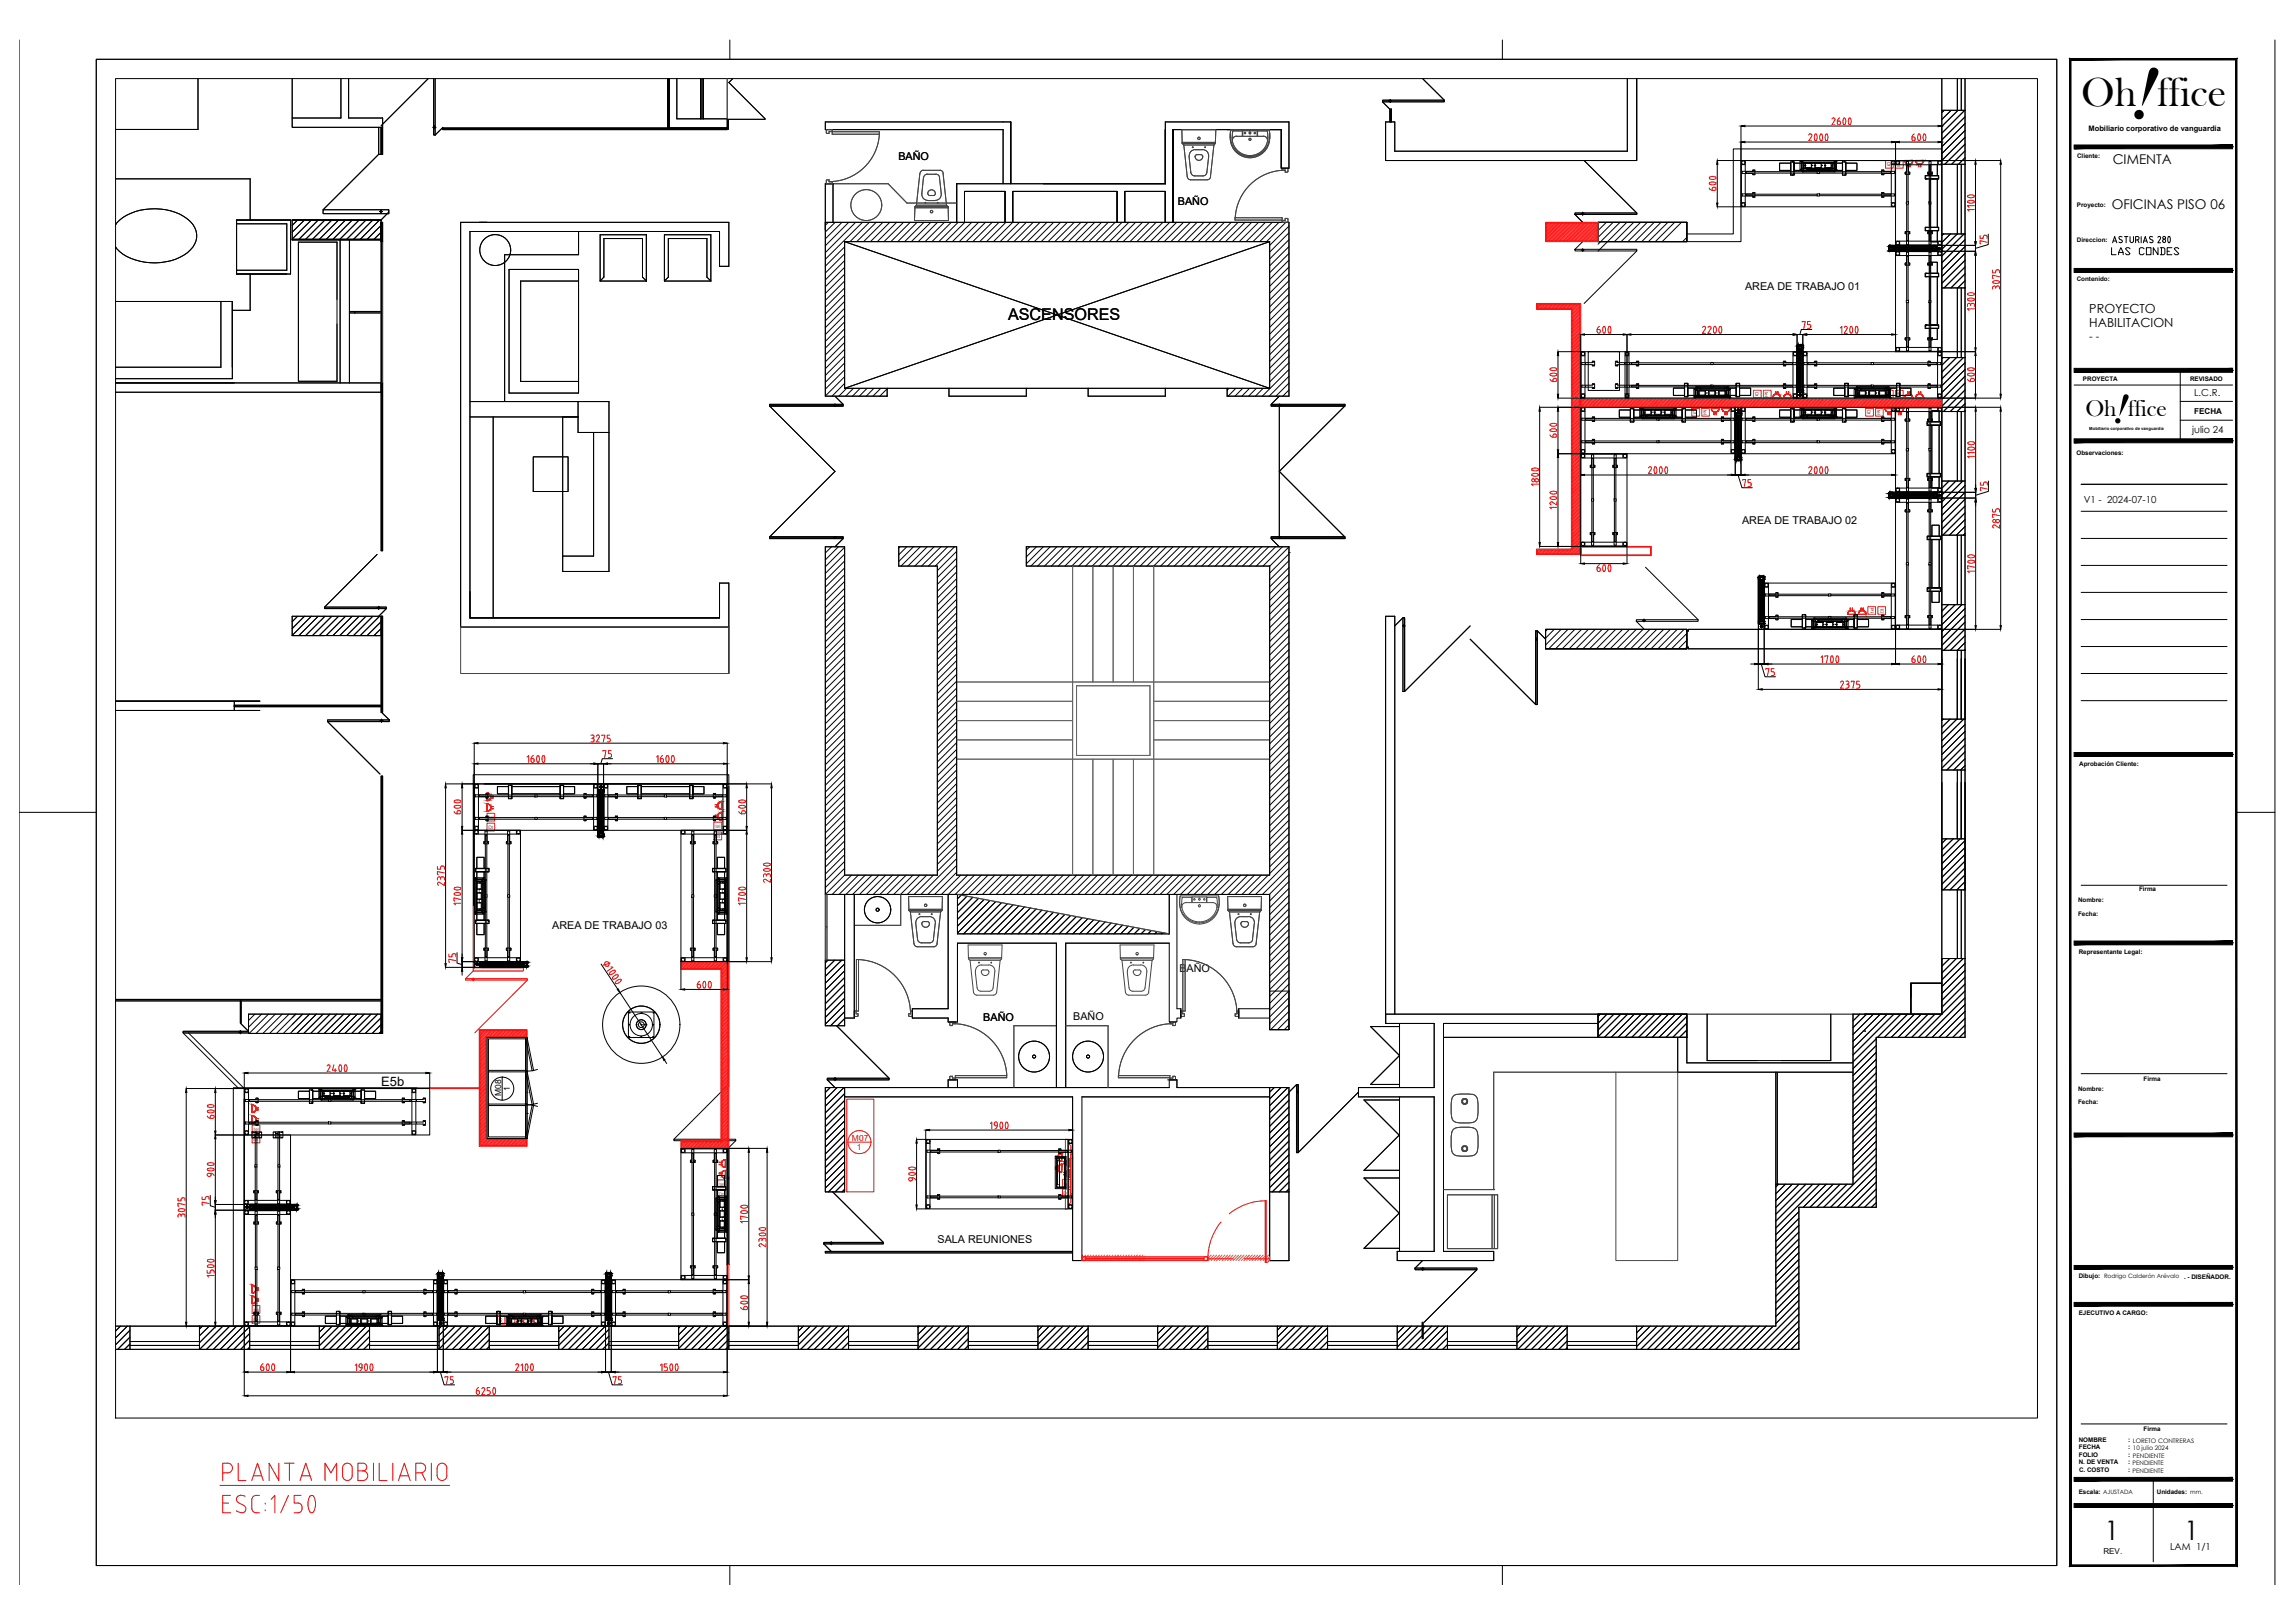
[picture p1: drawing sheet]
<svg xmlns="http://www.w3.org/2000/svg" width="594mm" height="420mm" viewBox="0 0 594 420" stroke-linecap="round" stroke-linejoin="round" font-family="sans-serif">
<defs><g id="words">
<text font-size="20.6" x="550.9" y="29.8" transform="rotate(19 550.9 29.8)">!</text>
<text font-size="11.6" x="546.6" y="109" transform="rotate(18 546.6 109)">!</text>
<text font-size="10.7" x="538.8" y="27.4">Oh ffice</text>
<g font-size="7">
<text x="544.8" y="398.6">1</text>
<text x="565.3" y="398.6">1</text>
</g>
<text font-size="6" x="539.8" y="107.7">Oh ffice</text>
<text font-size="4.9" x="545.4" y="67">LAS CONDES</text>
<text font-size="4.2" x="260.9" y="83">ASCENSORES</text>
<g font-size="3.5">
<text x="546.9" y="42.6">CIMENTA</text>
<text x="546.6" y="54.2">OFICINAS PISO 06</text>
</g>
<text font-size="3.4" x="98.7" y="281">E5b</text>
<g font-size="3.2">
<text x="540.8" y="81.1">PROYECTO</text>
<text x="540.8" y="84.6">HABILITACION</text>
</g>
<g font-size="2.8">
<text x="232.6" y="41.3">BAÑO</text>
<text x="304.9" y="52.9">BAÑO</text>
<text x="451.7" y="75">AREA DE TRABAJO 01</text>
<text x="540.8" y="88">- -</text>
<text x="451" y="135.7">AREA DE TRABAJO 02</text>
<text x="142.9" y="240.6">AREA DE TRABAJO 03</text>
<text x="305.3" y="251.5">BAÑO</text>
<text x="254.5" y="264.2">BAÑO</text>
<text x="277.8" y="264">BAÑO</text>
<text x="242.7" y="321.8">SALA REUNIONES</text>
</g>
<g font-size="2.5">
<text x="568" y="102.5">L.C.R.</text>
<text x="567.5" y="112">julio 24</text>
<text x="539.4" y="130.1">V1 - 2024-07-10</text>
<text x="561.7" y="401.1">LAM 1/1</text>
</g>
<g font-size="2.2">
<text x="129.7" y="283.7" transform="rotate(-90 129.7 283.7)">M08</text>
<text x="131.9" y="282.5" transform="rotate(-90 131.9 282.5)">1</text>
</g>
<g font-size="2.2" fill="#ff0a0a">
<text x="220.5" y="295.4">M07</text>
<text x="221.8" y="297.6">1</text>
</g>
<g font-size="2.1">
<text x="568" y="107.1">FECHA</text>
<text x="544.5" y="402.4">REV.</text>
</g>
<text font-size="2" x="540.6" y="33.9">Mobiliario corporativo de vanguardia</text>
<g font-size="1.6">
<text x="537.7" y="41">Cliente:</text>
<text x="537.6" y="53.5">Proyecto:</text>
<text x="537.6" y="62.7">Direccion:</text>
<text x="537.6" y="72.7">Contenido:</text>
<text x="539.2" y="98.6">PROYECTA</text>
<text x="566.9" y="98.6">REVISADO</text>
<text x="537.5" y="117.8">Observaciones:</text>
<text x="538.2" y="198.2">Aprobación Cliente:</text>
<text x="537.9" y="233.6">Nombre:</text>
<text x="553.7" y="230.6">Firma</text>
<text x="537.9" y="237.2">Fecha:</text>
<text x="538.1" y="246.9">Representante Legal:</text>
<text x="554.9" y="279.9">Firma</text>
<text x="537.9" y="282.3">Nombre:</text>
<text x="537.9" y="285.7">Fecha:</text>
<text x="538.1" y="330.9">Dibujo: Rodrigo Calderón Arévalo</text>
<text x="565.3" y="331">. - DISEÑADOR.</text>
<text x="538.1" y="340.5">EJECUTIVO A CARGO:</text>
<text x="554.9" y="370.5">Firma</text>
<text x="538.1" y="373.2">NOMBRE</text>
<text x="538.1" y="375.2">FECHA</text>
<text x="538.1" y="377.1">FOLIO</text>
<text x="550.9" y="373.2">: LORETO CONTRERAS</text>
<text x="550.9" y="375.2">: 10 julio 2024</text>
<text x="550.9" y="377.1">: PENDIENTE</text>
<text x="538.1" y="379.1">N. DE VENTA</text>
<text x="538.2" y="381">C. COSTO</text>
<text x="550.9" y="379.1">: PENDIENTE</text>
<text x="550.9" y="381">: PENDIENTE</text>
<text x="538.1" y="386.8">Escala: AJUSTADA</text>
<text x="558.3" y="386.8">Unidades: mm.</text>
</g>
<g font-size="1.2" fill="#da321c">
<text x="488.5" y="41.9" transform="rotate(90 488.5 41.9)">Dt</text>
<text x="491.1" y="42" transform="rotate(90 491.1 42)">tel</text>
<text x="454.3" y="101.4" transform="rotate(90 454.3 101.4)">Dt</text>
<text x="456.8" y="101.4" transform="rotate(90 456.8 101.4)">tel</text>
<text x="488.5" y="101.4" transform="rotate(90 488.5 101.4)">Dt</text>
<text x="491.1" y="101.4" transform="rotate(90 491.1 101.4)">tel</text>
<text x="438.3" y="106.1" transform="rotate(90 438.3 106.1)">Dt</text>
<text x="440.9" y="106.2" transform="rotate(90 440.9 106.2)">tel</text>
<text x="483.3" y="106.1" transform="rotate(90 483.3 106.1)">Dt</text>
<text x="485.9" y="106.2" transform="rotate(90 485.9 106.2)">tel</text>
<text x="485.1" y="158.6" transform="rotate(-90 485.1 158.6)">tel</text>
<text x="487.7" y="158.7" transform="rotate(-90 487.7 158.7)">Dt</text>
<text x="126.4" y="214.7">Dt</text>
<text x="126.5" y="212.1">tel</text>
<text x="185.2" y="214.4">tel</text>
<text x="185.2" y="217">Dt</text>
<text x="65.7" y="292.9">tel</text>
<text x="65.6" y="295.5">Dt</text>
<text x="186.2" y="309.6">Dt</text>
<text x="186.3" y="307.1">tel</text>
<text x="275.3" y="309.4">Dt</text>
<text x="275.4" y="306.9">tel</text>
<text x="65.7" y="339.6">tel</text>
<text x="129.1" y="341.2" transform="rotate(90 129.1 341.2)">Dt</text>
<text x="131.6" y="341.3" transform="rotate(90 131.6 341.3)">tel</text>
<text x="65.6" y="342.1">Dt</text>
</g>
<text font-size="1.1" x="540.8" y="111.3">Mobiliario corporativo de vanguardia</text>
</g></defs>
<g fill="none" stroke="#000" stroke-width=".26">
<path d="M24.9 15.4h507.5v389.9h-507.5zM546.8 62.9l.6-1.7 .5 1.7M549.3 61.3a.42 .42 0 0 0-.6-.1 .42 .42 0 0 0 0 .7M549.9 61.2h.9M550.4 61.2v1.7M551.4 61.2v1.2M552.3 61.2v1.2M553.3 62.1a.42 .42 0 0 0 .4-.4 .42 .42 0 0 0-.5-.5h-.4v1.7M554.3 61.2v1.7M554.8 62.9l.5-1.7 .6 1.7M557.2 61.3a.42 .42 0 0 0-.6-.1 .42 .42 0 0 0 0 .7M558.6 61.5l.2-.3h.3l.1 .6"/>
<path d="M561.3 62.7l-.2-.7 .4-.8 .2 .1 .1 .7-.1 .7"/>
<circle cx="560.2" cy="61.6" r=".36"/>
</g>
<g fill="none" stroke="#000" stroke-width=".26">
<path d="M4.9 10.4v399.9M24.9 15.4h507.5v389.9h-507.5zM188.9 10.4v5M388.9 10.4v5M588.9 10.4v399.9M577.9 38h.1M577.9 70h.1M536.9 99.7h41M564.4 96v18.1M577.9 95.9h.1M564.4 108.8h13.5M564.4 103.9h13.5"/>
<path d="M577.9 114.1h.1M538.7 125.4h37.8M538.7 132.4h37.8M538.7 139.4h37.8M538.7 146.4h37.8M538.7 153.4h37.8M538.7 160.4h37.8M538.7 167.4h37.8M538.7 174.4h37.8M538.7 181.4h37.8M577.9 195.3h.1M4.9 210.3h20"/>
<path d="M578.9 210.3h10M538.7 229.2h37.8M577.9 244.1h.1M538.7 277.9h37.8M577.9 293.8h.1M577.9 337.7h.1M577.9 328.1h.1M538.7 368.6h37.8M557.4 383.1v6.1M557.4 390.2v14.1M577.9 383h.1M577.9 389.7h.1"/>
<path d="M188.9 405.3v5M388.9 405.3v5"/>
</g>
<g fill="#000" stroke="#000" stroke-width=".26">
<path d="M535.7 15.1l.4 .4 43-.4zM536.1 15.5l43-.4-.4 .4zM579.1 15.1l-.4 .4 .4 390zM578.7 15.5l.4 390-.4-.4zM535.7 405.5h43.4l-.4-.4zM536.1 405.1h42.6l-43 .4zM535.7 15.1v390.4l.4-.4zM535.7 15.1l.4 .4v389.6z"/>
<path d="M536.9 37.5v1l41-1zM536.9 38.5l41-1v1z"/>
<path d="M536.9 69.5v1l41-1zM536.9 70.5l41-1v1z"/>
<path d="M536.9 95.4v1l41-1zM536.9 96.4l41-1v1z"/>
<path d="M536.9 113.6v1l41-1zM536.9 114.6l41-1v1z"/>
<path d="M536.9 194.8v1l41-1zM536.9 195.8l41-1v1z"/>
<path d="M536.9 243.6v1l41-1zM536.9 244.6l41-1v1z"/>
<path d="M536.9 293.3v1l41-1zM536.9 294.3l41-1v1z"/>
<path d="M536.9 337.2v.9l41-.9zM536.9 338.1l41-.9v.9z"/>
<path d="M536.9 327.6v1l41-1zM536.9 328.6l41-1v1z"/>
<path d="M536.9 382.5v.9l41-.9zM536.9 383.4l41-.9v.9z"/>
<path d="M536.9 389.2v1.1l41-1.1zM536.9 390.3l41-1.1v1.1z"/>
</g>
<!-- layer: Mobiliario -->
<g fill="none" stroke="#000" stroke-width=".26">
<path d="M29.9 20.3h497.5v346.8h-497.5zM503.3 28.6l-.6 .6M505.1 28.6l-2.4 2.3M506.8 28.6l-4.1 4.1M508.6 28.6l-5.9 5.9M508.7 32l-6 6M508.7 35.5l-6 6.1M508.7 30.3l-6 5.9M508.7 33.8l-6 6M508.7 37.3l-5.3 5.2M508.7 39.1l-3.5 3.4M77 57l-1.4 1.4"/>
<path d="M78.8 57l-3.2 3.1M80.6 57l-5 4.9M82.4 57l-5 5M84.1 57l-5 5M85.9 57l-5 5M87.7 57l-5 5M89.4 57l-5 5M91.2 57l-5 5M92.9 57l-4.9 5M94.7 57l-5 5M96.5 57l-5 5M98.2 57l-5 5"/>
<path d="M98.7 58.3l-3.7 3.7M214.4 57.6l-.8 .7M216.2 57.6l-2.6 2.5M218 57.6l-4.4 4.2M219.7 57.6l-6.1 6M221.5 57.6l-7.9 7.8M223.3 57.6l-9.7 9.5M225 57.6l-5 5M226.8 57.6l-5 5M228.5 57.6l-5 5M230.3 57.6l-5 5M232.1 57.6l-5 5"/>
<path d="M233.9 57.6l-5.1 5M235.6 57.6l-5 5M237.4 57.6l-5 5M239.2 57.6l-5 5M240.9 57.6l-5 5M242.7 57.6l-5 5M244.5 57.6l-5 5M246.2 57.6l-5 5M248 57.6l-5 5M249.8 57.6l-5 5M251.5 57.6l-5 5M253.3 57.6l-5 5"/>
<path d="M255.1 57.6l-5 5M256.8 57.6l-5 5M258.6 57.6l-5 5M260.4 57.6l-5 5M262.2 57.6l-5 5M263.9 57.6l-5 5M265.7 57.6l-5 5M267.4 57.6l-4.9 5M269.2 57.6l-5 5M271 57.6l-5 5M272.7 57.6l-5 5M274.5 57.6l-5 5"/>
<path d="M276.3 57.6l-5 5M278.1 57.6l-5.1 5M279.8 57.6l-5 5M281.6 57.6l-5 5M283.4 57.6l-5 5M285.1 57.6l-5 5M286.9 57.6l-5 5M288.7 57.6l-5 5M290.4 57.6l-5 5M292.2 57.6l-5 5M293.9 57.6l-4.9 5M295.7 57.6l-5 5"/>
<path d="M297.5 57.6l-5 5M299.3 57.6l-5 5M301 57.6l-5 5M302.8 57.6l-5 5M304.6 57.6l-5 5M306.4 57.6l-5 5M308.1 57.6l-5 5M309.9 57.6l-5 5M311.6 57.6l-5 5M313.4 57.6l-5 5M315.2 57.6l-5 5M316.9 57.6l-5 5"/>
<path d="M318.7 57.6l-5 5M320.5 57.6l-5 5M322.3 57.6l-5.1 5M324 57.6l-5 5M325.8 57.6l-5 5M327.6 57.6l-5 5M329.3 57.6l-5 5M331.1 57.6l-5 5M332.9 57.6l-5 5M333.7 58.5l-5 5M414 57.6l-.3 .3M415.8 57.6l-2.1 2.1"/>
<path d="M417.6 57.6l-3.9 3.9M419.3 57.6l-5.6 5.6M421.1 57.6l-7.4 7.4M422.9 57.6l-5 5M424.7 57.6l-5.1 5M426.4 57.6l-5 5M428.2 57.6l-5 5M430 57.6l-5 5M431.7 57.6l-5 5M433.5 57.6l-5 5M435.3 57.6l-5 5M508.7 40.8l-1.7 1.7"/>
<path d="M98.7 60.1l-1.9 1.9M98.7 61.9l-.1 .1M218.6 63.9l-5 5M218.6 65.7l-5 5M218.6 67.5l-5 5M218.6 69.2l-5 5M218.6 71l-5 5M218.6 72.8l-5 5M218.6 74.5l-5 5M218.6 76.3l-5 5M218.6 78l-5 5M218.6 79.8l-5 5"/>
<path d="M333.7 60.3l-5 5M333.7 62l-5 5M333.7 63.8l-5 5M333.7 65.6l-5 5M333.7 67.3l-5 5M333.7 69.1l-5 5M333.7 70.9l-5 5M333.7 72.7l-5 5M333.7 74.4l-5 5M333.7 76.2l-5 5M333.7 78l-5 5M333.7 79.7l-5 5"/>
<path d="M436.7 61.5l-1.1 1.1M503.1 60.6l-.4 .4M504.9 60.6l-2.2 2.2M506.6 60.6l-3.9 3.9M508.4 60.6l-5.7 5.7M508.7 63.8l-6 6M508.7 74.5h-.1M508.7 62l-6 6.1M508.7 65.6l-6 6M508.7 67.4l-6 5.9M508.7 69.1l-5.5 5.4M508.7 70.9l-3.7 3.6"/>
<path d="M508.7 72.7l-1.9 1.8M218.6 81.6l-5 5M218.6 83.3l-5 5.1M218.6 85.1l-5 5M218.6 86.9l-5 5M218.6 88.7l-5 5M218.6 90.4l-5 5M218.6 92.2l-5 5M218.6 94l-5 5M218.6 95.7l-5 5M218.6 97.5l-5 5M218.6 99.3l-3.2 3.3"/>
<path d="M333.7 81.5l-5 5M333.7 83.3l-5 5M333.7 85l-5 5M333.7 86.8l-5 5M333.7 88.5l-5 5.1M333.7 90.3l-5 5M333.7 92.1l-5 5M333.7 93.9l-5 5M333.7 95.7l-6.9 6.9M333.7 97.4l-5.2 5.2M333.7 99.2l-3.4 3.4M502.9 92.6l-.2 .2"/>
<path d="M504.7 92.6l-2 2M506.5 92.6l-3.8 3.7M508.2 92.6l-5.5 5.5M508.7 93.9l-6 6M508.7 95.7l-6 5.9M508.7 97.4l-6 6M508.7 99.2l-6 6M219.1 100.5l-1.9 2.1M220.9 100.5l-2 2.1M222.7 100.5l-2 2.1M224.4 100.5l-2 2.1M226.2 100.5l-2 2.1"/>
<path d="M228 100.5l-2 2.1M229.6 100.7l-1.9 1.9M229.6 102.4l-.1 .2M318.2 100.5l-.5 .5M319.9 100.5l-2 2.1M321.7 100.5l-2 2.1M323.5 100.5l-2 2.1M325.2 100.5l-2 2.1M327 100.5l-2 2.1M333.7 101l-1.7 1.6M508.7 102.7l-3.8 3.8M508.7 101l-5.6 5.5"/>
<path d="M508.7 104.5l-2.1 2M508.7 106.2l-.3 .3M502.7 124.5v.1M504.5 124.5l-1.8 1.9M506.3 124.5l-3.6 3.7M508.1 124.5l-5.4 5.4M508.7 138.1l-.5 .4M508.7 127.5l-6 6M508.7 125.7l-6 6M508.7 129.2l-6 6M508.7 131l-6 6M508.7 132.8l-5.8 5.7"/>
<path d="M508.7 134.5l-4.1 4M508.7 136.3l-2.3 2.2M77 159.5l-1.4 1.4M78.8 159.5l-3.2 3.2M80.6 159.5l-5 5M82.4 159.5l-5 5M84.1 159.5l-5 5M85.9 159.5l-5 5M87.7 159.5l-5 5M89.4 159.5l-5 5M91.2 159.5l-5 5M92.9 159.5l-4.9 5"/>
<path d="M94.7 159.5l-5 5M96.5 159.5l-5 5M98.2 159.5l-5 5M215.3 141.5l-1.7 1.7M217 141.5l-3.4 3.4M218.6 141.7l-5 5M218.6 143.5l-5 4.9M218.6 145.2l-5 5M218.6 147l-5 5M218.6 148.8l-5 5M218.6 150.5l-5 5M218.6 152.3l-5 5"/>
<path d="M218.6 154.1l-5 5M218.6 155.9l-5 5M218.6 157.6l-5 5M218.6 159.4l-5 5M232.9 141.5l-.3 .3M234.7 141.5l-2.1 2.1M236.5 141.5l-3.9 3.9M238.2 141.5l-5 5M240 141.5l-5 5M241.8 141.5l-5 5M243.6 141.5l-5.1 5M245.3 141.5l-5 5"/>
<path d="M247.1 141.5l-5 5M247.6 142.7l-5 5M247.6 144.5l-5 5M247.6 146.3l-5 5M247.6 148.1l-5 5M247.6 149.8l-5 5M247.6 151.6l-5 5M247.6 153.4l-5 5M247.6 155.1l-5 5M247.6 156.9l-5 5M247.6 158.7l-5 4.9M266.5 141.5l-.8 .9"/>
<path d="M268.3 141.5l-2.6 2.7M270.1 141.5l-4.4 4.5M271.9 141.5l-5 5M273.6 141.5l-5 5M275.4 141.5l-5 5M277.1 141.5l-5 5M278.9 141.5l-5 5M280.7 141.5l-5 5M282.4 141.5l-5 5M284.2 141.5l-5 5M286 141.5l-5 5M287.8 141.5l-5.1 5"/>
<path d="M289.5 141.5l-5 5M291.3 141.5l-5 5M293.1 141.5l-5 5M294.8 141.5l-5 5M296.6 141.5l-5 5M298.4 141.5l-5 5M300.1 141.5l-5 5M301.9 141.5l-5 5M303.6 141.5l-5 5M305.4 141.5l-5 5M307.2 141.5l-5 5M309 141.5l-5 5"/>
<path d="M310.7 141.5l-5 5M312.5 141.5l-5 5M314.3 141.5l-5 5M316 141.5l-4.9 5M317.8 141.5l-5 5M319.6 141.5l-5 5M321.3 141.5l-5 5M323.1 141.5l-5 5M324.9 141.5l-5 5M326.6 141.5l-5 5M328.4 141.5l-5 5M330.2 141.5l-5 5"/>
<path d="M332 141.5l-5.1 5M333.7 141.6l-5 5M333.7 143.4l-5 5M333.7 145.1l-5 5M333.7 146.9l-5 5M333.7 148.7l-5 5M333.7 150.4l-5 5M333.7 152.2l-5 5M333.7 154l-5 5M333.7 155.7l-5 5M333.7 157.5l-5 5M333.7 159.3l-5 5"/>
<path d="M504.3 156.5l-1.6 1.7M506.1 156.5l-3.4 3.5M507.9 156.5l-5.2 5.2M508.7 157.5l-6 6M508.7 159.3l-6 6M98.7 160.9l-3.7 3.6M98.7 162.7l-1.9 1.8M98.7 164.5h-.1M218.6 161.1l-5 5M218.6 162.9l-5 5M218.6 164.7l-5 5M218.6 166.4l-5 5"/>
<path d="M218.6 168.2l-5 5M218.6 170l-5 5M218.6 171.7l-5 5M218.6 173.5l-5 5M218.6 175.3l-5 5M218.6 177.1l-5 5M218.6 178.8l-5 5M247.6 160.4l-5 5M247.6 162.2l-5 5M247.6 163.9l-5 5.1M247.6 165.7l-5 5M247.6 167.5l-5 5"/>
<path d="M247.6 169.3l-5 5M247.6 171l-5 5.1M247.6 172.8l-5 5M247.6 174.6l-5 5M247.6 176.3l-5 5M247.6 178.1l-5 5M247.6 179.9l-5 5M333.7 161.1l-5 5M333.7 162.8l-5 5M333.7 164.6l-5 5M333.7 166.4l-5 5M333.7 168.1l-5 5"/>
<path d="M333.7 169.9l-5 5M333.7 171.6l-5 5M333.7 173.4l-5 5M333.7 175.2l-5 5M333.7 176.9l-5 5.1M333.7 178.7l-5 5M400.6 162.9l-.5 .5M402.3 162.9l-2.2 2.3M404.1 162.9l-4 4.1M405.9 162.9l-5 5.1M407.7 162.9l-5 5.1M409.4 162.9l-5 5.1"/>
<path d="M411.2 162.9l-5 5.1M412.9 162.9l-4.9 5.1M414.7 162.9l-5 5.1M416.5 162.9l-5 5.1M418.2 162.9l-5 5.1M420 162.9l-5 5.1M421.8 162.9l-5 5.1M423.6 162.9l-5.1 5.1M425.3 162.9l-5 5.1M427.1 162.9l-5 5.1M428.9 162.9l-5 5.1M430.6 162.9l-5 5.1"/>
<path d="M432.4 162.9l-5 5.1M434.2 162.9l-5 5.1M435.9 162.9l-5 5.1M436.7 164l-4 4M436.7 165.8l-2.2 2.2M436.7 167.5l-.5 .5M508.7 166.4l-2 1.9M508.7 161.1l-6 6M508.7 162.8l-5.5 5.5M508.7 164.6l-3.8 3.7M508.7 168.1l-.2 .2M218.6 180.6l-5 5"/>
<path d="M218.6 182.4l-5 5M218.6 184.1l-5 5M218.6 185.9l-5 5M218.6 187.6l-5 5M218.6 189.4l-5 5M218.6 191.2l-5 5M218.6 192.9l-5 5.1M218.6 194.7l-5 5M218.6 196.5l-5 5M218.6 198.3l-5 5M247.6 181.6l-5 5M247.6 183.4l-5 5"/>
<path d="M247.6 185.2l-5 5M247.6 186.9l-5 5M247.6 188.7l-5 5M247.6 190.5l-5 5M247.6 192.3l-5 5M247.6 194l-5 5M247.6 195.8l-5 5M247.6 197.6l-5 5M247.6 199.3l-5 5M333.7 180.5l-5 5M333.7 182.3l-5 5M333.7 184l-5 5"/>
<path d="M333.7 185.8l-5 5M333.7 187.6l-5 5M333.7 189.3l-5 5M333.7 191.1l-5 5M333.7 192.9l-5 5M333.7 194.6l-5 5M333.7 196.4l-5 5M333.7 198.2l-5 5M333.7 199.9l-5 5M503 186.2l-.3 .3M504.8 186.2l-2.1 2.1M506.5 186.2l-3.8 3.8"/>
<path d="M508.3 186.2l-5.6 5.6M508.7 198.2l-1.2 1.1M508.7 187.6l-6 6M508.7 189.3l-6 6.1M508.7 194.6l-4.7 4.7M508.7 191.1l-6 6M508.7 192.9l-6 6M508.7 196.4l-3 2.9M218.6 200.1l-5 4.9M218.6 201.8l-5 5M218.6 203.6l-5 5M218.6 205.3l-5 5"/>
<path d="M218.6 207.1l-5 5M218.6 208.9l-5 5M218.6 210.6l-5 5M218.6 212.4l-5 5M218.6 214.2l-5 5M218.6 215.9l-5 5M218.6 217.7l-5 5M218.6 219.5l-5 5M247.6 201.1l-5 5M247.6 202.8l-5 5M247.6 204.6l-5 5M247.6 206.4l-5 5"/>
<path d="M247.6 208.1l-5 5.1M247.6 209.9l-5 5M247.6 211.7l-5 5M247.6 213.5l-5 5M247.6 215.2l-5 5M247.6 217l-5 5M247.6 218.8l-5 5M333.7 201.7l-5 5M333.7 203.5l-5 5M333.7 205.3l-5 5M333.7 207l-5 5M333.7 208.8l-5 5"/>
<path d="M333.7 210.6l-5 4.9M333.7 212.3l-5 5M333.7 214.1l-5 5M333.7 215.8l-5 5M333.7 217.6l-5 5M333.7 219.4l-5 5M503.8 217.2l-1.1 1.1M505.6 217.2l-2.9 2.9M507.4 217.2l-4.7 4.7M508.7 217.6l-6 6M508.7 219.4l-6 6M218.6 221.3l-5 5"/>
<path d="M218.6 223l-5 5M218.6 224.8l-5 5M218.6 226.6l-5 4.9M220.4 226.6l-5 4.9M222.2 226.6l-5 4.9M224 226.6l-5 4.9M225.7 226.6l-5 4.9M227.5 226.6l-5 4.9M229.3 226.6l-5 4.9M231 226.6l-5 4.9M232.8 226.6l-5 4.9M234.6 226.6l-5 4.9"/>
<path d="M236.3 226.6l-5 4.9M238.1 226.6l-5 4.9M239.9 226.6l-5 4.9M241.6 226.6l-5 4.9M247.6 220.5l-5 5M247.6 222.3l-9.2 9.2M247.6 224.1l-7.4 7.4M247.6 225.8l-5.7 5.7M248.7 226.6l-5 4.9M248.8 231.7l-1 1M250.3 232l-2.5 2.5M250.5 226.6l-5 4.9"/>
<path d="M251.8 232.3l-4 3.9M252.3 226.6l-5 4.9M253.3 232.6l-5.5 5.4M254 226.6l-5 4.9M254.8 232.8l-7 7M255.8 226.6l-5 4.9M256.3 233.1l-8.5 8.4M257.5 226.6l-5 4.9M257.8 233.4l-8.4 8.4M259.3 233.7l-8.1 8.1M259.3 226.6l-5 4.9M260.8 234l-7.8 7.8"/>
<path d="M261.1 226.6l-5 4.9M262.2 234.2l-7.5 7.6M262.8 226.6l-5 4.9M263.7 234.5l-7.2 7.3M264.6 226.6l-5 4.9M265.2 234.8l-6.9 7M266.4 226.6l-5 4.9M266.7 235.1l-6.7 6.7M268.2 226.6l-5 4.9M268.2 235.3l-6.4 6.5M269.7 235.6l-6.1 6.2M269.9 226.6l-5 4.9"/>
<path d="M271.2 235.9l-5.9 5.9M271.7 226.6l-5 4.9M272.7 236.2l-5.6 5.6M273.5 226.6l-5 4.9M274.2 236.5l-5.4 5.3M275.2 226.6l-5 4.9M275.7 236.7l-5.1 5.1M277 226.6l-5 4.9M277.1 237l-4.7 4.8M278.6 237.3l-4.4 4.5M278.8 226.6l-5 4.9M280.1 237.6l-4.2 4.2"/>
<path d="M280.5 226.6l-5 4.9M281.6 237.8l-3.9 4M282.3 226.6l-5 4.9M283.1 238.1l-3.6 3.7M284.1 226.6l-5.1 4.9M284.6 238.4l-3.4 3.4M285.8 226.6l-5 4.9M286.1 238.7l-3.1 3.1M287.6 226.6l-5 4.9M287.6 239l-2.8 2.8M289.1 239.2l-2.6 2.6M289.4 226.6l-5 4.9"/>
<path d="M290.6 239.5l-2.3 2.3M291.2 226.6l-5.1 4.9M292 239.8l-1.9 2M292.9 226.6l-5 4.9M294.7 226.6l-5 4.9M296.4 226.6l-4.9 4.9M298.2 226.6l-5 4.9M300 226.6l-5 4.9M301.7 226.6l-5 4.9M303.5 226.6l-5 4.9M305.3 226.6l-5 4.9M307 226.6l-5 4.9"/>
<path d="M308.8 226.6l-5 4.9M310.6 226.6l-5 4.9M312.4 226.6l-5 4.9M314.1 226.6l-5 4.9M315.9 226.6l-5 4.9M317.7 226.6l-5 4.9M319.4 226.6l-5 4.9M321.2 226.6l-5 4.9M322.9 226.6l-4.9 4.9M324.7 226.6l-5 4.9M326.5 226.6l-5 4.9M328.3 226.6l-5.1 4.9"/>
<path d="M333.7 221.1l-5 5M333.7 222.9l-8.7 8.6M333.7 224.7l-6.9 6.8M333.7 226.5l-5.1 5M333.7 228.2l-5 5M333.7 230l-5 5M333.7 231.8l-5 5M333.7 233.5l-5 5M333.7 235.3l-5 5M333.7 237.1l-5 4.9M333.7 238.8l-5 5M508.7 221.2l-6 5.9"/>
<path d="M508.7 222.9l-6 6M508.7 224.7l-5.7 5.7M508.7 226.5l-3.9 3.9M508.7 228.2l-2.2 2.2M508.7 230l-.4 .4M214.3 248.6l-.7 .6M216.1 248.6l-2.5 2.4M217.9 248.6l-4.3 4.2M218.6 249.5l-5 5M218.6 251.3l-5 5M218.6 254.8l-5 5M218.6 256.6l-5 5"/>
<path d="M218.6 258.4l-5 5M218.6 253.1l-5 4.9M293.5 240.1l-1.7 1.7M295 240.3l-1.4 1.5M296.5 240.6l-1.1 1.2M298 240.9l-.8 .9M299.5 241.2l-.6 .6M301 241.5l-.3 .3M302.5 241.7v.1M333.7 253l-5 5M333.7 254.7l-5 5M333.7 256.5l-5 5"/>
<path d="M333.7 240.6l-5 5M333.7 242.3l-5 5.1M333.7 244.1l-5 5M333.7 245.9l-5 5M333.7 247.7l-5 5M333.7 249.5l-5 5M333.7 251.2l-5 5M333.7 258.3l-5 5M502.9 248.1l-.2 .3M504.7 248.1l-2 2M506.4 248.1l-3.7 3.8M508.2 248.1l-5.5 5.6"/>
<path d="M508.7 249.5l-6 5.9M508.7 251.2l-6 6M508.7 253l-6 6M508.7 254.7l-6 6.1M508.7 256.5l-6 6M508.7 258.3l-10.3 10.2M66 262.5l-1.7 1.7M67.7 262.5l-3.4 3.4M69.5 262.5l-5 5M71.3 262.5l-5 5M73.1 262.5l-5 5M74.8 262.5l-5 5"/>
<path d="M76.6 262.5l-5 5M78.3 262.5l-5 5M80.1 262.5l-5 5M81.9 262.5l-5 5M83.6 262.5l-5 5M85.4 262.5l-5 5M87.2 262.5l-5 5M89 262.5l-5.1 5M90.7 262.5l-5 5M92.5 262.5l-5 5M94.3 262.5l-5 5M96 262.5l-5 5"/>
<path d="M97.8 262.5l-5 5M98.7 267l-.6 .5M98.7 263.5l-4.1 4M98.7 265.2l-2.4 2.3M126.1 268.5h10.3v26.3h-10.3zM126.4 268.9h9.6v25.4h-9.6zM126.4 277.1h9.6v.4h-9.6zM130 278.8v6M136 277.3h.4v8.5h-.4zM136 268.5h.4v8.8h-.4zM136 277.4l.4-.1 1.7 8.6h-.4zM136 268.6l.4-.1 1.7 8.6-.4 .1z"/>
<path d="M139.1 276.8l-1 .3-2.1 .2M218.6 263.7l-1.8 1.8M218.6 260.1l-5 5M218.6 261.9l-3.6 3.6M218.6 265.5h.1M333.7 260l-5 5M333.7 261.8l-4.8 4.8M333.7 263.6l-3 3M333.7 265.3l-1.2 1.3M414.3 262.5l-.6 .6M416 262.5l-2.3 2.4M417.8 262.5l-4.1 4.1"/>
<path d="M419.6 262.5l-5.9 5.9M421.3 262.5l-6 6M423.1 262.5l-6 6M424.8 262.5l-6 6M426.6 262.5l-6 6M428.4 262.5l-6 6M430.1 262.5l-5.9 6M431.9 262.5l-6 6M433.7 262.5l-6 6M435.5 262.5l-6 6M436.7 268.4l-.2 .1M436.7 263.1l-5.5 5.4"/>
<path d="M436.7 264.9l-3.7 3.6M436.7 266.6l-2 1.9M481.4 262.5l-1.7 1.8M483.2 262.5l-3.5 3.6M485 262.5l-5.3 5.3M485.7 268.9l-6 6M485.7 270.7l-6 6M485.7 272.4l-6 6.1M485.7 274.2l-6 6M485.7 276l-6 6M485.7 277.7l-6 6M485.7 279.5l-6 6"/>
<path d="M486.7 262.5l-7 7.1M488.5 262.5l-8.8 8.9M490.2 262.5l-10.5 10.6M492 262.5l-6 6M493.8 262.5l-6 6M495.6 262.5l-6 6M497.3 262.5l-6 6M499.1 262.5l-6 6M500.9 262.5l-6 6M502.7 262.5l-6.1 6M508.7 260l-8.5 8.5M508.7 261.8l-6.8 6.7"/>
<path d="M508.7 263.6l-5 4.9M508.7 265.4l-3.2 3.1M508.7 267.1l-1.5 1.4M126.4 285.8h9.6v.4h-9.6zM136 285.8h.4v9h-.4zM136.4 282.8h.1M136.4 288.2h.1M137.7 286.1l.4 .1-1.7 8.6-.4-.1zM139.1 285.6l-3.1 .4h1.1l2 .4M214.9 281.5l-1.3 1.3M216.7 281.5l-3.1 3.1M218.5 281.5l-4.9 4.9"/>
<path d="M218.6 284.9l-5 5M218.6 286.7l-5 5M218.6 297.3l-5 4.9M218.6 283.1l-5 5M218.6 288.4l-5 5M218.6 290.2l-5 5M218.6 292l-5 5M218.6 293.7l-5 5M218.6 295.5l-5 5M218.6 299l-5 5M329.8 281.5l-1.1 1.2M331.6 281.5l-2.9 3"/>
<path d="M333.4 281.5l-4.7 4.7M333.7 283l-5 5M333.7 284.8l-5 5M333.7 291.9l-5 5M333.7 297.2l-5 5M333.7 286.5l-5 5.1M333.7 288.3l-5 5M333.7 290.1l-5 5M333.7 293.6l-5 5M333.7 295.4l-5 5M333.7 298.9l-5 5M485.7 281.3l-6 6"/>
<path d="M485.7 283.1l-6 5.9M485.7 284.8l-6 6M485.7 286.6l-6 6M485.7 288.4l-6 6M485.7 290.1l-6 6M485.7 291.9l-6 6M485.7 293.7l-6 6M485.7 295.4l-6 6M485.7 297.2l-6 6M485.7 298.9l-6 6.1M218.6 300.8l-5 5M218.6 302.6l-5 5"/>
<path d="M218.6 307.9l-.6 .7M218.6 304.3l-4.2 4.3M218.6 306.1l-2.4 2.5M333.7 300.7l-5 5M333.7 302.5l-5 5M333.7 304.2l-4.4 4.4M333.7 306l-2.6 2.6M333.7 307.8l-.8 .8M460.4 306.6l-.7 .7M462.2 306.6l-2.5 2.5M464 306.6l-4.3 4.2M465.7 313.7l-6 5.9"/>
<path d="M465.7 315.4l-6 6M465.7 317.2l-6 6M465.7 319l-6 6M465.7 306.6l-6 6M467.5 306.6l-7.8 7.8M469.3 306.6l-9.6 9.5M471 306.6l-11.3 11.3M472.8 306.6l-6 5.9M474.5 306.6l-6 5.9M476.3 306.6l-6 5.9M478.1 306.6l-6 5.9M485.7 300.7l-11.8 11.8"/>
<path d="M485.7 302.5l-10.1 10M485.7 304.3l-8.3 8.2M485.7 306l-6.5 6.5M485.7 307.8l-4.8 4.7M485.7 309.6l-3 2.9M485.7 311.3l-1.3 1.2M465.7 320.7l-6 6M465.7 322.5l-6 6M465.7 324.3l-6 6M465.7 326l-6 6M465.7 327.8l-6 6M465.7 329.6l-6 6"/>
<path d="M465.7 331.3l-6 6M465.7 333.1l-6 6M465.7 334.9l-6 6M465.7 336.6l-6 6M465.7 338.4l-10.9 10.9M31.2 343.3l-1.2 1.2M33 343.3l-3 3M33.6 347.9l-1.4 1.4M33.6 344.4l-3.6 3.7M33.6 346.1l-3.1 3.2M52.4 343.3l-.8 .8M54.2 343.3l-2.6 2.5"/>
<path d="M55.9 343.3l-4.3 4.3M57.7 343.3l-6 6M59.5 343.3l-6 6M61.2 343.3l-6 6M63 343.3l-6 6M64.6 345.2l-4.1 4.1M64.6 343.4l-5.9 5.9M64.6 346.9l-2.3 2.4M64.6 348.7l-.5 .6M84.2 343.3l-1.5 1.6M86 343.3l-3.3 3.4M87.7 343.3l-5 5.1"/>
<path d="M89.5 343.3l-6 6M91.3 343.3l-6 6M93 343.3l-5.9 6M94.8 343.3l-6 6M95.7 347.8l-1.6 1.5M95.7 344.2l-5.1 5.1M95.7 346l-3.3 3.3M114.3 343.3l-.6 .6M116 343.3l-2.3 2.4M117.8 343.3l-4.1 4.2M119.6 343.3l-5.9 5.9M121.4 343.3l-6.1 6"/>
<path d="M123.1 343.3l-6 6M124.9 343.3l-6 6M126.6 343.3l-6 6M126.6 345.1l-4.2 4.2M126.6 346.8l-2.4 2.5M126.6 348.6l-.7 .7M146.1 343.3l-1.5 1.4M147.9 343.3l-3.3 3.2M149.6 343.3l-5 5M151.4 343.3l-6 6M153.1 343.3l-5.9 6M154.9 343.3l-6 6"/>
<path d="M156.7 343.3l-6 6M157.6 347.7l-1.6 1.6M157.6 344.1l-5.1 5.2M157.6 345.9l-3.4 3.4M176.1 343.3l-.4 .5M177.9 343.3l-2.2 2.3M179.7 343.3l-4 4M181.4 343.3l-5.7 5.8M183.2 343.3l-6 6M185 343.3l-6 6M186.8 343.3l-6.1 6M188.5 343.3l-6 6"/>
<path d="M188.7 348.5l-.9 .8M188.7 344.9l-4.4 4.4M188.7 346.7l-2.7 2.6M208 343.3l-1.3 1.3M209.7 343.3l-3 3.1M211.5 343.3l-4.8 4.8M213.3 343.3l-6.1 6M215 343.3l-6 6M216.8 343.3l-6 6M218.6 343.3l-6 6M219.7 345.8l-3.6 3.5M219.7 344l-5.4 5.3"/>
<path d="M219.7 347.5l-1.8 1.8M219.7 349.3h.1M238 343.3l-.4 .3M239.8 343.3l-2.2 2.1M241.5 343.3l-3.9 3.9M243.3 343.3l-5.7 5.7M245.1 343.3l-6 6M246.9 343.3l-6 6M248.6 343.3l-6 6M250.4 343.3l-6 6M250.6 344.8l-4.4 4.5M250.6 346.6l-2.7 2.7"/>
<path d="M250.6 348.3l-.9 1M269.8 343.3l-1.1 1.2M271.6 343.3l-2.9 3M273.4 343.3l-4.7 4.7M275.2 343.3l-6.1 6M276.9 343.3l-6 6M278.7 343.3l-6 6M280.4 343.3l-6 6M281.7 343.9l-5.5 5.4M281.7 345.6l-3.7 3.7M281.7 347.4l-1.9 1.9M281.7 349.2l-.2 .1"/>
<path d="M299.9 343.3l-.2 .2M301.7 343.3l-2 2M303.4 343.3l-3.7 3.8M305.2 343.3l-5.5 5.6M306.9 343.3l-5.9 6M308.7 343.3l-6 6M310.5 343.3l-6 6M312.3 343.3l-6 6M312.7 344.7l-4.7 4.6M312.7 346.4l-2.9 2.9M312.7 348.2l-1.1 1.1M331.7 343.3l-1 1.1"/>
<path d="M333.5 343.3l-2.8 2.8M335.3 343.3l-4.6 4.6M337 343.3l-6 6M338.8 343.3l-6 6M340.6 343.3l-6.1 6M342.3 343.3l-6 6M343.6 343.7l-5.5 5.6M343.6 345.5l-3.8 3.8M343.6 347.3l-2 2M343.6 349l-.2 .3M361.8 343.3l-.1 .1M363.5 343.3l-1.8 1.9"/>
<path d="M365.3 343.3l-3.6 3.6M367.1 343.3l-5.4 5.4M368.8 343.3l-6 6M370.6 343.3l-6 6M372.4 343.3l-6 6M374.1 343.3l-5.9 6M374.7 344.5l-4.8 4.8M374.7 346.3l-3 3M374.7 348.1l-1.2 1.2M393.6 343.3l-.9 .9M395.4 343.3l-2.7 2.7M397.1 343.3l-4.4 4.5"/>
<path d="M398.9 343.3l-6 6M400.7 343.3l-6 6M402.4 343.3l-6 6M404.2 343.3l-6 6M405.7 343.6l-5.7 5.7M405.7 345.4l-4 3.9M405.7 347.2l-2.2 2.1M405.7 348.9l-.4 .4M425.4 343.3l-1.7 1.7M427.2 343.3l-3.5 3.5M428.9 343.3l-5.2 5.3M430.7 343.3l-6 6"/>
<path d="M432.5 343.3l-6 6M434.2 343.3l-5.9 6M436 343.3l-6 6M437.8 343.3l-6 6M439.6 343.3l-6 6M441.3 343.3l-6 6M443.1 343.3l-6 6M444.9 343.3l-6 6M446.6 343.3l-6 6M448.4 343.3l-6 6M450.2 343.3l-6.1 6M451.9 343.3l-6 6"/>
<path d="M453.7 343.3l-6 6M455.5 343.3l-6 6M457.2 343.3l-6 6M459 343.3l-6 6M465.7 340.2l-9.1 9.1M465.7 342l-7.4 7.3M465.7 343.7l-5.6 5.6M465.7 345.5l-3.9 3.8M465.7 347.2l-2.1 2.1M465.7 349l-.3 .3"/>
<circle cx="130" cy="281.8" r="2.98"/>
</g>
<g fill="none" stroke="#f00" stroke-width=".26">
<path d="M58.9 378.8h-1.3v4.5M58.9 378.8a1.25 1.25 0 0 1 1.3 1.2 1.25 1.25 0 0 1-1.3 1.3M61.7 378.8v4.5h2M72.2 378.8v4.5l-2.5-4.5v4.5M73.6 378.8h2.5M74.9 378.8v4.5M93.9 378.8h-1.2v4.5h1.2M93.9 378.8a.99 .99 0 0 1 1 1 .99 .99 0 0 1-1 1 1.25 1.25 0 0 1 1.3 1.2 1.25 1.25 0 0 1-1.3 1.3M96.7 378.8v4.5M98.2 378.8v4.5h1.9M101.7 378.8v4.5M111.7 378.8v4.5"/>
<path d="M56.9 384.5h59.5M57.6 381.3h1.3M57.6 389.1h1.6M59.7 387.1h-2.1v4.5h2.1M62.2 387.1l1.2 .2M62.2 387.1a.99 .99 0 0 0-1 .8 .99 .99 0 0 0 .5 1.1l1.4 .7a1.07 1.07 0 0 1 .3 1.5 1.07 1.07 0 0 1-1.5 .3l-.7-.4M65.2 383.3l1.5-4.5 1.4 4.5M65.2 388.3v2.2a1.12 1.12 0 0 0 1.1 1.1M65.6 382h2.1M66.3 391.6h.9M66.3 387.1h.9M66.3 387.1a1.12 1.12 0 0 0-1.1 1.1"/>
<path d="M68.7 389.1v.3M68.7 390.9v.2M70.2 388.1l.9-1v4.5M74.7 387.1l-2 4.5M76.1 391.6h1.1M77.2 389.1a1.28 1.28 0 0 1 1 1.3 1.28 1.28 0 0 1-1 1.2M77.7 383.3l1.4-4.5 1.6 4.5M77.9 387.1h-1.8v2h1.1M78.1 382h2.1M80.2 391.4l.5 .2 .5-.2M80.2 391.3a3.7 3.7 0 0 1 .3-4.1h.4a3.5 3.5 0 0 1 .3 4.1M84.1 383.3v-4.5l1.6 2.5 1.5-2.5v4.5"/>
<path d="M88.7 380a1.25 1.25 0 0 1 1.2-1.2 1.25 1.25 0 0 1 1.3 1.2M88.7 382a1.25 1.25 0 0 0 1.2 1.3 1.25 1.25 0 0 0 1.3-1.3M88.7 380.1v1.9M91.2 380.1v1.9M92.7 380.8h1.2M103.2 383.3l1.5-4.5 1.5 4.5M103.6 382h2.1M107.6 381.3h1.3a1.25 1.25 0 0 0 1.3-1.3 1.25 1.25 0 0 0-1.3-1.2h-1.3v4.5M109.2 381.3l.9 2M113.1 380.1v1.9M113.2 380a1.25 1.25 0 0 1 1.2-1.2 1.25 1.25 0 0 1 1.3 1.2M113.2 382a1.25 1.25 0 0 0 1.2 1.3 1.25 1.25 0 0 0 1.3-1.3"/>
<path d="M115.6 380.1v1.9"/>
</g>
<!-- layer: AUX_2 -->
<path d="M218.6 62.6l110.1 37.9M328.7 62.6l-110.1 37.9M265.7 100.5h16" fill="none" stroke="#000" stroke-width=".26"/>
<g fill="none" stroke="#666564" stroke-width=".26">
<path d="M277.7 146.5v80.1M282.9 146.5v30.1M288.1 146.5v30.1M293.4 146.5v30.1M298.6 146.5v80.1M247.6 176.6h81.1M278.7 177.5h19v18.1h-19zM247.6 181.6h30.1M247.6 186.5h30.1M247.6 191.5h30.1M247.6 196.5h81.1M282.9 196.5v30.1"/>
<path d="M288.1 196.5v30.1M293.4 196.5v30.1M298.6 181.6h30.1M298.6 186.5h30.1M298.6 191.5h30.1"/>
</g>
<!-- layer: FMZ-0.4 -->
<g fill="none" stroke="#000" stroke-width=".26">
<path d="M88.3 20.4v10.2h-12.7v2.4h23.4v-2.4h-8.8v-10.2M173.2 20.4v12.7h15v-2.3h-13v-10.4M421.2 20.4v18.7h-60.2v-7.5h-2.3v10h65v-21.2M502.7 38.6h-54v22h-12M121.7 59.9h64.6v9h2.4v-11.3h-69.5v104.7h69.5v-11.4h-2.4v9.1h-64.6v-6.9M215.6 57.6v-10h-2v11.9M247.6 57.6v-10h54.1v-16h32v11.9h-2v-9.9h-28.1v24M249.7 57.6v-8h10.5v8M259.7 47.6v-14h-46.1v-2h48v16M262.2 57.6v-8h27v8M291.2 57.6v-8h10.5v8M450.7 41.6v21h-14"/>
<path d="M451.7 41.6h51M88 62.1v37M90.5 62.1v37M30 99.1h68.7v2.4h-68.7M90.5 81h8M90.5 80.6h8M91.8 80.6v.5M333.7 143h.1M436.7 167.5h.4v.5h65.6M502.7 162.9h-65.6v.5h-.4M30 183.9h37.3M30 181.5h37.3"/>
<path d="M60.6 181.6v2.4M122.5 200.6h66.2v2.3h-66.2zM218.6 231.5v17.1M221.1 231.5v32.1h-2.5M245.4 231.5v29.6h-9.2v2.5h9.2v1h2.4v-20.4h25.7v37.3M247.8 231.5v10.3h54.9v-10.3M304.7 231.5v29.6h1v2.5h-1v1h-2v-20.4h-26.8v37.3M328.7 256.6v10h5v-10M302.2 279.6h2.5v1.9h24M302.7 279.6v1.9h-84.1M328.7 261.1h-8v2.5h8M358.7 262.5h55"/>
<path d="M361 262.5v-103h-2.3v105.5h12.5v16.5h-19.6v2.5h19.6v40h-9.5v2.3h25v-2.3h-13v-59h40M373.7 268.5h40M434.3 268.5v9.1h45.4M436.7 268.5v6.7h43M63.2 284.5v58.8v-61.7h-2.8v61.7M218.6 284h59.1v42.3h2.4v-42.3h48.6M245.4 281.5v-1.9h2.4v1.9M328.7 308.6v17.7h5v-17.7"/>
</g>
<!-- layer: FMZ-0.6 -->
<g fill="none" stroke="#000" stroke-width=".26">
<path d="M502.7 28.6h6v13.9h-6zM75.6 57h23.1M98.6 57l.1 5.1h-23.1M98.7 57.6v5M413.7 57.6h23v5h-23zM75.6 62h23M502.7 60.6h6v13.9h-6zM502.7 92.6h6v13.9h-6zM229.6 100.5v2.1h-16v-45h120.1v45h-16v-2.1M245.6 100.5v2.1h20.1v-2.1h-47.1v-37.9h110.1v37.9h-47v2.1h20v-2.1M502.7 124.5h6v14h-6zM75.6 159.5h23.1v5h-23.1z"/>
<path d="M213.6 141.5h5v85.1h24v-80.1h-10v-5h15v85.1h81.1v-80.1h-63v-5h68v115.1h-5v-25.1h-115.1zM502.7 156.5h6v11.8h-6zM400.1 162.9h36.6v5.1h-36.6zM502.7 186.2h6v13.1h-6zM502.7 217.2h6v13.2h-6zM213.6 248.6h5v16.9h-5zM502.7 248.1h6v20.4h-23v44h-20v36.8h-42v-6h36v-36.7h20v-44.1M98.7 267.5v-5h-34.4v5h34.7M413.7 262.5h23v6h-23zM213.6 281.5h5v27.1h-5zM328.7 281.5h5v27.1h-5zM30 343.3h3.6v6h-3.6"/>
<path d="M51.6 343.3h13v6h-13zM82.7 343.3h13v6h-13zM113.7 343.3h12.9v6h-12.9zM144.6 343.3h13v6h-13zM175.7 343.3h13v6h-13zM206.7 343.3h13v6h-13zM237.6 343.3h13v6h-13zM268.7 343.3h13v6h-13zM299.7 343.3h13v6h-13zM330.7 343.3h12.9v6h-12.9zM361.7 343.3h13v6h-13zM392.7 343.3h13v6h-13z"/>
</g>
<!-- layer: FMZ-MOBILIARIO -->
<g fill="none" stroke="#46434a" stroke-width=".26">
<path d="M188.2 20.4v10.4M215.4 34.1h-.8v.4h-.5l-.2-.1v-.8h1.5v1.1h12.2v-.6h-12.2M227.6 34.7a13 13 0 0 1-13 12.3M306 36.9l-.1-3.3h8.8l-.1 3.3M306 37.2l.4 .3M306 36.9v.3M306 36.9h8.6M306 37.2h8.6M306.4 37.5l.9 8.2a.91 .91 0 0 0 .8 .8l4.4 .1M306.4 37.5h7.8M309.4 38.8h1.9M309.4 38.7a1.59 1.59 0 0 0-1.6 1.8"/>
<path d="M311.3 38.7a1.61 1.61 0 0 1 1.6 1.8l-.5 4.2a.99 .99 0 0 1-1 .8h-2.2M314.2 37.5l-.8 8.2a.91 .91 0 0 1-.8 .8M314.6 36.9v.3M314.6 37.2l-.4 .3M318.6 33.6l-.1 2.1M318.6 33.6a5.6 5.6 0 0 0 4.1 7.2 5.4 5.4 0 0 0 5.9-6.7v-.5M318.7 33.6h9.7M318.7 33.5l-.1 .1M318.9 35.5l.1 1.1M319 36.6a4.6 4.6 0 0 0 4.6 3.7 4.6 4.6 0 0 0 4.5-3.7M319 36.5l.1-.6a.96 .96 0 0 1 1-.6h7.2l.7 .6 .1 .6M319.1 34l-.1 1.5"/>
<path d="M319.2 33.9h2.4M319.2 33.9l-.1 .1M321.6 34v1.2M321.7 33.9h-.1M321.7 33.9h3.9M321.7 34v1.2M322.1 34.4l.1 .2M322.4 34.3h-.3M322.4 34.4v.2M324.6 34.4l.2 .2M324.9 34.3h-.2M325 34.4l-.1 .2"/>
<path d="M325.4 34v1.2M325.5 33.9h2.4M325.5 34v1.2M328 33.9l.1 .1M328.1 34v2.6M328.4 33.5l.2 .1M328.6 33.6a5.4 5.4 0 0 1-5.9 6.9 5.1 5.1 0 0 1-4.2-4.8M213.6 47.6h16.3l4.9 5h12.8M213.9 47.6v-.9l.2-.1h.5v.5h.8v.5M236.8 53.8l-.1 3.3h8.8l-.1-3.3M236.8 53.5v.3M236.8 53.8h8.6"/>
<path d="M236.8 53.5h8.6M237.2 53.1l-.4 .4M237.2 53.1h7.8M238.1 44.9l-.9 8.2M238.9 44.1h4.5a.91 .91 0 0 1 .8 .8M239 44.1a.91 .91 0 0 0-.8 .8M239 46l-.4 4.1a1.59 1.59 0 0 0 1.6 1.8M240.1 45.1h2.1M240.1 45.1a.99 .99 0 0 0-1 .9M240.2 51.9h1.8M240.4 49.4a.92 .92 0 0 1 1.3-.1 .92 .92 0 0 1 .2 1.3h-1.5l-.3-.5zM242.2 45.1a.99 .99 0 0 1 1 .9"/>
<path d="M243.2 46l.4 4.1a1.59 1.59 0 0 1-1.5 1.8M244.1 44.9l.9 8.2M245 53.1l.4 .4M245.4 53.5v.3M307.8 40.5l.5 4.2a.99 .99 0 0 0 1 .8M310.9 40a.83 .83 0 0 1 .3 1.2 .83 .83 0 0 1-1.2 .2 .83 .83 0 0 1-.4-1.3l1.2-.1M319.7 56.4h12.2v.6h-12.2zM331.9 43.5h1.5v.9l-.1 .2h-.6v-.5h-.8zM331.9 57.1h.8v-.6h.6l.1 1.1h-1.5zM332.7 44.1a13 13 0 0 0-13 12.3M98.7 62.6h.3v36.5h-.3M119.2 162.3h69.5v12.1h-69.5z"/>
<path d="M213.6 231.5v8.4h.5v-8.4M233.2 231.5v8.1h-12.1M235.3 235.4l-.1-3.3h8.8l-.1 3.3M235.3 235.4v.3M235.3 235.7l.4 .4M235.3 235.4h8.6M235.3 235.7h8.6M235.7 236.1l.9 8.2a.91 .91 0 0 0 .8 .8h4.4a.92 .92 0 0 0 .8-.8M235.7 236.1h7.8M238.6 237.3h1.9M238.6 237.3a1.61 1.61 0 0 0-1.5 1.8l.4 4.1a.99 .99 0 0 0 1 .9M239.1 238.6h1.2l.3 .5"/>
<path d="M239.1 238.6a.83 .83 0 0 0-.3 1.1 .83 .83 0 0 0 1.2 .3l.5-.5 .1-.4M240.5 237.3a1.55 1.55 0 0 1 1.6 1.8l-.4 4.1a.99 .99 0 0 1-1 .9h-2.2M243.5 236.1l-.9 8.2M243.9 235.7l-.4 .4M243.9 235.4v.3M247.8 231.5l54.9 10.3M305.4 234.3a5.1 5.1 0 0 0 5.1 4.9 5.1 5.1 0 0 0 5.1-4.9M305.4 234.1l.1-2.1-.2 2.3M305.4 234.1a5.1 5.1 0 0 0 5.1 4.8 5.1 5.1 0 0 0 5-4.8M305.6 231.9h9.7M305.7 231.9l-.2 .1M305.8 233.9a4.6 4.6 0 0 0 4.2 4.7 4.6 4.6 0 0 0 5-3.7"/>
<path d="M306 235l.2-.9 .8-.4h7.3l.6 .6 .1 .7M306 232.4l-.1 1.5M306.1 232.3h2.4M306.1 232.3l-.1 .1M308.5 232.4v1.1M308.6 232.4v1.1M309 232.8l.1 .2M309.3 232.6l-.3 .1M309.4 232.8l-.1 .2M311.6 232.8l.1 .2M311.9 232.6l-.3 .1M311.9 232.8v.2"/>
<path d="M312.3 232.4v1.1M312.4 232.3h-3.9M312.4 232.4v1.1M312.4 232.2l.1 .1M312.4 232.3h2.4M314.8 232.3l.3 1.2-.1 1.4M315.3 231.9l.2 .1M315.5 232l.1 2.1M315.5 232l.1 2.3M317.9 235.4l-.1-3.3h8.7v3.3M317.9 235.4h8.6M317.9 235.7h8.6"/>
<path d="M317.9 235.7l.3 .4M317.9 235.4v.3M318.2 236.1l1 8.2a.92 .92 0 0 0 .8 .8h4.4a.91 .91 0 0 0 .8-.8M318.2 236.1h7.9M321.2 237.3h1.9M321.2 237.3a1.61 1.61 0 0 0-1.6 1.8l.5 4.1a.99 .99 0 0 0 1 .9h2.1a1 1 0 0 0 1.1-.9M321.3 238.8l.4-.2h1a.82 .82 0 0 1 .3 1.1 .82 .82 0 0 1-1.2 .3 .92 .92 0 0 1-.5-1.2zM323.1 237.3a1.59 1.59 0 0 1 1.6 1.7M324.7 239.1l-.5 4.1M326.1 236.1l-1 8.2M326.5 235.4v.3M326.5 235.7l-.4 .4"/>
<path d="M213.6 248.6v-8.5h.5v8.5M221.7 248.4h.5v13.3h-.5zM222.3 248.4a14.1 14.1 0 0 1 13.4 14.1M250.7 247.9l-.1-3.3h8.8l-.1 3.3M250.7 247.9v.3M250.7 248.2l.4 .4M250.7 247.9h8.6M250.7 248.2h8.6M251.1 248.6l.9 8.2M251.1 248.6h7.8M252 256.8a.91 .91 0 0 0 .8 .8M252.5 251.6l.4 4.1a.99 .99 0 0 0 1 .9"/>
<path d="M254.1 249.8h1.8M254.1 249.8a1.59 1.59 0 0 0-1.6 1.8M256 249.8a1.59 1.59 0 0 1 1.5 1.8M256 251.6l-.3-.5h-1.2a.83 .83 0 0 0-.3 1.1 .83 .83 0 0 0 1.2 .3l.5-.6 .1-.3M257.5 251.6l-.4 4.1a.99 .99 0 0 1-1 .9h-2.2M258 256.8a.91 .91 0 0 1-.8 .8h-4.4M258.9 248.6l-.9 8.2M259.3 248.2l-.4 .4M259.3 247.9v.3M290 247.9l-.1-3.3h8.8l-.1 3.3M290 247.9h8.6M290 248.2h8.6"/>
<path d="M290 248.2l.4 .4M290 247.9v.3M290.4 248.6h7.8M290.4 248.6l.9 8.2M291.3 256.8a.91 .91 0 0 0 .8 .8h4.4M291.8 251.6l.5 4.1a.99 .99 0 0 0 1 .9h2.1M293.4 249.8h1.9M293.4 249.8a1.59 1.59 0 0 0-1.6 1.8M293.8 251.1a.83 .83 0 0 0-.2 1.1 .83 .83 0 0 0 1.1 .3 .83 .83 0 0 0 .4-1.4h-1.3M295.3 249.8a1.6 1.6 0 0 1 1.6 1.8l-.5 4.1a.99 .99 0 0 1-1 .9M297.4 256.8a.91 .91 0 0 1-.8 .8M298.2 248.6l-.9 8.2"/>
<path d="M298.6 247.9v.3M298.6 248.2l-.4 .4M306.2 248.4h.6v13.3h-1.1v1.4l.9-.1v-.5h-.5zM306.8 248.4a14.1 14.1 0 0 1 13.4 14.1M221.1 261.7h.5v.8h.5v.5l-.2 .1h-.8zM235.7 261.7h.5v1.4l-1-.1v-.5h.5zM245.9 264.6h1.4v.4h-.8v.5h-.5zM246 278.6h.5v.5h.8v.5h-1.4zM246.6 265a14.1 14.1 0 0 1 14 13.4M247.3 278.5h13.3v.5h-13.3zM273.5 265.5h-11v16M275.9 265.5h10.9v16"/>
<path d="M289.5 278.5h13.3v.5h-13.3zM302.8 264.6h1.5v.7l-.7 .2v-.5h-.8zM302.8 279.1h.8v-.5h.5l.2 .2v.8h-1.5zM303.6 265a14.1 14.1 0 0 0-14 13.4M320.2 261.7h.5v1.4l-1-.1v-.5h.5zM418.3 277.6v48.7h16v-48.7h-47.6v30.4M377.1 290.6h4M381.1 291.9a1.74 1.74 0 0 1 1.4 2 9.8 9.8 0 0 1-.4 4.7l-1 .6M381.1 283.3a1.75 1.75 0 0 1 1.4 2 9.8 9.8 0 0 1-.4 4.7l-1 .6M381.1 291.9h-.5a9 9 0 0 0-4.2 .3 3.4 3.4 0 0 0-.8 3l.1 2a2.02 2.02 0 0 0 2.6 2.1l2.8-.1M381.1 283.3h-.5a9.9 9.9 0 0 0-4.2 .3 3.6 3.6 0 0 0-.8 3l.1 2a1.75 1.75 0 0 0 1.4 2M373.7 308h13"/>
<path d="M374.7 309.3h13v13.9h-13zM386.2 309.3v13.9M386.7 308h.1M386.8 309.3v13.9"/>
<circle cx="308.7" cy="38.1" r=".11"/>
<circle cx="310.4" cy="35.8" r=".32"/>
<circle cx="312" cy="38.1" r=".11"/>
<circle cx="323.6" cy="34.4" r=".23"/>
<circle cx="323.6" cy="36.1" r=".28"/>
<circle cx="224.2" cy="53.1" r="4"/>
<circle cx="239.6" cy="52.5" r=".11"/>
<circle cx="241.1" cy="54.8" r=".32"/>
<circle cx="242.7" cy="52.5" r=".11"/>
<circle cx="238" cy="236.7" r=".11"/>
<circle cx="239.6" cy="234.4" r=".32"/>
<circle cx="241.2" cy="236.7" r=".11"/>
<circle cx="310.5" cy="232.8" r=".23"/>
<circle cx="310.5" cy="234.5" r=".28"/>
<circle cx="320.6" cy="236.7" r=".11"/>
<circle cx="322.2" cy="234.4" r=".32"/>
<circle cx="323.8" cy="236.7" r=".11"/>
<circle cx="253.4" cy="249.2" r=".11"/>
<circle cx="255" cy="246.9" r=".32"/>
<circle cx="256.6" cy="249.2" r=".11"/>
<circle cx="292.7" cy="249.2" r=".11"/>
<circle cx="294.4" cy="246.9" r=".32"/>
<circle cx="296" cy="249.2" r=".11"/>
<circle cx="379.1" cy="285.1" r=".57"/>
<circle cx="379.1" cy="297.4" r=".57"/>
<circle cx="379.1" cy="285.1" r=".78"/>
<circle cx="379.1" cy="297.4" r=".78"/>
</g>
<!-- layer: vent -->
<g fill="none" stroke="#000" stroke-width=".26">
<path d="M502.7 20.4v8.2M506.7 20.4v8.2M507.7 20.4v8.2M508.7 20.4v8.2M502.7 42.5v18.1M506.7 42.5v18.1M507.7 42.5v18.1M508.7 42.5v18.1M502.7 74.5v18.1M506.7 74.5v18.1M507.7 74.5v18.1M508.7 74.5v18.1"/>
<path d="M502.7 106.5v18M506.7 106.5v18M507.7 106.5v18M508.7 106.5v18M502.7 138.5v18M506.7 138.5v18M507.7 138.5v18M508.7 138.5v18M502.7 168.3v17.9M506.7 168.3v17.9M507.7 168.3v17.9M508.7 168.3v17.9"/>
<path d="M502.7 199.3v48.8M506.7 199.3v17.9M507.7 199.3v17.9M508.7 199.3v48.8M506.7 230.4v17.7M507.7 230.4v17.7M33.6 349.3h18M33.6 343.3h18M33.6 348.3h18M33.6 347.3h18M64.6 349.3h18.1M64.6 343.3h18.1"/>
<path d="M64.6 348.3h18.1M64.6 347.3h18.1M95.7 349.3h18M95.7 343.3h18M95.7 348.3h18M95.7 347.3h18M126.6 349.3h18M126.6 343.3h18M126.6 348.3h18M126.6 347.3h18M157.6 349.3h18.1M157.6 343.3h18.1"/>
<path d="M157.6 348.3h18.1M157.6 347.3h18.1M188.7 349.3h18M188.7 343.3h18M188.7 348.3h18M188.7 347.3h18M219.7 349.3h17.9M219.7 343.3h17.9M219.7 348.3h17.9M219.7 347.3h17.9M250.6 349.3h18.1M250.6 343.3h18.1"/>
<path d="M250.6 348.3h18.1M250.6 347.3h18.1M281.7 349.3h18M281.7 343.3h18M281.7 348.3h18M281.7 347.3h18M312.7 349.3h18M312.7 343.3h18M312.7 348.3h18M312.7 347.3h18M343.6 349.3h18.1M343.6 343.3h18.1"/>
<path d="M343.6 348.3h18.1M343.6 347.3h18.1M374.7 349.3h18M374.7 343.3h18M374.7 348.3h18M374.7 347.3h18M405.7 349.3h18M405.7 343.3h18M405.7 348.3h18M405.7 347.3h18"/>
</g>
<!-- layer: A_MUEBLES -->
<g fill="none" stroke="#000" stroke-width=".26">
<path d="M51.3 20.4v13.1h-21.3M75.6 20.4v10.2M30 58.2a12.5 12.5 0 0 1 10.2-4.2 11.4 11.4 0 0 1 10.2 4.9 5.1 5.1 0 0 1-1.9 6.5 15.2 15.2 0 0 1-17.6-.3l-.9-1.1M30 46.3h34.8v10.7M61.2 57h14v13.9h-14zM61.2 57.9h13v12.1h-13M75.6 57v5.1M30 78h30.1v20h-30.1M57.2 78v17.1h-27.2M64.8 70.9v9.4h-4.7M77.2 98.7v-36h10v36M502.7 248.1v14.4h-66"/>
<path d="M502.7 254.5h-8v8M441.9 262.5v12.1h32v-12.1M482.7 266.9h.1"/>
</g>
<!-- layer: muro divi -->
<path d="M303.6 33.6v24" fill="none" stroke="#000" stroke-width=".26"/>
<!-- layer: FMZ-CRISTAL -->
<g fill="none" stroke="#000" stroke-width=".26">
<path d="M98 33v6.9M98 39.9h1M98 39.9l-14.4 14.4M98.7 33h.3v6.9h-.3zM98.7 33v6.9M99 33v6.9M110.8 20.4l-12.1 12.1M112 33h.8M112.3 20.4v14.6h.3M112.5 32.5v.8M112.6 20.4v14.6M114.6 33.1h73.6"/>
<path d="M114.6 33.6h73.6M114.7 33l-2.1 2M172.8 20.4v12.7M173.2 20.4v12.7M357.9 25.9h16v.5h-16zM357.9 26.4l2 1.9M359.5 26.1h.7M359.8 31.6v-3.3h.4v3.3M359.9 25.8v.7M368.3 20.4l5.6 5.5M83.6 54.3h17v1h-17zM98.2 54.8h.8"/>
<path d="M98.6 54.3v.8M98.7 57.6h.3v5h-.3zM98.7 57.6v85h.3v-43.5M100.6 54.3v1M100.6 54.9l-2 2.1M407.7 55.1h16v.4h-16zM407.7 55.5l2 2.1M409.3 55.4h.8M409.7 54.9v.8M410.1 41.6l13.6 13.5M407.7 64.5h16v.5h-16zM409.3 64.8h.8"/>
<path d="M409.7 64.3v.8M409.7 62.6l-2 1.9M423.7 65l-13.6 13.6M199.2 104.7h19.1v.4h-19.1zM216.1 102.6l2.2 2.1M218.3 105.1h-19.1l16.9 16.9-16.9 17h19.1M329 104.7h19.1v.4h-19.1zM329 105.1h19.1l-16.9 16.9 16.9 17h-19.1M331.2 102.6l-2.2 2.1M331.2 105.1v33.9M199.2 139h19.1v.4h-19.1zM218.3 139.4l-2.2 2.1"/>
<path d="M329 139h19.1v.4h-19.1zM329 139.4l2.2 2.1M84 157.2h16v.4h-16zM97.6 157.3h.8M97.6 143.5l-13.6 13.7M98 157v.8M98.7 159.5v24.9M99 159.5v24.9M100 157.6l-2 1.9M363.2 159.9h.4v19.1h-.4zM363.2 159.9l-2.2 2.1M363.6 159.9v19.1l17-17"/>
<path d="M425.9 146.8l13.7 13.6M397.5 163.3h.5v19.1h-.5zM397.5 163.3v19.1l-16.9-16.9M398 163.3l2.1 2.2M423.6 160.4h16v.5h-16zM423.6 160.9l2 1.9M425.1 160.6h.8M425.6 160.2v.8M60.6 182.6h38.1M60.6 183h38.1M84.8 186.4h16v.4h-16zM84.8 186.8l13.6 13.6"/>
<path d="M98.4 186.6h.8M98.7 186.2v.8M98.7 184.4l2.1 2M98.7 200.9v66.6M99 200.9v66.6M122.5 202.9h.3v31.7h-.3zM125.3 202.9h62.9M188.2 203.9v45M188.7 202.9v78.4M30 259.1h68.7M30 258.7h68.7M62.2 259.1v5.8h.2v-5.8"/>
<path d="M47.4 267h16.9v.4h-16.9zM47.4 267.4l14.4 14.4M48.8 267.4l14.4 14.4M61.8 267.2h.8M62.2 266.8v.8M62.2 264.9l2.1 2.1M214.2 279.1h16v.5h-16zM214.2 279.6l1.9 1.9M215.8 279.3h.8M216.1 279v.8M216.6 265.5l13.6 13.6M362.3 265v16.5"/>
<path d="M362.3 265.8h-7.5l7.5 7.4-7.5 7.5h7.5M459.7 277.6v29M460.1 277.6v29M63.2 281.6h44.9v.2h-43.5M174.4 294.9h16v.4h-16zM188 295.1h.8M188 281.3l-13.6 13.6M188.2 297.3h.5v30h-.5zM188.5 294.7v.8M190.4 295.3l-1.9 2M335.6 280.8h.4v17.6h-.4zM335.6 280.8l-1.9 1.9"/>
<path d="M336 280.8v17.6l15.6-15.7M362.3 284v40M362.3 284.8h-9.2l9.1 9.1-9.1 9.1h9.2M215.5 308.6l13.2 13M362.3 305h-9.2l9.1 9.1-9.1 9.1h9.2M213.3 321.6h15.4v.4h-15.4zM213.3 322l1.9 2M214.8 321.8h.7M215.2 321.5v.7M277.7 324h-64.1v.3h64.1M366.3 328.3h16v.4h-16zM367.9 328.5h.8"/>
<path d="M368.3 328.1v.8M368.3 326.3l-2 2M382.3 328.7l-13.6 13.6"/>
<circle cx="112.5" cy="32.9" r=".19"/>
<circle cx="359.9" cy="26.1" r=".19"/>
<circle cx="98.6" cy="54.7" r=".19"/>
<circle cx="409.7" cy="55.3" r=".19"/>
<circle cx="409.7" cy="64.7" r=".19"/>
<circle cx="216.2" cy="104.9" r=".23"/>
<circle cx="331.2" cy="104.9" r=".23"/>
<circle cx="216.2" cy="139.2" r=".23"/>
<circle cx="331.2" cy="139.2" r=".23"/>
<circle cx="98.1" cy="157.3" r=".19"/>
<circle cx="363.4" cy="162" r=".23"/>
<circle cx="397.8" cy="165.4" r=".23"/>
<circle cx="425.6" cy="160.6" r=".19"/>
<circle cx="98.8" cy="186.6" r=".19"/>
<circle cx="62.2" cy="267.2" r=".23"/>
<circle cx="216.2" cy="279.3" r=".19"/>
<circle cx="188.5" cy="295.1" r=".19"/>
<circle cx="335.8" cy="282.7" r=".19"/>
<circle cx="215.2" cy="321.8" r=".19"/>
<circle cx="368.3" cy="328.5" r=".19"/>
</g>
<!-- layer: 008 -->
<g fill="none" stroke="#000" stroke-width=".26">
<path d="M172.9 20.4v12.7M173.1 20.4v12.7M181.3 20.4v10.4M181.4 20.4v10.4M181.7 20.4v10.4M182.1 20.4v10.4M188.2 30.9h9.9M188.4 31.1v2.2h-73.8M188.5 31.1v2.3h-73.9M189.6 20.4l-.9 1 9.4 9.4M359.9 28.3v3.3M360.1 28.3v3.3"/>
<path d="M98.7 57.6v85M99 57.6v85M98.7 159.5v24.9M99 159.5v24.9M60.6 182.7h38.1M60.6 182.9h38.1M98.7 200.9v66.6M188.2 305.2h.5M368.2 342.3v4.3M368.4 342.3v4.3"/>
<circle cx="227.2" cy="235.5" r="3.4"/>
<circle cx="227.2" cy="235.5" r=".4"/>
<circle cx="267.7" cy="273.5" r="4"/>
<circle cx="267.7" cy="273.5" r=".4"/>
<circle cx="281.7" cy="273.5" r="4"/>
<circle cx="281.7" cy="273.5" r=".4"/>
</g>
<!-- layer: 0.1 -->
<path d="M114.6 33.1v.5M423.7 20.4v18.7M98.7 159.5h.3M188.7 162.3v12.1M60.6 182.6v.4M98.7 184.4h.3M98.7 200.9h.3" fill="none" stroke="#000" stroke-width=".26"/>
<!-- layer: FMZ-PROYECCIONES -->
<g fill="none" stroke="#000" stroke-width=".26">
<path d="M121.7 59.9v100.1M149.8 59.9v6h-19.2v38.1M77.2 62.7h10v14.8M131.8 69.8h18v32h-18zM149.8 72.8h-15v25.9h15M155.3 72.8h12M155.3 72.8v-12h12v12M155.3 72.8l1-1.1v-9.9h10v9.9l1 1.1M172 72.8h12M172 72.8v-12h12v12M172 72.8l1-1.1v-9.9h10v9.9l1 1.1M87.2 83.9v14.8h-10"/>
<path d="M121.7 104h35.9v43.9h-11.9v-40M121.7 107.9h27.9M127.7 107.9v52.1M138 118.3h9.1v8.9h-9.1zM149.6 104v8h8M153.7 112v32h-8M75.6 164.5h8.4M90.3 164.5h8.4M441.9 274.6h12.8M461.1 274.6h12.8"/>
<circle cx="128.2" cy="64.7" r="4"/>
</g>
<!-- layer: DEMOLICION 2 -->
<g fill="none" stroke="#fae819" stroke-width=".26">
<path d="M188.3 295v.2l.2 .1M188.4 294.9l-.1 .1M188.5 294.9l.1 .1M188.6 295l.1 .1M188.6 295.2v.1M280.3 324.9l-.2 .3M281 324.9l-.9 1M281.7 324.9l-1.4 1.4M282.4 324.9l-1.4 1.4M283.1 324.9l-1.4 1.4M283.8 324.9l-1.4 1.4M284.6 324.9l-1.4 1.4"/>
<path d="M285.2 324.9l-1.4 1.4M285.9 324.9l-1.3 1.4M286.7 324.9l-1.4 1.4M287.3 324.9l-1.4 1.4M288.1 324.9l-1.4 1.4M288.8 324.9l-1.4 1.4M289.5 324.9l-1.4 1.4M290.2 324.9l-1.4 1.4M290.9 324.9l-1.4 1.4M291.6 324.9l-1.4 1.4M292.3 324.9l-1.4 1.4M293 324.9l-1.4 1.4"/>
<path d="M293.7 324.9l-1.4 1.4M294.4 324.9l-1.4 1.4M295.1 324.9l-1.4 1.4M295.9 324.9l-1.4 1.4M296.4 325.1l-1.3 1.2M296.4 325.9l-.5 .4M312.8 324.9l-.4 .5M313.5 324.9l-1.1 1.2M314.2 324.9l-1.4 1.4M314.9 324.9l-1.4 1.4M315.7 324.9l-1.4 1.4M316.3 324.9l-1.4 1.4"/>
<path d="M317.1 324.9l-1.4 1.4M317.8 324.9l-1.4 1.4M318.5 324.9l-1.4 1.4M319.2 324.9l-1.4 1.4M319.9 324.9l-1.4 1.4M320.6 324.9l-1.4 1.4M321.3 324.9l-1.4 1.4M322 324.9l-1.4 1.4M322.7 324.9l-1.4 1.4M323.4 324.9l-1.4 1.4M324.1 324.9l-1.4 1.4M324.9 324.9l-1.4 1.4"/>
<path d="M325.5 324.9l-1.4 1.4M326.2 324.9l-1.3 1.4M327 324.9l-1.4 1.4M327.7 324.9l-1.5 1.4M328.4 324.9l-1.4 1.4M328.7 325.4l-1 .9M328.7 326.1l-.3 .2"/>
</g>
<!-- layer: muro -->
<path d="M413.7 57.6v5M436.7 57.6v5M400.1 162.9h36.6v5.1h-36.6z" fill="none" stroke="#000" stroke-width=".26"/>
<!-- layer: 0.08 -->
<path d="M436.7 165.3v.3" fill="none" stroke="#000" stroke-width=".26"/>
<!-- layer: CONSTRUCCION 2 -->
<g fill="none" stroke="#ff0a0a" stroke-width=".26">
<path d="M400.1 57.6h13.6v5h-13.6zM400.2 57.7h13.3v4.6h-13.3zM400.4 57.7l-.2 .2M400.8 57.7l-.6 .5M401.1 57.7l-.9 .9M401.5 57.7l-1.3 1.3M401.8 57.7l-1.6 1.6M402.2 57.7l-2 2M402.5 57.7l-2.3 2.3M402.9 57.7l-2.7 2.7M403.3 57.7l-3.1 3M403.6 57.7l-3.4 3.4"/>
<path d="M403.9 57.7l-3.7 3.7M404.3 57.7l-4.1 4.1M404.7 57.7l-4.5 4.4M405 57.7l-4.6 4.6M405.4 57.7l-4.6 4.6M405.7 57.7l-4.6 4.6M406 57.7l-4.5 4.6M406.4 57.7l-4.6 4.6M406.8 57.7l-4.6 4.6M407.1 57.7l-4.6 4.6M407.5 57.7l-4.6 4.6M407.8 57.7l-4.6 4.6"/>
<path d="M408.2 57.7l-4.6 4.6M408.5 57.7l-4.6 4.6M408.9 57.7l-4.6 4.6M409.2 57.7l-4.5 4.6M409.6 57.7l-4.6 4.6M409.9 57.7l-4.5 4.6M410.3 57.7l-4.6 4.6M410.7 57.7l-4.7 4.6M411 57.7l-4.6 4.6M411.4 57.7l-4.6 4.6M411.7 57.7l-4.6 4.6M412.1 57.7l-4.6 4.6"/>
<path d="M412.4 57.7l-4.6 4.6M412.8 57.7l-4.6 4.6M413.1 57.7l-4.6 4.6M413.5 57.8l-4.6 4.5M413.5 58.1l-4.3 4.2M413.5 58.5l-3.9 3.8M413.5 58.8l-3.6 3.5M413.5 59.2l-3.2 3.1M413.5 59.5l-2.8 2.8M413.5 59.9l-2.5 2.4M397.7 78.6h11.5v64.9h-11.5v-1.4h9.1v-62h-9.1zM398 78.8h11v64.6h-11v-1h9v-62.5h-9z"/>
<path d="M398.1 78.8l-.1 .1M398.5 78.8l-.5 .4M398.8 78.8l-.8 .8M399.1 78.8l-1.1 1.1M399.5 78.8l-1.1 1.1M399.9 78.8l-1.2 1.1M400.2 78.8l-1.1 1.1M400.6 78.8l-1.2 1.1M400.9 78.8l-1.1 1.1M401.3 78.8l-1.2 1.1M401.6 78.8l-1.1 1.1M402 78.8l-1.2 1.1"/>
<path d="M402.4 78.8l-1.2 1.1M402.7 78.8l-1.1 1.1M403 78.8l-1.1 1.1M403.4 78.8l-1.2 1.1M403.8 78.8l-1.2 1.1M404.1 78.8l-1.1 1.1M404.5 78.8l-1.2 1.1M404.8 78.8l-1.1 1.1M405.2 78.8l-1.2 1.1M405.5 78.8l-1.1 1.1M405.9 78.8l-1.2 1.1M406.3 78.8l-1.2 1.1"/>
<path d="M406.6 78.8l-1.1 1.1M406.9 78.8l-1.1 1.1M407.3 78.8l-1.2 1.1M407.7 78.8l-1.2 1.1M408 78.8l-1.1 1.1M408.4 78.8l-1.4 1.3M408.7 78.8l-1.7 1.7M409 78.9l-2 1.9M409 79.2l-2 2M409 79.6l-2 2M409 79.9l-2 2M413.5 60.2l-2.1 2.1"/>
<path d="M413.5 60.6l-1.8 1.7M413.5 60.9l-1.4 1.4M413.5 61.3l-1.1 1M413.5 61.7l-.7 .6M413.5 62l-.4 .3M409 80.2l-2 2.1M409 80.6l-2 2M409 81l-2 2M409 81.3l-2 2M409 81.7l-2 2M409 82l-2 2M409 82.4l-2 2"/>
<path d="M409 82.7l-2 2M409 83.1l-2 2M409 83.5l-2 2M409 83.8l-2 2M409 84.1l-2 2M409 84.5l-2 2M409 84.9l-2 2M409 85.2l-2 2M409 85.6l-2 2M409 85.9l-2 2M409 86.3l-2 2M409 86.6l-2 2"/>
<path d="M409 87l-2 2M409 87.3l-2 2.1M409 87.7l-2 2M409 88l-2 2M409 88.4l-2 2M409 88.8l-2 1.9M409 89.1l-2 2M409 89.4l-2 2.1M409 89.8l-2 2M409 90.2l-2 1.9M409 90.5l-2 2M409 90.9l-2 2"/>
<path d="M409 91.2l-2 2M409 91.6l-2 2M409 91.9l-2 2M409 92.3l-2 2M409 92.7l-2 1.9M409 93l-2 2M409 93.3l-2 2.1M409 93.7l-2 2M409 94.1l-2 1.9M409 94.4l-2 2M409 94.8l-2 2M409 95.1l-2 2"/>
<path d="M409 95.4l-2 2.1M409 95.8l-2 2M409 96.2l-2 2M409 96.5l-2 2M409 96.9l-2 2M409 97.2l-2 2M409 97.6l-2 2M409 97.9l-2 2M409 98.3l-2 2M409 98.7l-2 2M409 99l-2 2M409 99.3l-2 2.1"/>
<path d="M409 99.7l-2 2M409 103.1h93.7v2.3h-93.7zM409 100.1l-2 2M409 100.4l-2 2M409 100.8l-2 2M409 101.1l-2 2M409 101.5l-2 2M409 101.8l-2 2M409 102.2l-2 2M409 102.6l-2 1.9M409 102.9l-2 2M409 103.2l-2 2"/>
<path d="M409 103.6l-2 2M409 104l-2 1.9M409 104.3l-2 2M409 104.7l-2 2M409 105l-2 2M409 105.4l-2 2M409 105.7l-2 2M409 106.1l-2 2M409 106.4l-2 2M409 106.8l-2 2M409 107.1l-2 2M409 107.5l-2 2"/>
<path d="M409 107.9l-2 1.9M409 108.2l-2 2M409 108.5l-2 2.1M409 108.9l-2 2M409 109.2l-2 2M409 109.6l-2 2M409 110l-2 2M409 110.3l-2 2M409 110.7l-2 2M409 111l-2 2M409 111.4l-2 2M409 111.7l-2 2"/>
<path d="M409 112.1l-2 2M409 112.4l-2 2.1M409 112.8l-2 2M409 113.1l-2 2M409 113.5l-2 2M409 113.9l-2 2M409 114.2l-2 2M409 114.5l-2 2.1M409 114.9l-2 2M409 115.3l-2 1.9M409 115.6l-2 2M409 116l-2 2"/>
<path d="M409 116.3l-2 2M409 116.7l-2 2M409 117l-2 2M409 117.4l-2 2M409 117.8l-2 1.9M409 118.1l-2 2M409 118.4l-2 2.1M409 118.8l-2 2M409 119.2l-2 1.9M409 119.5l-2 2M409 119.9l-2 2M409.2 103.2h93.3v2h-93.3z"/>
<path d="M409.3 103.2l-.1 .2M409.7 103.2l-.5 .5M410 103.2l-.8 .9M410.4 103.2l-1.2 1.3M410.7 103.2l-1.5 1.6M411.1 103.2l-1.9 2M411.4 103.2l-2 2M411.8 103.2l-2 2M412.1 103.2l-1.9 2M412.5 103.2l-2 2M412.9 103.2l-2 2M413.2 103.2l-2 2"/>
<path d="M413.5 103.2l-1.9 2M413.9 103.2l-2 2M414.3 103.2l-2 2M414.6 103.2l-2 2M415 103.2l-2 2M415.3 103.2l-2 2M415.7 103.2l-2 2M416 103.2l-2 2M416.4 103.2l-2 2M416.8 103.2l-2.1 2M417.1 103.2l-2 2M417.4 103.2l-2 2"/>
<path d="M417.8 103.2l-2 2M418.2 103.2l-2 2M418.5 103.2l-2 2M418.9 103.2l-2 2M419.2 103.2l-2 2M419.6 103.2l-2 2M419.9 103.2l-2 2M420.3 103.2l-2 2M420.7 103.2l-2.1 2M421 103.2l-2 2M421.3 103.2l-2 2M421.7 103.2l-2 2"/>
<path d="M422 103.2l-1.9 2M422.4 103.2l-2 2M422.8 103.2l-2.1 2M423.1 103.2l-2 2M423.4 103.2l-1.9 2M423.8 103.2l-2 2M424.2 103.2l-2 2M424.5 103.2l-2 2M424.9 103.2l-2 2M425.2 103.2l-2 2M425.6 103.2l-2 2M425.9 103.2l-1.9 2"/>
<path d="M426.3 103.2l-2 2M426.7 103.2l-2.1 2M427 103.2l-2 2M427.3 103.2l-1.9 2M427.7 103.2l-2 2M428.1 103.2l-2 2M428.4 103.2l-2 2M428.8 103.2l-2.1 2M429.1 103.2l-2 2M429.5 103.2l-2 2M429.8 103.2l-2 2M430.2 103.2l-2 2"/>
<path d="M430.5 103.2l-2 2M430.9 103.2l-2 2M431.2 103.2l-2 2M431.6 103.2l-2 2M432 103.2l-2 2M432.3 103.2l-2 2M432.6 103.2l-2 2M433 103.2l-2 2M433.4 103.2l-2 2M433.7 103.2l-2 2M434.1 103.2l-2 2M434.4 103.2l-2 2"/>
<path d="M434.8 103.2l-2 2M435.1 103.2l-2 2M435.5 103.2l-2 2M435.8 103.2l-2 2M436.2 103.2l-2 2M436.5 103.2l-2 2M436.9 103.2l-2 2M437.2 103.2l-1.9 2M437.6 103.2l-2 2M438 103.2l-2 2M438.3 103.2l-2 2M438.6 103.2l-1.9 2"/>
<path d="M439 103.2l-2 2M439.4 103.2l-2 2M439.7 103.2l-2 2M440.1 103.2l-2 2M440.4 103.2l-2 2M440.8 103.2l-2 2M441.1 103.2l-1.9 2M441.5 103.2l-2 2M441.9 103.2l-2.1 2M442.2 103.2l-2 2M442.5 103.2l-2 2M442.9 103.2l-2 2"/>
<path d="M443.3 103.2l-2 2M443.6 103.2l-2 2M444 103.2l-2 2M444.3 103.2l-2 2M444.7 103.2l-2 2M445 103.2l-2 2M445.4 103.2l-2 2M445.8 103.2l-2.1 2M446.1 103.2l-2 2M446.4 103.2l-2 2M446.8 103.2l-2 2M447.2 103.2l-2 2"/>
<path d="M447.5 103.2l-2 2M447.9 103.2l-2.1 2M448.2 103.2l-2 2M448.5 103.2l-1.9 2M448.9 103.2l-2 2M449.3 103.2l-2 2M449.6 103.2l-2 2M450 103.2l-2 2M450.3 103.2l-2 2M450.7 103.2l-2 2M451 103.2l-1.9 2M451.4 103.2l-2 2"/>
<path d="M451.8 103.2l-2.1 2M452.1 103.2l-2 2M452.4 103.2l-1.9 2M452.8 103.2l-2 2M453.2 103.2l-2 2M453.5 103.2l-2 2M453.9 103.2l-2 2M454.2 103.2l-2 2M454.6 103.2l-2 2M454.9 103.2l-2 2M455.3 103.2l-2 2M455.6 103.2l-2 2"/>
<path d="M456 103.2l-2 2M456.3 103.2l-2 2M456.7 103.2l-2 2M457.1 103.2l-2 2M457.4 103.2l-2 2M457.8 103.2l-2.1 2M458.1 103.2l-2 2M458.5 103.2l-2 2M458.8 103.2l-2 2M459.2 103.2l-2 2M459.5 103.2l-2 2M459.9 103.2l-2 2"/>
<path d="M460.2 103.2l-2 2M460.6 103.2l-2 2M461 103.2l-2.1 2M461.3 103.2l-2 2M461.6 103.2l-2 2M462 103.2l-2 2M462.4 103.2l-2 2M462.7 103.2l-2 2M463.1 103.2l-2 2M463.4 103.2l-2 2M463.7 103.2l-1.9 2M464.1 103.2l-2 2"/>
<path d="M464.5 103.2l-2 2M464.8 103.2l-2 2M465.2 103.2l-2 2M465.5 103.2l-2 2M465.9 103.2l-2 2M466.2 103.2l-1.9 2M466.6 103.2l-2 2M467 103.2l-2.1 2M467.3 103.2l-2 2M467.6 103.2l-1.9 2M468 103.2l-2 2M468.4 103.2l-2 2"/>
<path d="M468.7 103.2l-2 2M469.1 103.2l-2 2M469.4 103.2l-2 2M469.8 103.2l-2 2M470.1 103.2l-1.9 2M470.5 103.2l-2 2M470.9 103.2l-2.1 2M471.2 103.2l-2 2M471.5 103.2l-2 2M471.9 103.2l-2 2M472.3 103.2l-2 2M472.6 103.2l-2 2"/>
<path d="M473 103.2l-2.1 2M473.3 103.2l-2 2M473.7 103.2l-2 2M474 103.2l-2 2M474.4 103.2l-2 2M474.7 103.2l-2 2M475.1 103.2l-2 2M475.4 103.2l-2 2M475.8 103.2l-2 2M476.2 103.2l-2 2M476.5 103.2l-2 2M476.9 103.2l-2.1 2"/>
<path d="M477.2 103.2l-2 2M477.5 103.2l-1.9 2M477.9 103.2l-2 2M478.3 103.2l-2 2M478.6 103.2l-2 2M479 103.2l-2 2M479.3 103.2l-2 2M479.7 103.2l-2 2M480 103.2l-2 2M480.4 103.2l-2 2M480.7 103.2l-2 2M481.1 103.2l-2 2"/>
<path d="M481.4 103.2l-1.9 2M481.8 103.2l-2 2M482.2 103.2l-2 2M482.5 103.2l-2 2M482.9 103.2l-2 2M483.2 103.2l-2 2M483.6 103.2l-2 2M483.9 103.2l-2 2M484.3 103.2l-2 2M484.6 103.2l-2 2M485 103.2l-2 2M485.3 103.2l-2 2"/>
<path d="M485.7 103.2l-2 2M486.1 103.2l-2.1 2M486.4 103.2l-2 2M486.7 103.2l-2 2M487.1 103.2l-2 2M487.5 103.2l-2 2M487.8 103.2l-2 2M488.2 103.2l-2 2M488.5 103.2l-2 2M488.9 103.2l-2 2M489.2 103.2l-2 2M489.6 103.2l-2 2"/>
<path d="M490 103.2l-2.1 2M490.3 103.2l-2 2M490.6 103.2l-2 2M491 103.2l-2 2M491.3 103.2l-1.9 2M491.7 103.2l-2 2M492.1 103.2l-2.1 2M492.4 103.2l-2 2M492.7 103.2l-1.9 2M493.1 103.2l-2 2M493.5 103.2l-2 2M493.8 103.2l-2 2"/>
<path d="M494.2 103.2l-2 2M494.5 103.2l-2 2M494.9 103.2l-2 2M495.2 103.2l-1.9 2M495.6 103.2l-2 2M496 103.2l-2.1 2M496.3 103.2l-2 2M496.6 103.2l-1.9 2M497 103.2l-2 2M497.4 103.2l-2 2M497.7 103.2l-2 2M498.1 103.2l-2.1 2"/>
<path d="M498.4 103.2l-2 2M498.8 103.2l-2 2M499.1 103.2l-2 2M499.5 103.2l-2 2M499.8 103.2l-2 2M500.2 103.2l-2 2M500.5 103.2l-2 2M500.9 103.2l-2 2M501.3 103.2l-2 2M501.6 103.2l-2 2M502 103.2l-2.1 2M502.3 103.2l-2 2"/>
<path d="M502.5 103.4l-1.8 1.8M502.5 103.8l-1.5 1.4M502.5 104.1l-1.1 1.1M502.5 104.5l-.8 .7M502.5 104.8l-.4 .4M502.5 105.2h-.1M409 120.2l-2 2M409 120.6l-2 2M409 120.9l-2 2M409 121.3l-2 2M409 121.6l-2 2M409 122l-2 2"/>
<path d="M409 122.3l-2 2M409 122.7l-2 2M409 123l-2 2M409 123.4l-2 2M409 123.8l-2 2M409 124.1l-2 2M409 124.4l-2 2.1M409 124.8l-2 2M409 125.2l-2 2M409 125.5l-2 2M409 125.9l-2 2M409 126.2l-2 2"/>
<path d="M409 126.6l-2 2M409 126.9l-2 2M409 127.3l-2 2M409 127.6l-2 2.1M409 128l-2 2M409 128.3l-2 2M409 128.7l-2 2M409 129.1l-2 1.9M409 129.4l-2 2M409 129.8l-2 2M409 130.1l-2 2M409 130.5l-2 2"/>
<path d="M409 130.8l-2 2M409 131.2l-2 2M409 131.5l-2 2M409 131.9l-2 2M409 132.2l-2 2M409 132.6l-2 2M409 133l-2 1.9M409 133.3l-2 2M409 133.6l-2 2.1M409 134l-2 2M409 134.4l-2 1.9M409 134.7l-2 2"/>
<path d="M409 135.1l-2 2M409 135.4l-2 2M409 135.8l-2 2M409 136.1l-2 2M409 136.5l-2 2M409 136.8l-2 2M409 137.2l-2 2M409 137.5l-2 2.1M409 137.9l-2 2M409 138.2l-2 2M409 138.6l-2 2M409 139l-2 2"/>
<path d="M409 139.3l-2 2M409 139.6l-2 2.1M398.1 142.4l-.1 .1M398.5 142.4l-.5 .5M398.9 142.4l-.9 .8M399.2 142.4l-1 1M399.6 142.4l-1 1M399.9 142.4l-1 1M400.2 142.4l-.9 1M400.6 142.4l-1 1M401 142.4l-1 1M401.3 142.4l-1 1"/>
<path d="M401.7 142.4l-1 1M402 142.4l-.9 1M402.4 142.4l-1 1M402.7 142.4l-1 1M403.1 142.4l-1 1M403.5 142.4l-1.1 1M403.8 142.4l-1 1M404.1 142.4l-.9 1M404.5 142.4l-1 1M404.9 142.4l-1.1 1M405.2 142.4l-1 1M405.6 142.4l-1 1"/>
<path d="M405.9 142.4l-1 1M406.3 142.4l-1 1M406.6 142.4l-1 1M409 140l-2 2M409 140.4l-3 3M409 140.7l-2.7 2.7M409 141.1l-2.3 2.3M409 141.4l-1.9 2M409 141.8l-1.6 1.6M409 142.1l-1.3 1.3M409 142.5l-.9 .9M409 142.9l-.5 .5"/>
<path d="M409 143.2l-.2 .2M409.2 141.5h18.3v2.3h-18.3zM409.3 141.6h18v2.1h-18zM176.8 249.2l-.4 .3M177.2 249.2l-.8 .6M177.5 249.2l-1.1 1M177.9 249.2l-1.5 1.4M178.2 249.2l-1.6 1.6M178.5 249.2l-1.5 1.6M178.9 249.2l-1.6 1.6M179.3 249.2l-1.6 1.6M179.6 249.2l-1.6 1.6"/>
<path d="M180 249.2l-1.6 1.6M180.3 249.2l-1.6 1.6M180.7 249.2l-1.6 1.6M181 249.2l-1.6 1.6M181.4 249.2l-1.6 1.6M181.8 249.2l-1.6 1.6M182.1 249.2l-1.6 1.6M182.4 249.2l-1.6 1.6M182.8 249.2l-1.6 1.6M183.2 249.2l-1.6 1.6M183.5 249.2l-1.6 1.6M183.9 249.2l-1.6 1.6"/>
<path d="M184.2 249.2l-1.6 1.6M184.6 249.2l-1.6 1.6M184.9 249.2l-1.6 1.6M185.3 249.2l-1.6 1.6M185.6 249.2l-1.5 1.6M186 249.2l-1.6 1.6M186.3 249.2l-1.6 1.6M186.7 249.2l-1.6 1.6M187.1 249.2l-1.7 1.6M187.4 249.2l-1.6 1.6M187.8 249.2l-1.6 1.6M188.1 249.2l-1.6 1.6"/>
<path d="M188.5 249.2l-1.7 1.6M188.5 249.5l-1.7 1.6M188.5 249.9l-1.7 1.6M188.5 250.2l-1.7 1.6M188.5 250.6l-1.7 1.6M188.5 250.9l-1.7 1.6M188.5 251.3l-1.7 1.6M188.5 251.7l-1.7 1.5M188.5 252l-1.7 1.6M188.5 252.3l-1.7 1.6M188.5 252.7l-1.7 1.6M188.5 253.1l-1.7 1.6"/>
<path d="M188.5 253.4l-1.7 1.6M188.5 253.8l-1.7 1.5M188.5 254.1l-1.7 1.6M188.5 254.5l-1.7 1.6M188.5 254.8l-1.7 1.6M188.5 255.2l-1.7 1.6M188.5 255.5l-1.7 1.6M188.5 255.9l-1.7 1.6M188.5 256.2l-1.7 1.6M188.5 256.6l-1.7 1.6M188.5 256.9l-1.7 1.7M188.5 257.3l-1.7 1.6"/>
<path d="M188.5 257.7l-1.7 1.5M188.5 258l-1.7 1.6M188.5 258.3l-1.7 1.7M188.5 258.7l-1.7 1.6M188.5 259.1l-1.7 1.6M188.5 259.4l-1.7 1.6M188.5 259.8l-1.7 1.6M124.4 266.7l-.2 .2M124.8 266.7l-.6 .6M125.1 266.7l-.9 .9M125.5 266.7l-1.3 1.3M125.8 266.7l-1.6 1.6"/>
<path d="M125.8 268.5l-1.6 1.6M125.8 268.8l-1.6 1.7M125.8 269.2l-1.6 1.6M125.8 269.6l-1.6 1.6M125.8 269.9l-1.6 1.6M125.8 270.3l-1.6 1.6M125.8 270.6l-1.6 1.6M125.8 271l-1.6 1.6M125.8 271.3l-1.6 1.7M125.8 271.7l-1.6 1.6M125.8 272.1l-1.6 1.5M125.8 272.4l-1.6 1.6"/>
<path d="M125.8 272.7l-1.6 1.6M125.8 273.1l-1.6 1.6M125.8 273.5l-1.6 1.6M125.8 273.8l-1.6 1.6M125.8 274.2l-1.6 1.6M125.8 274.5l-1.6 1.6M125.8 274.9l-1.6 1.6M125.8 275.2l-1.6 1.6M125.8 275.6l-1.6 1.6M125.8 276l-1.6 1.5M125.8 276.3l-1.6 1.6M125.8 276.6l-1.6 1.6"/>
<path d="M125.8 277l-1.6 1.6M125.8 277.4l-1.6 1.6M125.8 277.7l-1.6 1.6M125.8 278.1l-1.6 1.5M125.8 278.4l-1.6 1.6M125.8 278.8l-1.6 1.6M125.8 279.1l-1.6 1.6M125.8 279.5l-1.6 1.6M125.8 279.8l-1.6 1.6M126.2 266.7l-2 2M126.6 266.7l-2.4 2.4M126.9 266.7l-2.7 2.7"/>
<path d="M127.2 266.7l-3 3.1M127.6 266.7l-1.6 1.6M128 266.7l-1.6 1.6M128.3 266.7l-1.6 1.6M128.7 266.7l-1.6 1.6M129 266.7l-1.6 1.6M129.4 266.7l-1.6 1.6M129.7 266.7l-1.6 1.6M130.1 266.7l-1.6 1.6M130.5 266.7l-1.7 1.6M130.8 266.7l-1.6 1.6M131.1 266.7l-1.6 1.6"/>
<path d="M131.5 266.7l-1.6 1.6M131.9 266.7l-1.7 1.6M132.2 266.7l-1.6 1.6M132.6 266.7l-1.6 1.6M132.9 266.7l-1.6 1.6M133.3 266.7l-1.6 1.6M133.6 266.7l-1.6 1.6M134 266.7l-1.6 1.6M134.3 266.7l-1.6 1.6M134.7 266.7l-1.6 1.6M135 266.7l-1.6 1.6M135.4 266.7l-1.6 1.6"/>
<path d="M135.7 266.7l-1.6 1.6M136.1 266.7l-1.6 1.6M136.3 266.9l-1.4 1.4M136.3 267.3l-1.1 1M136.3 267.7l-.8 .6M136.3 268l-.4 .3M188.5 260.1l-1.7 1.6M188.5 260.5l-1.7 1.6M188.5 260.8l-1.7 1.6M188.5 261.2l-1.7 1.6M188.5 261.5l-1.7 1.6M188.5 261.9l-1.7 1.6"/>
<path d="M188.5 262.2l-1.7 1.6M188.5 262.6l-1.7 1.6M188.5 263l-1.7 1.6M188.5 263.3l-1.7 1.6M188.5 263.7l-1.7 1.5M188.5 264l-1.7 1.6M188.5 264.4l-1.7 1.6M188.5 264.7l-1.7 1.6M188.5 265.1l-1.7 1.6M188.5 265.4l-1.7 1.6M188.5 265.8l-1.7 1.6M188.5 266.1l-1.7 1.6"/>
<path d="M188.5 266.5l-1.7 1.6M188.5 266.9l-1.7 1.5M188.5 267.2l-1.7 1.6M188.5 267.5l-1.7 1.6M188.5 267.9l-1.7 1.6M188.5 268.3l-1.7 1.6M188.5 268.6l-1.7 1.6M188.5 269l-1.7 1.6M188.5 269.3l-1.7 1.6M188.5 269.6l-1.7 1.7M188.5 270l-1.7 1.6M188.5 270.4l-1.7 1.6"/>
<path d="M188.5 270.7l-1.7 1.6M188.5 271.1l-1.7 1.6M188.5 271.4l-1.7 1.6M188.5 271.8l-1.7 1.6M188.5 272.1l-1.7 1.7M188.5 272.5l-1.7 1.6M188.5 272.9l-1.7 1.5M188.5 273.2l-1.7 1.6M188.5 273.5l-1.7 1.7M188.5 273.9l-1.7 1.6M188.5 274.3l-1.7 1.6M188.5 274.6l-1.7 1.6"/>
<path d="M188.5 275l-1.7 1.6M188.5 275.3l-1.7 1.6M188.5 275.7l-1.7 1.6M188.5 276l-1.7 1.7M188.5 276.4l-1.7 1.6M188.5 276.8l-1.7 1.5M188.5 277.1l-1.7 1.6M188.5 277.4l-1.7 1.6M188.5 277.8l-1.7 1.6M188.5 278.2l-1.7 1.6M188.5 278.5l-1.7 1.6M188.5 278.9l-1.7 1.5"/>
<path d="M188.5 279.2l-1.7 1.6M188.5 279.6l-1.7 1.6M188.5 279.9l-1.7 1.6M125.8 280.2l-1.6 1.6M125.8 280.5l-1.6 1.6M125.8 280.9l-1.6 1.6M125.8 281.2l-1.6 1.7M125.8 281.6l-1.6 1.6M125.8 281.9l-1.6 1.6M125.8 282.3l-1.6 1.6M125.8 282.6l-1.6 1.7M125.8 283l-1.6 1.6"/>
<path d="M125.8 283.4l-1.6 1.6M125.8 283.7l-1.6 1.6M125.8 284.1l-1.6 1.6M125.8 284.4l-1.6 1.6M125.8 284.8l-1.6 1.6M125.8 285.1l-1.6 1.6M125.8 285.5l-1.6 1.6M125.8 285.8l-1.6 1.6M125.8 286.2l-1.6 1.6M125.8 286.5l-1.6 1.6M125.8 286.9l-1.6 1.6M125.8 287.3l-1.6 1.6"/>
<path d="M125.8 287.6l-1.6 1.6M125.8 287.9l-1.6 1.6M125.8 288.3l-1.6 1.6M125.8 288.7l-1.6 1.6M125.8 289l-1.6 1.6M125.8 289.4l-1.6 1.6M125.8 289.7l-1.6 1.6M125.8 290.1l-1.6 1.6M125.8 290.4l-1.6 1.6M125.8 290.8l-1.6 1.6M125.8 291.2l-1.6 1.5M125.8 291.5l-1.6 1.6"/>
<path d="M125.8 291.8l-1.6 1.6M125.8 292.2l-1.6 1.6M125.8 292.6l-1.6 1.6M125.8 292.9l-1.6 1.6M125.8 293.3l-1.6 1.6M125.8 293.6l-1.6 1.6M125.8 293.9l-1.6 1.7M125.8 294.3l-1.6 1.6M125.8 294.7l-1.6 1.6M125.9 295l-1.6 1.5M126.3 295l-1.6 1.5M126.6 295l-1.6 1.5"/>
<path d="M127 295l-1.6 1.5M127.3 295l-1.5 1.5M127.7 295l-1.6 1.5M128 295l-1.6 1.5M128.4 295l-1.6 1.5M128.8 295l-1.6 1.5M129.1 295l-1.6 1.5M129.4 295l-1.5 1.5M129.8 295l-1.6 1.5M130.2 295l-1.6 1.5M130.5 295l-1.6 1.5M130.9 295l-1.6 1.5"/>
<path d="M131.2 295l-1.6 1.5M131.6 295l-1.6 1.5M131.9 295l-1.6 1.5M132.3 295l-1.6 1.5M132.7 295l-1.7 1.5M133 295l-1.6 1.5M133.3 295l-1.5 1.5M133.7 295l-1.6 1.5M134.1 295l-1.7 1.5M134.4 295l-1.6 1.5M134.8 295l-1.6 1.5M135.1 295l-1.6 1.5"/>
<path d="M135.5 295l-1.6 1.5M135.8 295l-1.6 1.5M136.2 295l-1.6 1.5M136.3 295.2l-1.4 1.3M136.3 295.6l-1 .9M136.3 295.9l-.7 .6M136.3 296.3l-.3 .2M176.7 295.6l-.3 .2M177.1 295.6l-.7 .5M177.4 295.6l-1 .9M177.8 295.6l-1.4 1.3M178.1 295.6l-1.6 1.6"/>
<path d="M178.5 295.6l-1.6 1.6M178.8 295.6l-1.6 1.6M179.2 295.6l-1.6 1.6M179.5 295.6l-1.5 1.6M179.9 295.6l-1.6 1.6M180.2 295.6l-1.6 1.6M180.6 295.6l-1.6 1.6M181 295.6l-1.6 1.6M181.3 295.6l-1.6 1.6M181.7 295.6l-1.6 1.6M182 295.6l-1.6 1.6M182.4 295.6l-1.7 1.6"/>
<path d="M182.7 295.6l-1.6 1.6M183.1 295.6l-1.6 1.6M183.4 295.6l-1.6 1.6M183.8 295.6l-1.6 1.6M184.1 295.6l-1.6 1.6M184.5 295.6l-1.6 1.6M184.9 295.6l-1.7 1.6M185.2 295.6l-1.6 1.6M185.5 295.6l-1.5 1.6M185.9 295.6l-1.6 1.6M186.3 295.6l-1.7 1.6M186.6 295.6l-1.6 1.6"/>
<path d="M188.5 280.3l-1.7 1.6M188.5 280.6l-1.7 1.6M188.5 281l-1.7 1.6M188.5 281.3l-1.7 1.6M188.5 281.7l-1.7 1.6M188.5 282.1l-1.7 1.6M188.5 282.4l-1.7 1.6M188.5 282.8l-1.7 1.5M188.5 283.1l-1.7 1.6M188.5 283.4l-1.7 1.7M188.5 283.8l-1.7 1.6M188.5 284.2l-1.7 1.6"/>
<path d="M188.5 284.5l-1.7 1.6M188.5 284.9l-1.7 1.6M188.5 285.2l-1.7 1.6M188.5 285.6l-1.7 1.6M188.5 285.9l-1.7 1.6M188.5 286.3l-1.7 1.6M188.5 286.6l-1.7 1.6M188.5 287l-1.7 1.6M188.5 287.3l-1.7 1.7M188.5 287.7l-1.7 1.6M188.5 288.1l-1.7 1.6M188.5 288.4l-1.7 1.6"/>
<path d="M188.5 288.7l-1.7 1.7M188.5 289.1l-1.7 1.6M188.5 289.5l-1.7 1.6M188.5 289.8l-1.7 1.6M188.5 290.2l-1.7 1.6M188.5 290.5l-1.7 1.6M188.5 290.9l-1.7 1.6M188.5 291.2l-1.7 1.6M188.5 291.6l-1.7 1.6M188.5 292l-1.7 1.5M188.5 292.3l-1.7 1.6M188.5 292.6l-1.7 1.6"/>
<path d="M188.5 293l-1.7 1.6M188.5 293.4l-1.7 1.6M188.5 293.7l-1.7 1.6M188.5 294.1l-3.1 3.1M188.5 294.4l-2.8 2.8M188.5 294.8l-2.4 2.4M188.5 295.1l-2.1 2.1M188.5 295.5l-1.7 1.7M188.5 295.9l-1.4 1.3M188.5 296.2l-1 1M188.5 296.5l-.6 .7M188.5 296.9l-.3 .3"/>
<path d="M316.1 316.3a14.8 14.8 0 0 0-3.4 9.6h6.5M327.5 310.8h.3v16h-.3zM327.8 310.8a15 15 0 0 0-9.6 3.4M188.2 327.3h.5v16h-.5zM280.1 325.4h32.6v.9h-32.6zM280.1 325.4h.9v.9h-.9zM281 325.7h30.6v.3h-30.6zM311.6 325.4h1.1v.9h-1.1zM322.1 325.9h6.6a.97 .97 0 0 1-1.2 .9"/>
</g>
<g fill="#da321c" stroke="#da321c" stroke-width=".26">
<path d="M186.8 207.5v2.1zM186.8 207.5v2.1z"/>
<path d="M186.4 209.5l.4 .1zM186.4 209.5h.4zM186 209.3l.4 .2zM186 209.3l.4 .2zM185.8 208.9l.3 .3zM185.8 208.9l.3 .3zM185.7 208.6l.2 .3zM185.7 208.6l.2 .3zM185.8 208.2l-.1 .4zM185.8 208.2v.4zM186 207.8l-.2 .4zM186 207.8l-.1 .4zM186 207.8l.4-.2zM186.4 207.6l-.3 .3zM186.4 207.6l.4-.1zM186.4 207.7l.4-.2z"/>
<path d="M185.1 208.3l.7 .1zM185.1 208.3l.7 .1z"/>
<path d="M185.1 208.8l.7 .1zM185.1 208.8l.7 .1z"/>
<path d="M186.8 210.3v2.1zM186.8 210.3v2.1z"/>
<path d="M186.4 212.3l.4 .1zM186.4 212.3h.4zM186 212.1l.4 .1zM186 212.1l.4 .1zM185.8 211.7l.3 .3zM185.8 211.7l.3 .3zM185.7 211.4l.2 .3zM185.7 211.4l.2 .3zM185.8 211l-.1 .4zM185.8 211v.4zM186 210.6l-.2 .4zM186 210.6l-.1 .4zM186 210.6l.4-.2zM186.4 210.4l-.3 .3zM186.4 210.4l.4-.1zM186.4 210.5l.4-.2z"/>
<path d="M185.1 211.1h.7zM185.1 211.1h.7z"/>
<path d="M185.1 211.6l.7 .1zM185.1 211.6l.7 .1z"/>
<path d="M136.5 342.8h2zM136.5 342.8h2z"/>
<path d="M136.6 342.4l-.1 .4zM136.6 342.4v.4zM136.8 342.1l-.2 .4zM136.8 342.1l-.2 .4zM136.8 342.1l.3-.2zM136.8 342.1l.3-.2zM137.1 341.9l.4-.1zM137.1 341.9l.4-.1zM137.5 341.8l.4 .1zM137.5 341.9h.4zM137.9 341.9l.3 .2zM137.9 341.9l.3 .2zM138.2 342.1l.3 .3zM138.2 342.1l.2 .4zM138.5 342.4v.4zM138.4 342.5l.1 .3z"/>
<path d="M137.8 341.2l-.1 .7zM137.7 341.2v.7z"/>
<path d="M137.3 341.2l-.1 .7zM137.2 341.2v.7z"/>
<path d="M133.7 342.8h2zM133.7 342.8h2z"/>
<path d="M133.8 342.4l-.1 .4zM133.8 342.4v.4zM134 342.1l-.2 .4zM134 342.1l-.2 .4zM134 342.1l.3-.2zM134 342.1l.4-.2zM134.3 341.9l.4-.1zM134.4 341.9l.3-.1zM134.7 341.8l.4 .1zM134.7 341.9h.4zM135.1 341.9l.4 .2zM135.1 341.9l.4 .2zM135.5 342.1l.2 .3zM135.4 342.1l.2 .4zM135.7 342.4v.4zM135.6 342.5l.1 .3z"/>
<path d="M135 341.2l-.1 .7zM134.9 341.2v.7z"/>
<path d="M134.5 341.2l-.1 .7zM134.4 341.2v.7z"/>
<path d="M187.7 300.2v2zM187.8 300.2l-.1 2z"/>
<path d="M187.4 302.2h.4zM187.4 302.2h.4zM187.1 301.9l.3 .2zM187.1 301.9l.3 .2zM186.8 301.6l.3 .3zM186.8 301.6l.3 .3zM186.8 301.2v.4zM186.8 301.2l.1 .4zM186.8 300.8v.4zM186.8 300.8v.4zM187.1 300.5l-.2 .3zM187.1 300.5l-.2 .3zM187.1 300.5l.3-.2zM187.1 300.5l.3-.2zM187.4 300.3l.4-.1zM187.4 300.3l.4-.1z"/>
<path d="M186.1 300.9l.7 .1zM186.1 300.9l.7 .1z"/>
<path d="M186.1 301.4l.7 .1zM186.1 301.4l.7 .1z"/>
<path d="M187.7 303v2zM187.8 303l-.1 2z"/>
<path d="M187.4 305h.4zM187.4 305h.4zM187.1 304.7l.3 .2zM187.1 304.7l.3 .2zM186.8 304.4l.3 .3zM186.8 304.4l.3 .3zM186.8 304v.4zM186.8 304l.1 .4zM186.8 303.6v.4zM186.8 303.6v.4zM187.1 303.3l-.2 .3zM187.1 303.3l-.2 .3zM187.1 303.3l.3-.2zM187.1 303.3l.3-.2zM187.4 303.1l.4-.1zM187.4 303.1l.4-.1z"/>
<path d="M186.1 303.7l.7 .1zM186.1 303.7l.7 .1z"/>
<path d="M186.1 304.2l.7 .1zM186.1 304.2l.7 .1z"/>
<path d="M65.2 332.7l.1 2zM65.2 332.7l.1 2z"/>
<path d="M65.3 334.7h.3zM65.3 334.7h.3zM65.6 334.6l.4-.1zM65.6 334.6l.4-.1zM66.2 334.1l-.2 .4zM66.2 334.1l-.3 .3zM66.3 333.7l-.1 .4zM66.2 333.7v.4zM66.2 333.3l.1 .4zM66.2 333.3v.4zM66 333l.2 .4zM66 333l.2 .4zM65.6 332.8l.3 .3zM65.6 332.8l.3 .3zM65.3 332.7l.3 .1zM65.3 332.7l.3 .2z"/>
<path d="M66.2 333.4h.7zM66.2 333.5l.7-.1z"/>
<path d="M66.2 334h.7zM66.2 334h.7z"/>
<path d="M65.2 335.5l.1 2zM65.2 335.5l.1 2z"/>
<path d="M65.3 337.5h.3zM65.3 337.5h.3zM65.6 337.4l.4-.1zM65.6 337.4l.4-.1zM66.2 336.9l-.2 .4zM66.2 336.9l-.3 .3zM66.3 336.5l-.1 .4zM66.2 336.5v.4zM66.2 336.1l.1 .4zM66.2 336.1v.4zM66 335.8l.2 .4zM66 335.8l.2 .4zM65.6 335.6l.4 .2zM65.6 335.6l.3 .2zM65.3 335.5l.3 .1zM65.3 335.5l.3 .1z"/>
<path d="M66.2 336.2h.7zM66.2 336.3l.7-.1z"/>
<path d="M66.2 336.7h.7zM66.2 336.8l.7-.1z"/>
<path d="M65.2 286l.1 2zM65.2 286l.1 2z"/>
<path d="M65.3 288h.3zM65.3 288h.3zM65.6 287.9l.4-.1zM65.6 287.9l.4-.1zM66.2 287.4l-.2 .4zM66.2 287.4l-.3 .3zM66.3 287l-.1 .4zM66.2 287v.4zM66.2 286.6l.1 .4zM66.2 286.6v.4zM66 286.3l.2 .4zM66 286.3l.2 .4zM65.6 286.1l.3 .3zM65.6 286.1l.3 .3zM65.3 286l.3 .1zM65.3 286l.3 .2z"/>
<path d="M66.2 286.8h.7zM66.2 286.8h.7z"/>
<path d="M66.2 287.3h.7zM66.2 287.3h.7z"/>
<path d="M65.2 288.8l.1 2zM65.2 288.8l.1 2z"/>
<path d="M65.3 290.8h.3zM65.3 290.8h.3zM65.6 290.7l.4-.1zM65.6 290.7l.4-.1zM66.2 290.2l-.2 .4zM66.2 290.2l-.3 .3zM66.3 289.8l-.1 .4zM66.2 289.8v.4zM66.2 289.4l.1 .4zM66.2 289.4v.4zM66 289.1l.2 .4zM66 289.1l.2 .4zM65.6 288.9l.4 .2zM65.6 288.9l.3 .2zM65.3 288.8l.3 .1zM65.3 288.8l.3 .2z"/>
<path d="M66.2 289.5h.7zM66.2 289.6l.7-.1z"/>
<path d="M66.2 290.1h.7zM66.2 290.1h.7z"/>
<path d="M126 205.3l.1 2zM126 205.3l.1 2z"/>
<path d="M126.1 207.2h.3zM126.1 207.2h.3zM126.4 207.2l.4-.2zM126.4 207.2l.4-.2zM126.7 207l.3-.3zM126.9 206.7l-.2 .3zM127.1 206.3l-.2 .4zM127 206.3l-.1 .4zM127 205.9l.1 .4zM126.9 205.9l.1 .4zM126.8 205.6l.2 .3zM126.8 205.6l.1 .3zM126.4 205.3l.4 .3zM126.4 205.3l.3 .3zM126.1 205.3l.3 .1zM126.1 205.3l.3 .1z"/>
<path d="M127 206h.7zM127 206.1l.7-.1z"/>
<path d="M127 206.5h.7zM127 206.6l.7-.1z"/>
<path d="M126 208.1l.1 2zM126 208.1l.1 2z"/>
<path d="M126.1 210h.3zM126.1 210h.3zM126.4 210l.4-.2zM126.4 210l.4-.2zM126.7 209.7l.3-.2zM126.9 209.5l-.2 .2zM127.1 209.1l-.2 .4zM127 209.1l-.1 .4zM127 208.7l.1 .4zM126.9 208.7l.1 .4zM126.8 208.4l.2 .3zM126.8 208.4l.1 .3zM126.4 208.1l.4 .3zM126.4 208.1l.3 .3zM126.1 208.1l.3 .1zM126.1 208.1l.3 .1z"/>
<path d="M127 208.8h.7zM127 208.8h.7z"/>
<path d="M127 209.3h.7zM127 209.4l.7-.1z"/>
<path d="M495.9 41.6l2-.1zM495.9 41.5h2z"/>
<path d="M495.9 41.6l.1 .3zM496 41.6v.3zM496 41.9l.2 .4zM496 41.9l.2 .4zM496.2 42.3l.3 .2zM496.2 42.2l.4 .2zM496.5 42.5l.4 .1zM496.6 42.4l.3 .2zM496.9 42.5h.4zM496.9 42.5h.4zM497.3 42.4l.4-.1zM497.3 42.4l.4-.1zM497.6 42.2l.3-.3zM497.8 41.9l-.2 .3zM498 41.6l-.2 .3zM497.9 41.6l-.1 .3z"/>
<path d="M497.1 42.5l.1 .7zM497.1 42.5l.1 .7z"/>
<path d="M496.6 42.5l.1 .7zM496.6 42.5l.1 .7z"/>
<path d="M493.1 41.6l2-.1zM493.1 41.5h2z"/>
<path d="M493.1 41.6l.1 .3zM493.2 41.6v.3zM493.2 41.9l.2 .4zM493.2 41.9l.2 .4zM493.4 42.3l.3 .2zM493.4 42.2l.4 .2zM493.7 42.5l.4 .1zM493.8 42.4l.3 .2zM494.1 42.5h.4zM494.1 42.5h.4zM494.5 42.4l.4-.1zM494.5 42.4l.4-.1zM495.1 41.9l-.2 .4zM495 41.9l-.2 .3zM495.2 41.6l-.2 .3zM495.1 41.6l-.1 .3z"/>
<path d="M494.4 42.5v.7zM494.4 42.5v.7z"/>
<path d="M493.8 42.5l.1 .7zM493.8 42.5l.1 .7z"/>
<path d="M495.9 103l2 .1zM495.9 103l2 .1z"/>
<path d="M496 102.6l-.1 .5zM496 102.6v.5zM496.2 102.3l-.2 .4zM496.2 102.3l-.2 .4zM496.2 102.3l.3-.2zM496.2 102.3l.4-.2zM496.5 102.1l.4-.1zM496.6 102.1l.3-.1zM496.9 102l.4 .1zM496.9 102.1h.4zM497.3 102.1l.4 .2zM497.3 102.1l.4 .2zM497.6 102.3l.3 .3zM497.6 102.3l.3 .3zM497.8 102.7l.2 .4zM497.8 102.7l.2 .4z"/>
<path d="M497.2 101.4l-.1 .7zM497.1 101.4v.7z"/>
<path d="M496.7 101.4l-.1 .7zM496.6 101.4v.7z"/>
<path d="M493.1 103l2 .1zM493.1 103l2 .1z"/>
<path d="M493.2 102.6l-.1 .5zM493.2 102.6v.5zM493.4 102.3l-.2 .4zM493.4 102.3l-.2 .4zM493.4 102.3l.3-.2zM493.4 102.3l.4-.2zM493.7 102.1l.4-.1zM493.8 102.1l.3-.1zM494.1 102l.4 .1zM494.1 102.1h.4zM494.5 102.1l.4 .2zM494.5 102.1l.4 .2zM494.9 102.3l.2 .3zM494.8 102.3l.2 .4zM495.1 102.6l.1 .5zM495 102.7l.2 .4z"/>
<path d="M494.4 101.4v.7zM494.4 101.4v.7z"/>
<path d="M493.9 101.4l-.1 .7zM493.8 101.4v.7z"/>
<path d="M461.7 103l2 .1zM461.7 103l2 .1z"/>
<path d="M461.8 102.6l-.1 .5zM461.8 102.6v.5zM462 102.3l-.2 .4zM462 102.3l-.2 .4zM462 102.3l.3-.2zM462 102.3l.4-.2zM462.3 102.1l.4-.1zM462.4 102.1l.3-.1zM462.7 102l.4 .1zM462.7 102.1h.4zM463.1 102.1l.4 .2zM463.1 102.1l.4 .2zM463.5 102.3l.2 .3zM463.4 102.3l.2 .4zM463.7 102.6v.5zM463.6 102.7l.1 .4z"/>
<path d="M463 101.4l-.1 .7zM462.9 101.4v.7z"/>
<path d="M462.5 101.4l-.1 .7zM462.4 101.4v.7z"/>
<path d="M458.9 103l2 .1zM458.9 103l2 .1z"/>
<path d="M459 102.6l-.1 .5zM459 102.6v.5zM459.2 102.3l-.2 .4zM459.2 102.3l-.2 .4zM459.2 102.3l.3-.2zM459.2 102.3l.4-.2zM459.5 102.1l.4-.1zM459.6 102.1l.3-.1zM459.9 102l.4 .1zM459.9 102.1h.4zM460.3 102.1l.4 .2zM460.3 102.1l.4 .2zM460.7 102.3l.2 .3zM460.6 102.3l.2 .4zM460.9 102.6l.1 .5zM460.8 102.7l.2 .4z"/>
<path d="M460.2 101.4l-.1 .7zM460.1 101.4v.7z"/>
<path d="M459.7 101.4l-.1 .7zM459.6 101.4v.7z"/>
<path d="M490.8 105.8l1.9-.1zM490.8 105.7h1.9z"/>
<path d="M490.7 105.7l.1 .4zM490.8 105.7l.1 .4zM490.8 106.1l.3 .4zM490.9 106.1l.2 .4zM491.1 106.5l.3 .2zM491.1 106.4l.3 .3zM491.4 106.6l.4 .2zM491.4 106.6l.4 .2zM491.8 106.7h.4zM491.8 106.7l.4-.1zM492.2 106.6l.3-.1zM492.2 106.6l.3-.1zM492.7 106.1l-.2 .4zM492.7 106.1l-.3 .3zM492.8 105.7l-.1 .4zM492.7 105.7v.4z"/>
<path d="M492 106.7l.1 .7zM492 106.7l.1 .7z"/>
<path d="M491.5 106.7v.7zM491.5 106.7v.7z"/>
<path d="M488 105.8l2-.1zM488 105.7h2z"/>
<path d="M488 105.7v.4zM488 105.7l.1 .4zM488 106.1l.3 .4zM488.1 106.1l.2 .4zM488.3 106.5l.3 .2zM488.3 106.4l.3 .3zM488.6 106.6l.4 .2zM488.6 106.6l.4 .2zM489 106.7h.4zM489 106.7l.4-.1zM489.4 106.6l.3-.1zM489.4 106.6l.3-.1zM489.7 106.4l.3-.3zM489.9 106.1l-.2 .3zM490 105.7l-.1 .4zM490 105.7l-.1 .4z"/>
<path d="M489.2 106.7l.1 .7zM489.2 106.7l.1 .7z"/>
<path d="M488.7 106.7v.7zM488.7 106.7v.7z"/>
<path d="M445.8 105.8l2-.1zM445.8 105.7h2z"/>
<path d="M445.8 105.7v.4zM445.8 105.7l.1 .4zM445.8 106.1l.3 .4zM445.9 106.1l.2 .4zM446.1 106.5l.3 .2zM446.1 106.4l.3 .3zM446.4 106.6l.4 .2zM446.4 106.6l.4 .2zM446.8 106.7h.4zM446.8 106.7l.4-.1zM447.2 106.6l.3-.1zM447.2 106.6l.3-.1zM447.4 106.4l.3-.3zM447.7 106.1l-.3 .3zM447.8 105.7l-.1 .4zM447.7 105.7v.4z"/>
<path d="M447 106.7l.1 .7zM447 106.7l.1 .7z"/>
<path d="M446.5 106.7v.7zM446.5 106.7v.7z"/>
<path d="M443 105.8l2-.1zM443 105.7h2z"/>
<path d="M443 105.7v.4zM443 105.7l.1 .4zM443 106.1l.3 .4zM443.1 106.1l.2 .4zM443.3 106.5l.3 .2zM443.3 106.4l.3 .3zM443.6 106.6l.4 .2zM443.6 106.6l.4 .2zM444 106.7h.4zM444 106.7l.4-.1zM444.4 106.6l.3-.1zM444.4 106.6l.3-.1zM444.7 106.4l.3-.3zM444.9 106.1l-.2 .3zM445 105.7l-.1 .4zM445 105.7l-.1 .4z"/>
<path d="M444.2 106.7l.1 .7zM444.2 106.7l.1 .7z"/>
<path d="M443.7 106.7l.1 .7zM443.7 106.7l.1 .7z"/>
<path d="M478.3 159h2zM478.3 159.1l2-.1z"/>
<path d="M480.2 158.7l.1 .3zM480.1 158.7l.1 .3zM480 158.3l.2 .4zM480 158.3l.1 .4zM479.7 158.1l.3 .2zM479.7 158.1l.2 .3zM479.2 158l.5 .1zM479.2 158l.4 .1zM478.9 158.1l.3-.1zM478.9 158.1h.3zM478.5 158.3l.4-.2zM478.5 158.3l.4-.2zM478.5 158.3l-.2 .4zM478.6 158.4l-.2 .3zM478.3 158.7l-.1 .3zM478.4 158.7l-.2 .3z"/>
<path d="M478.9 157.4l.1 .7zM478.9 157.4l.1 .7z"/>
<path d="M479.5 157.4v.7zM479.5 157.4v.7z"/>
<path d="M481 159h2.1zM481 159.1l2.1-.1z"/>
<path d="M483 158.7l.1 .3zM482.9 158.7l.1 .3zM482.8 158.3l.2 .4zM482.8 158.3l.1 .4zM482.4 158.1l.4 .2zM482.4 158.1l.3 .3zM482 158l.4 .1zM482 158l.4 .1zM481.7 158.1l.3-.1zM481.7 158.1h.3zM481.3 158.3l.4-.2zM481.3 158.3l.4-.2zM481.3 158.3l-.2 .4zM481.4 158.4l-.3 .3zM481.1 158.7l-.1 .3zM481.1 158.7l-.1 .3z"/>
<path d="M481.7 157.4l.1 .7zM481.7 157.4l.1 .7z"/>
<path d="M482.3 157.4v.7zM482.3 157.4v.7z"/>
<path d="M277 300v2zM277.1 300l-.1 2z"/>
<path d="M276.6 302l.4 .1zM276.6 302h.4zM276.3 301.8l.4 .1zM276.3 301.8l.4 .1zM276.1 301.4l.2 .4zM276.1 301.4l.2 .3zM276 301.1l.1 .3zM276 301.1l.1 .3zM276.1 300.6l-.1 .5zM276.1 300.6v.5zM276.3 300.3l-.2 .4zM276.3 300.3l-.2 .4zM276.3 300.3l.3-.2zM276.3 300.4l.3-.3zM276.6 300.1l.4-.1zM276.7 300.2l.3-.2z"/>
<path d="M275.4 300.8h.7zM275.4 300.8h.7z"/>
<path d="M275.4 301.3l.7 .1zM275.4 301.3l.7 .1z"/>
<path d="M277 302.8v2zM277.1 302.8l-.1 2z"/>
<path d="M276.6 304.8l.4 .1zM276.6 304.8h.4zM276.3 304.6l.4 .1zM276.3 304.6l.4 .1zM276.1 304.2l.2 .4zM276.1 304.2l.2 .3zM276 303.9l.1 .3zM276 303.9l.1 .3zM276.1 303.4l-.1 .5zM276.1 303.4v.5zM276.3 303.1l-.2 .4zM276.3 303.1l-.2 .4zM276.3 303.1l.3-.2zM276.3 303.1l.4-.2zM276.6 302.9l.4-.1zM276.7 302.9l.3-.1z"/>
<path d="M275.4 303.5l.7 .1zM275.4 303.5l.7 .1z"/>
<path d="M275.4 304.1l.7 .1zM275.4 304.1l.7 .1z"/>
<path d="M274.8 298.6v2zM274.9 298.6l-.1 2z"/>
<path d="M274.4 300.6h.4zM274.5 300.5l.3 .1zM274.1 300.3l.3 .3zM274.1 300.3l.4 .2zM273.9 300l.2 .3zM273.9 300l.2 .3zM273.8 299.6l.1 .4zM273.8 299.6l.1 .4zM273.9 299.2l-.1 .4zM273.9 299.2v.4zM274.1 298.9l-.2 .3zM274.1 298.9l-.2 .3zM274.1 298.9l.3-.3zM274.1 298.9l.3-.3zM274.4 298.6h.4zM274.5 298.7l.3-.1z"/>
<path d="M273.2 299.3l.7 .1zM273.2 299.3l.7 .1z"/>
<path d="M273.2 299.8l.7 .1zM273.2 299.8l.7 .1z"/>
<path d="M274.8 301.4v2zM274.9 301.4l-.1 2z"/>
<path d="M274.4 303.3l.4 .1zM274.4 303.3l.4 .1zM274.1 303.1l.4 .2zM274.1 303.1l.4 .2zM273.9 302.8l.2 .3zM273.9 302.8l.2 .3zM273.8 302.4l.1 .4zM273.8 302.4l.1 .4zM273.9 302l-.1 .4zM273.9 302v.4zM274.1 301.7l-.2 .3zM274.1 301.7l-.2 .3zM274.1 301.7l.3-.3zM274.1 301.7l.3-.3zM274.4 301.4h.4zM274.5 301.5l.3-.1z"/>
<path d="M273.2 302.1l.7 .1zM273.2 302.1l.7 .1z"/>
<path d="M273.2 302.6l.7 .1zM273.2 302.6l.7 .1z"/>
</g>
<g fill="none" stroke="#da321c" stroke-width=".26">
<path d="M488.1 41.6h2v1.9h-2zM490.7 41.6h2v1.9h-2zM495.1 41.6h.1M497.9 41.6h.1M437.9 105.7h2.1v2h-2.1zM440.5 105.7h2v2h-2zM445 105.7h.1M447.8 105.7h.1M453.9 101h2v2.1h-2zM456.5 101h2v2.1h-2zM460.9 103.1h.1M463.7 103.1h.1"/>
<path d="M482.9 105.7h2.1v2h-2.1zM485.5 105.7h2v2h-2zM488.1 101h2v2.1h-2zM490 105.7h.1M490.7 101h2v2.1h-2zM492.7 105.7h.1M495.1 103.1h.1M497.9 103.1h.1M478.3 159h.1M481 159h.1M483.5 157h2v2h-2zM486.1 157h2v2h-2z"/>
<path d="M126.1 210.6h1.9v1.9h-1.9zM126.1 213.1h1.9v2h-1.9zM126.1 205.3h.1M126.1 208.1h.1M184.8 212.8h2v2h-2zM184.8 215.4h2v2h-2zM186.8 207.5h.1M186.8 210.3h.1M65.3 291.3h2v2h-2zM65.3 293.9h2v2h-2zM65.3 286h.1M65.3 288.8h.1"/>
<path d="M274.8 298.6h.1M185.8 305.5h2v2h-2zM185.8 308h2v2h-2zM187.8 300.2h.1M187.8 303h.1M274.8 301.4h.1M275 305.3h2v2h-2zM275 307.9h2v2h-2zM277 300h.1M277 302.8h.1M65.3 338h2v2h-2zM65.3 332.7h.1"/>
<path d="M65.3 335.5h.1M65.3 340.6h2v1.9h-2zM128.7 340.8h2v2h-2zM131.3 340.8h2v2h-2zM135.7 342.8h.1M138.5 342.8h.1"/>
</g>
<!-- layer: A-MUEBLES -->
<g fill="none" stroke="#fa0000" stroke-width=".26">
<path d="M122.5 234.6h.3v16h-.3zM120.5 253.4h16v.3h-16zM122.1 253.6h.8M122.5 250.6h13v.8h-13zM122.5 253.1v.8M122.5 251.4l-2 2M136.5 253.7l-13.6 13.7M176.3 248.9h12.4v48.4h-12.4v-2h10.3v-44.4h-10.3zM176.4 249.2h12.1v48h-12.1v-1.6h10.4v-44.8h-10.4zM124.1 266.6h12.3v1.9h-10.3v26.3h10.3v1.9h-12.3zM124.2 266.7h12.1v1.6h-10.5v26.7h10.5v1.5h-12.1zM108.1 281.6h16v.2h-16z"/>
<path d="M176.3 297.3h11.9"/>
<circle cx="122.5" cy="253.5" r=".19"/>
</g>
<!-- layer: CONSTRUCCION 2 -->
<path d="M136.4 288.2h.1" fill="none" stroke="#000" stroke-width=".26"/>
<!-- layer: A-MUEBLES -->
<g fill="none" stroke="#ff0a0a" stroke-width=".26">
<path d="M219.2 284.6h7v24h-7zM219.4 295.7h6M275.8 295h.6v18h-.6zM276.4 295.6l.8 1.1v14.4l-.8 1.3zM277.2 298.7h.5v10.4h-.5z"/>
<circle cx="222.5" cy="295.7" r="2.98"/>
</g>
<!-- layer: 2D -->
<g fill="none" stroke="#000" stroke-width=".26">
<path d="M450.7 41.6h40v11.9h-40zM450.8 42.6h1M450.8 52.5h1M450.9 44.5v.3M450.9 50.3v.3M451 44.8l.1 .1M451 50.6l.1 .1M451 44.9h2.7v.3M451 50.7h2.7v.3M451.8 44.4v-2.8h-1v11.9h1v-2.8M451.8 44.9v5.3M453.7 44.1v.3l-2.7 .1"/>
<path d="M453.7 49.9v.3l-2.7 .1M453.7 45.1l.1 .1M453.7 51l.1 .1M453.8 44h.4M453.8 45.2h.4M453.8 51.1h.4M453.8 49.9h.4M453.8 44l-.1 .1M453.8 49.8l-.1 .1M454.2 44l.1 1.2M454.2 49.8l.1 .1M454.3 49.9l-.1 1.2"/>
<path d="M454.3 45.1l-.1 .1M463.5 44.1h-2.8v-1.9h2.8h-2.8v1.9h2.8M463.5 41.9l.1 2.5zM463.5 44.8l.1 .6zM463.6 41.9h.8v3.5h-.8zM464.4 41.9v2.5zM464.4 44.8v.6zM464.4 42.2h12.5M464.4 44.1h12.5M465.9 41.7h.4v2.3h-.4zM465.9 41.7h.1M465.9 44h.1"/>
<path d="M466.2 41.9h.1M466.2 43.8h.1M466.3 42.1l.1 1.5zM466.3 42.1h.1M466.3 41.7h.1M466.3 44h.1M466.3 43.6h.1M466.4 42.1h.1M466.4 43.6h.1M466.4 42.1v1.5M466.4 43.6h8.6M466.4 42.1h8.6"/>
<path d="M466.5 41.8h.1M466.5 44.4h.1M466.5 41.8v2.6M466.5 44.4l.1 .1M466.6 41.7h.1M466.6 44.5h.1M466.6 41.7h8.2M466.6 44.5h8.2M466.6 41.7h-.1M466.8 42.1h7.7v2h-7.7zM466.8 42.1h.1M466.8 44.1h.1"/>
<path d="M466.9 44.1v-2h7.5v2M466.9 44.1h.1M466.9 42.4h.1M466.9 42.1h.1M467.2 42.4v1l1.8-.1-.1-.1 .1-.8M467.2 44.1h.1M467.2 42.3v.1M467.3 42.8h.1M467.4 44.1h.1M467.6 43.9l-.4 .2M467.6 43.9h.1M467.6 43.9h6.1"/>
<path d="M468.9 42.8h.1M469 42.3v.1M469.8 42.4v1l1.8-.1-.2-.1 .1-.8M469.8 42.8h.1M469.8 42.3v.1M470.4 50.3h-18.5v.4h18.5M470.4 50.2h.6v.5h-.6zM470.4 44.4h-18.5v.4h18.5M470.4 44.4h.6v.5h-.6zM471 50.3h18.5v.4h-18.5M471 44.4h18.5v.4h-18.5M471.5 42.8h.1"/>
<path d="M471.5 42.3v.1M472.4 42.4v.9l1.7 .1M472.4 42.3v.1M472.4 42.8h.1M473.7 43.9h.1M473.8 43.9h.1M473.8 43.9l.4 .2M473.9 44.1h.1M474.1 42.8h.1M474.1 44.1h.1M474.1 42.4v.8M474.1 42.3v.1"/>
<path d="M474.1 43.2v.1M474.4 44.1h.1M474.4 42.1h.1M474.4 42.4h.1M474.5 42.1h.1M474.5 44.1h.1M474.8 41.7h.1M474.8 44.5h.1M474.8 44.4v.1M474.8 44.4h.1M474.8 41.8h.1M474.8 41.8v2.6"/>
<path d="M475 42.1v1.5zM475 42.1h.1M475 43.6h.1M475 42.1v1.5M475 41.7h.4v2.3h-.4zM475 41.7h.1M475 44h.1M475.2 41.9h.1M475.2 43.8h.1M475.4 44h.1M475.4 41.7h.1M476.9 41.9l.1 2.5z"/>
<path d="M476.9 44.8l.1 .6zM477 41.9h.8v3.5h-.8zM477.8 41.9v2.5zM477.8 44.8v.6zM477.8 44.1h2.9v-1.9h-2.9h2.9v1.9h-2.9M487.1 45.1h.6M487.1 49.9l.1 1.2h.4l.1-.4h2.6M487.1 49.9h.6M487.2 44h.3M487.2 44l-.1 1.2M487.6 44l.1 .4h2.6M487.7 49.9v.3h2.6"/>
<path d="M489.6 44.4v-2.8h1v11.9h-1v-2.8M489.6 42.6h1M489.6 52.5h1M489.6 44.9v5.3M490.3 44.9h-2.6v.3M490.3 44.4v.5M490.3 50.2l.1 .1M490.4 50.3l-.1 .4M490.7 41.6h12v21.9h-12zM491.7 41.6v1.1M493.1 44.6v.4M493.2 45l.1 .1"/>
<path d="M493.3 45.2h1M493.3 44.5l-.1 .1M493.5 52.3h.5v.6h-.5zM493.5 42.7h-2.8v-1.1h11.9v1.1h-2.7M493.6 52.9v9.5h.3v-9.5M493.6 52.3v-9.6h.3v9.6M493.6 41.8h.3M493.6 41.8l-.1 2.8h-.2M494 41.8v2.8h.3M494 42.7h5.3M494.3 44.5l.1 .1M494.4 44.6v.4"/>
<path d="M494.4 45l-.1 .1M498.3 58.9h3.5v.8h-3.5zM498.3 58.8l.6 .1zM498.3 59.7l.6 .1zM498.3 45.5h3.5v.8h-3.5zM498.3 46.3h.6zM498.3 45.5h.6zM499 44.6v.4M499 45l.1 .1M499.1 59.9l1.1 .1M499.1 45.2h1M499.1 44.5l-.1 .1"/>
<path d="M499.1 59.9l-.1 .1M499.3 52.3h.6v.6h-.6zM499.3 58.8l2.5 .1zM499.3 59.7l2.5 .1zM499.3 46.3h2.5zM499.3 45.5h2.5zM499.4 52.9v9.5h.4v-9.5M499.4 52.3v-9.6h.4v9.6M499.4 41.8h.3M499.5 41.8l-.2 2.8h-.2M499.6 59.8v2.8h1.9v-2.8M499.6 45.5v-2.9h1.9v2.9"/>
<path d="M499.6 46.3v12.5M499.8 41.8l.1 2.8h.2M500.1 44.5l.1 .1M500.2 44.6v.4M500.2 45l-.1 .1M501.5 46.3v12.5M501.6 41.6v1.1M488.9 63.9h.1M488.9 64.7h.1M489 63.9v.8M489 63.8h.1M489 63.9h.1"/>
<path d="M489 64.7h.1M489 64.8h.1M489 64.7l.1 .3M489 65h.1M489 63.6h.1M489.1 63.6l-.1 .2M489.1 63.6v1.4M489.1 63.6h.1M489.1 63.9h.1M489.1 64.7h.1M489.1 65h.1M489.1 63.8h.1"/>
<path d="M489.1 64.8h.1M489.1 63.5h.7M489.1 65.1h.7M489.1 63.7h.1M489.1 64.9h.1M489.1 63.6v.1M489.1 64.9v.1M489.1 64.7v.1M489.1 63.5l.1 1.6zM489.1 63.5v1.6M489.1 64.9l-.1 .1M489.2 65h.1"/>
<path d="M489.2 63.6h.1M489.2 63.6l.1 .1zM489.2 64.8h.7v.3h-.7zM489.2 63.5h.7v.2h-.7zM489.2 64.6h.1M489.2 64v-.2h.5v1h-.5v-.2M489.2 64h.1M489.2 63.8h.1M489.2 64.8h.1M489.2 64.8h.5M489.2 63.7h.5M489.2 63.5h11.9v1.6h-11.9z"/>
<path d="M489.3 64.9l11.8 .2zM489.3 63.5l11.8 .2zM489.3 64.9l-.1 .1h.4M489.3 64.9h.1M489.3 64.8h.1M489.3 63.7h.1M489.3 64h.1M489.3 64.6h.1M489.5 64.8h.1M489.5 64.9h.1M489.5 63.7h.1M489.5 64.9h.3"/>
<path d="M489.6 65h.1M489.6 64.9h.1M489.6 63.7h.2M489.6 63.6h.1M489.6 63.7h.1M489.6 64.8h.1M489.6 63.6v.1M489.6 64.9v.1M489.7 63.8h.1M489.7 64.8h.1M489.7 63.7h.1M489.8 64.9h-.2l.2 .1"/>
<path d="M489.8 65.1h.1M489.8 64.9h.1M489.8 63.6h-.2l.2 .1M489.8 63.7h.1M489.8 63.6h.1M489.8 64h10.8v.6h-10.8zM489.8 63.8h10.8v1h-10.8zM489.8 63.8v1M489.9 64.8h10.6v.3h-10.6zM489.9 63.5h10.6v.2h-10.6zM490.7 65.1h12v25.9h-12zM491.7 62.4v1"/>
<path d="M491.7 65.1v1.1M493.1 60.1v.3M493.1 68.2v.4M493.2 68.5h1.2M493.2 60.4l.3 .1 .1 2.8M493.2 60h1.2M493.5 77.8h.5v.5h-.5zM493.5 66.2h-2.8v-1.1h11.9v1.1h-2.7M493.5 62.4h-2.8v1h11.9v-1h-2.7M493.6 77.8v-11.6h.3v11.6M493.6 78.3v11.6h.3v-11.6M493.6 65.3h.3"/>
<path d="M493.6 63.3h.3M493.6 65.3l-.1 2.8-.3 .1M494 65.3v2.8l.4 .1M494 66.2h5.3M494 62.4h5.3M494.4 60.1v.3M494.4 68.2v.4M494.4 60.4l-.4 .1v2.8M495.1 64.3h.2M495.2 64.2v.2M498.3 70.8h3.5v.8h-3.5zM498.3 71.6l.6 .1z"/>
<path d="M498.3 70.7l.6 .1zM499 60.1v.3M499 68.2v.4M499 68.5l.1 .2M499 60.4l.1 .1M499.1 68.1l-.1 .1M499.2 64.3h1.8M499.2 64.3l.7 .7M499.3 77.8h.6v.5h-.6zM499.3 71.6l2.5 .1zM499.3 70.7l2.5 .1zM499.4 77.8v-11.6h.4v11.6"/>
<path d="M499.4 78.3v11.6h.4v-11.6M499.4 65.3h.3M499.5 65.3l-.2 2.8h-.2M499.6 70.7v-2.8h1.9v2.8M499.6 71.7v12.4M499.8 65.3l.1 2.8 .3 .1M499.9 63.6l-.7 .7M500.2 60.1v.3M500.2 68.2v.4M500.2 68.5l-1.1 .2M500.2 60.4l-.3 .1-.2 2.8-.4-.1v-2.7h-.2M500.5 63.5h.7v.2h-.7z"/>
<path d="M500.5 64.8h.7v.3h-.7zM500.6 64.9h.1l-.1 .1M500.6 64.9h.1M500.6 65h.1M500.6 63.6h.1l-.1 .1M500.6 63.7h.2M500.6 63.5h.1M500.6 63.7h.1M500.6 64.8h.1M500.6 63.8h.1M500.6 63.5h2.1M500.6 65.1h2.1"/>
<path d="M500.6 64.9h.2M500.6 63.8v1M500.6 64.8h.6M500.6 63.7h.6M500.7 64.8h.1M500.7 65h.1M500.7 63.6h.1M500.7 63.6v.1M500.7 64.9v.1M500.8 64.9h.1M500.8 63.6h.4M500.8 63.7h.1"/>
<path d="M500.8 64.8h.1M501 64h.1M501 64.6h.1M501.1 64.9l.1 .1h-.4M501.1 64.8h.1M501.1 64.9h.1M501.1 63.7h.1M501.1 63.5l.1 1.6zM501.2 65h.1M501.2 64.9h.1M501.2 64.8h.1M501.2 63.6h.1"/>
<path d="M501.2 63.7h.1M501.2 64.6h.1M501.2 63.8h.1M501.2 64h.1M501.2 64v-.2h-.6v1h.6v-.2M501.2 64.9v.1M501.2 63.6v1.4M501.5 71.7v12.4M501.6 62.4v1M501.6 65.1v1.1M502.7 63.6h.1M502.7 65h.1"/>
<path d="M502.7 63.6h-1.5v1.4h1.5M502.7 63.6v1.4M409.2 91h12v12.1h-12zM409.3 92.1h1M409.5 99.7h2.7v-.3l.5-.1 .1 1.2M409.5 99.7l-.1 .4M410.3 93.9v-2.8h-1v11.9h1v-2.8M410.3 94.4v5.3M411.1 91h8.1v10.1h-8.1zM412.2 93.6h.6M412.2 93.6v.3h-2.7M412.8 93.6l-.1 1.1h-.5v-.3h-2.7v-.6"/>
<path d="M418.2 93.6v1.1h.5M418.7 93.5l-.5 .1M418.7 99.3l-.5 .1v1.1M418.7 93.5l.1 .1M418.7 99.3v.4h4.9v-.2M418.7 93.6v.3h4.9v-.3M420.7 93.9v-2.8h1v2.8M420.7 92.1h1M420.7 94.4v5.3M421.2 91h44v12.1h-44zM421.7 94.4v5.3M423.6 94.6v-.2h-4.9v.3"/>
<path d="M423.6 94.6l.1 .1M423.7 93.5l.5 .1M423.7 99.3l.5 .1M423.7 93.5l-.1 .1M423.7 99.3l-.1 .1M424.2 93.6v1M424.2 99.5v1M424.2 94.6l-.5 .1M436 99.2l.1 .6zM436.1 99.2h.8v3.5h-.8zM436.9 99.2l.1 .6zM442.9 99.8h-20.6v.3h20.6"/>
<path d="M442.9 99.7h.6v.5h-.6zM442.9 93.9h-20.6v.4h20.6M442.9 93.8h.6v.6h-.6zM443.5 99.8h20.5v.3h-20.5M443.5 93.9h20.5v.4h-20.5M449.4 99.2v.6zM449.4 99.2h.9v3.5h-.9zM450.3 99.2v.6zM461.6 93.6v1M461.6 99.5v1M461.7 94.6l.1 .1M461.8 93.5h.3"/>
<path d="M461.8 94.7h.3M461.8 99.3h.3M461.8 93.5l-.1 .1M461.8 99.3l-.1 .1M462.2 93.5l.1 .1M462.2 99.3v.4h2.7M462.2 93.6v.3h2.7M464.1 93.9v-2.8h1v11.9h-1v-2.8M464.1 92.1h1M464.1 94.4v5.3M464.9 93.8l.1 .1M464.9 99.7l.1 .1"/>
<path d="M465 94v.3M465 99.8v.3M465 94.3l-2.8 .1v.3M465.1 89.6l.2 11.8zM465.2 89.5l1.5 .1zM465.2 89.6h1.5v11.9h-1.5zM465.2 89.6v.3h.1M465.2 89.6l.1 .5M465.2 89.6h.1M465.2 89.5l.2 .1M465.2 89.9h.1M465.2 90h.1"/>
<path d="M465.2 90.1h.1M465.2 89.5h.1M465.2 90.2h.2v10.7h-.2zM465.2 89.5h.2v.7h-.2zM465.2 89.4v.1M465.2 89.5h1.5M465.2 89.4h.1M465.2 89.4h.2M465.2 89.3l.1 .1M465.3 89.9h.1M465.3 90h.1M465.3 90.1h.1"/>
<path d="M465.3 89.6h.1M465.4 89.5h.1M465.4 89.4h.1M465.4 90l-.1 .1M465.4 89.9h.1M465.4 90h.1M465.4 89.6h.1M465.4 89.6v.5h1v-.5h-.2M465.4 90.2h1v10.8h-1zM465.4 89.6v.5M465.4 89.6h.2M465.4 90.1h.1"/>
<path d="M465.4 90.2h.1M465.4 89.3h.1M465.4 90.2h1M465.4 89.3h-.2M465.5 89.4h.1M465.5 89.3h.1M465.5 89.3v.1M465.5 89.3h.8M465.6 89.6h.1M465.6 89.7h.1M465.6 89.5h.1M465.6 90.2h.6v10.8h-.6z"/>
<path d="M465.8 95.6h.2M465.9 95.4v.3M465.9 99.6v1.7M465.9 99.6l.7 .7M465.9 99.6l-.7 .7M466.2 89.6h.1M466.2 89.5h.1M466.2 89.7h.1M466.3 89.3h.1M466.3 89.4h.1M466.3 89.3v.1M466.4 89.4h.1"/>
<path d="M466.4 89.3h.2M466.4 89.6h.1M466.4 90.1h.1M466.4 90.2h.1M466.4 89.5h.1M466.4 89.3h.1M466.5 90.1h.1M466.5 89.6h.1M466.5 89.5h.1M466.5 89.6v.5M466.5 89.4h.1M466.5 90h.1"/>
<path d="M466.5 89.9h.1M466.5 90.2h.2v10.7h-.2zM466.5 89.5h.2v.7h-.2zM466.6 89.4h.1M466.6 89.6l.1 11.8zM466.6 89.3v.1M466.6 89.3h-1.4M466.6 89.5l-.1 .1h.1M466.6 89.6h.1M466.6 89.5h.1M466.7 91h36v12.1h-36zM466.7 89.6v.4"/>
<path d="M466.7 89.9h.1M466.7 90.1h.1M466.7 90h.1M466.7 89.4v.5M466.8 92.1h1M466.9 94v.3M466.9 99.8v.3M467 99.7h2.7v-.3l.5-.1 .1 1.2M467.1 93.8l-.1 .1M467.1 99.7l-.1 .1M467.8 93.9v-2.8h-1v11.9h1v-2.8M467.8 94.4v5.3"/>
<path d="M469.7 93.6v.3h-2.7M469.7 93.6h.6M470.3 93.6l-.1 1.1h-.5v-.3l-2.7-.1M477.5 99.2v.6zM477.5 99.2h.9v3.5h-.9zM478.4 99.2v.6zM484.4 99.8h-16.5v.4h16.5M484.4 99.7h.6v.5h-.6zM484.4 93.9h-16.5v.4h16.5M484.4 93.8h.6v.6h-.6zM485 99.8h16.5v.4h-16.5M485 93.9h16.5v.4h-16.5"/>
<path d="M490.9 99.2l.1 .6zM491 99.2h.8v3.5h-.8zM491.7 89.9v1.1M491.8 99.2v.6zM493.1 87.5v.4M493.2 87.9l.3 .1v2.7M493.2 87.5h1.2M493.5 89.9h-2.8v1.1h11.9v-1.1h-2.7M493.5 90.7l.1 .1M493.6 90.8h.3M494 89.9h5.3M494.1 90.7l-.1 .1"/>
<path d="M494.4 87.5v.4M494.4 87.9l-.4 .1v2.7M498.3 84.2h3.5v.8h-3.5zM498.3 84.1l.6 .1zM498.3 85h.6zM499 87.5v.4M499 87.9l.1 .1M499.1 93.6v1.1h.5M499.1 87.4l1.1 .1M499.1 88h.2v2.7M499.1 87.4l-.1 .1M499.3 84.1l2.5 .1z"/>
<path d="M499.3 85h2.5zM499.3 90.7h.6M499.6 93.5l-.5 .1M499.6 99.3l-.5 .1v1.1M499.6 85v2.9h1.9v-2.9M499.6 93.5l.1 .1M499.6 99.3v.4h2.7M499.6 93.6v.3h2.7M500.2 87.5v.4M500.2 87.9l-.3 .1v2.7M501.6 93.9v-2.8h1v11.9h-1v-2.8M501.6 92.1h1"/>
<path d="M501.6 94.4v5.3M501.6 89.9v1.1M502.3 93.8l.1 .1M502.3 99.7l.1 .1M502.4 94v.3M502.4 99.8v.3M502.4 94.3l-2.8 .1v.3M409.2 105.4h40v12.1h-40zM409.2 117.5h12v24h-12zM409.3 102h1M409.3 106.5h1M409.3 116.4h1"/>
<path d="M409.4 100.1l2.8 .1v.3M409.4 114.2l2.8-.1v-.3l.5-.1 .1 1.2-.5 .1-.1-.4h-2.7l-.1-.4M409.5 108.2l-.1 .5M410.2 117.5v1.1M410.3 108.3v-2.8h-1v11.9h1v-2.8M410.3 108.8v5.3M412 118.6h-2.8v-1.1h11.9v1.1h-2.7M412 117.8v2.7h-.3M412.1 117.7h.3M412.1 117.7l-.1 .1M412.2 100.5h.6M412.3 107.9h.4"/>
<path d="M412.3 107.9l-.1 .4h-2.7M412.4 117.7l.1 2.8h.2M412.5 118.6h5.3M412.7 107.9v1.2h-.5v-.3l-2.8-.1M417.8 117.8v2.7h-.2M417.9 117.7h.3M418 117.7l-.1 .1M418.2 100.5l.5 .1M418.3 117.7l.1 2.8h.2M418.7 100.5v-.3h4.9v.3M418.8 100.5l-.1 .1M420.1 117.5v1.1"/>
<path d="M420.7 100.2v2.8h1v-2.8M420.7 102h1M422 106.1h-2.8v1.9h2.8M422 105.8v2.5zM422 108.7v.6zM422 105.8h.9v3.5h-.9zM422.9 105.8v2.5zM422.9 108.7v.6zM422.9 106.1h12.5M422.9 108h12.5M423.6 100.5l.1 .1M424.2 100.5l-.5 .1"/>
<path d="M424.5 105.6h.3v2.3h-.3zM424.5 105.6h.1M424.5 107.9h.1M424.6 105.8h.1M424.6 107.7h.1M424.8 106l.1 1.5zM424.8 106h.1M424.8 105.6h.1M424.8 107.9h.1M424.8 107.5h.1M424.9 107.5h8.6M424.9 107.5v-1.6h8.6v1.6"/>
<path d="M424.9 106h8.6M425 108.3l.1 .1M425 105.6h.1M425 108.3h.1M425 105.6v2.7M425.1 105.6h.1M425.1 108.4h.1M425.1 105.6h8.2M425.1 108.4h8.2M425.1 105.6h-.1M425.4 105.9h7.6v2.2h-7.6zM425.4 105.9h.1"/>
<path d="M425.4 108.1h.1M425.4 108h.1M425.4 108v-2h7.5v2M425.4 106.3h.1M425.4 106h.1M425.7 106.2l.1 .1M425.7 106.3v.9l1.8 .1M425.7 106.7h.1M425.7 108h.1M425.9 108.1h.1M426.1 107.8l-.4 .2M426.1 107.8h.1"/>
<path d="M426.1 107.8h6.2M427.4 106.7h.1M427.5 106.2l-1.8 .1M427.5 106.3v.8M427.5 106.2v.1M427.5 107.1v.1M428.2 106.2l.1 .1M428.3 106.3v1l1.8-.1-.2-.1 .1-.8M428.3 106.7h.1M428.9 114.2h-18.5v.4h18.5M428.9 114.1h.6v.5h-.6zM428.9 108.3h-18.5v.4h18.5"/>
<path d="M428.9 108.3h.6v.5h-.6zM429.5 114.2h18.5v.4h-18.5M429.5 108.3h18.5v.4h-18.5M430 106.7h.1M430 106.2l-1.8 .1M430 106.2v.1M430.9 106.7h.1M430.9 106.3v.8M430.9 106.2v.1M430.9 107.1v.1M432.3 107.8h.1M432.3 107.8l.3 .2"/>
<path d="M432.4 108.1h.1M432.6 106.7h.1M432.6 106.2v.1M432.6 106.2l-1.7 .1M432.6 106.3l-.1 .8 .2 .1-1.8 .1M432.6 108h.1M432.9 108h.1M432.9 106h.1M432.9 106.3h.1M433 105.9h.1M433 108h.1M433 108.1h.1"/>
<path d="M433.3 105.6h.1M433.3 108.4h.1M433.3 108.3h.1M433.3 105.6v2.7M433.4 108.3l-.1 .1M433.5 105.6h.4v2.3h-.4zM433.5 105.6h.1M433.5 106h.1M433.5 107.5h.1M433.5 107.9h.1M433.5 107.5v-1.5v1.5M433.7 105.8h.1"/>
<path d="M433.7 107.7h.1M433.9 107.9h.1M433.9 105.6h.1M435.4 105.8l.1 2.5zM435.4 108.7l.1 .6zM435.5 105.8h.8v3.5h-.8zM436 100.4h-2.8v2h2.8l-2.8-.1v-1.8h2.8M436 100.2l.1 2.5zM436.3 105.8v2.5zM436.3 108.7v.6zM436.3 106.1h2.9v1.9h-2.9M436.9 100.2l.1 2.5z"/>
<path d="M437 102.3h12.4M437 100.4h12.4M437 100.5h12.4M438.5 100.6h.4v2.3h-.4zM438.5 102.9h.1M438.5 100.6h.1M438.6 102.7h.1M438.6 100.8h.1M438.9 101h.1M438.9 101v1.5v-1.5M438.9 102.5h.1M438.9 102.9h.1"/>
<path d="M438.9 100.6h.1M438.9 101h8.5M438.9 102.5h8.5M438.9 101v1.6h8.5v-1.6M439 102.8l.1 .1M439 102.9h.1M439 100.2h.1M439 100.2v2.7M439.1 102.9h.1M439.1 100.1h.1M439.1 102.9h8.1M439.1 100.1h8.1"/>
<path d="M439.1 100.1l-.1 .1M439.4 100.4h7.6v2.2h-7.6zM439.4 102.6h.1M439.4 100.4h.1M439.4 100.5h.1M439.4 102.5h.1M439.4 100.5v2h7.5v-2M439.4 102.2h.1M439.7 102.2l.1 .1M439.7 101.3v.9M439.7 100.5h.1M439.7 102.3h1.7"/>
<path d="M439.7 101.2h1.7M439.7 101.8h.1M439.8 100.4l.3 .3M439.8 101.2l-.1 .1M439.8 102.1l-.1 .1M439.9 100.4h.1M440 100.7h.1M440.1 100.7h.1M440.1 100.7h6.2M441.4 101.8h.1M441.4 101.4v.8M441.5 102.1v.2"/>
<path d="M441.5 101.2v.1M442.2 102.2l.1 .1M442.2 101.3h.1M442.3 102.3h1.7M442.3 101.4v.8M442.3 101.2h1.7M442.3 101.2l-.1 .1M442.3 102.1l-.1 .1M442.3 101.8h.1M444 101.8h.1M444 101.4v.8M444 102.1v.2"/>
<path d="M444 101.2v.1M444.8 102.2l.1 .1M444.8 101.3h.1M444.9 102.3h1.7M444.9 101.4v.8M444.9 101.2h1.7M444.9 101.2l-.1 .1M444.9 102.1l-.1 .1M444.9 101.8h.1M445.7 107.9h.4M445.7 107.9l-.1 1.1h.6M446.1 107.9l.1 .1"/>
<path d="M446.1 113.9v.2l2.8 .1M446.1 108v.3h2.7M446.2 113.8l-.6 .1v1h.6M446.3 100.7h.1M446.4 100.4h.1M446.6 101.8h.1M446.6 100.5h.1M446.6 102.1v.2M446.6 101.2v1M446.6 100.4l-.3 .3M446.9 100.5h.1M446.9 102.5h.1"/>
<path d="M446.9 102.2h.1M447 102.6h.1M447 102.5h.1M447 100.5h.1M447 100.4h.1M447.2 102.9h.1M447.2 100.1h.1M447.3 100.1v.1M447.3 102.8v.1M447.3 100.2h.1M447.3 102.9h.1M447.3 100.2v2.7"/>
<path d="M447.4 101l.1 1.5zM447.4 101h.1M447.5 100.6h.4v2.3h-.4zM447.5 102.9h.1M447.5 102.5h.1M447.5 101h.1M447.5 100.6h.1M447.7 102.7h.1M447.7 100.8h.1M447.9 100.6h.1M447.9 102.9h.1M448.1 108.3v-2.8h1v11.9h-1v-2.8"/>
<path d="M448.1 106.5h1M448.1 116.4h1M448.1 108.8v5.3M448.8 108.2l.1 .1M448.9 108.4v.3M448.9 114.2v.3M448.9 108.7l-2.8 .1v.2M448.9 114.5l-2.8 .1v.3M449.1 107l.2 11.9zM449.2 105.5h.1M449.2 106.9h.1M449.2 105.5h1.4v1.4h-1.4z"/>
<path d="M449.2 105.4h.1M449.2 118.9h1.5zM449.2 106.9l1.5 .1zM449.2 107h1.5v11.9h-1.5zM449.2 118.9h.1M449.2 118.6h.1M449.2 118.5h.1M449.2 118.3h.1M449.2 107v.4l.1-.1M449.2 107h.2M449.2 107h.1M449.2 107v.4"/>
<path d="M449.2 107.4h.1M449.2 107.6h.1M449.2 107.6h.2v10.7h-.2zM449.2 118.3h.2v.6h-.2zM449.2 107h.2v.6h-.2zM449.2 105.5v1.4M449.2 105.4h1.4M449.2 106.9h1.4M449.2 119h.2M449.2 119.1h.1M449.2 119.2h.1M449.2 119h.1"/>
<path d="M449.2 108.2l.7 .8M449.2 119.1h.2M449.2 119.1h1.4M449.2 119v.1M449.3 118.3l-.1 .6M449.3 118.3h.1M449.3 118.5h.1M449.3 107.4h.1M449.3 107.6h.1M449.3 107.4v.2M449.3 118.6h-.1v.3M449.3 118.3l.1 .3"/>
<path d="M449.3 118.9h-.1M449.3 118.6h.1M449.3 118.9h.1M449.3 107.3h.1M449.3 107h.1M449.4 119h.1M449.4 119.1h.1M449.4 118.9h-.2M449.4 118.6h.1M449.4 118.5h.1M449.4 118.9h.1M449.4 107.3l-.1 .1"/>
<path d="M449.4 107h.1M449.4 107.4h.1M449.4 107.3h.1M449.4 100.2v2.5zM449.4 107v.5h1v-.5M449.4 107.5h.1M449.4 118.9v-.6h1l-.1 .6M449.4 118.3h.1M449.4 107.5h1v10.8h-1zM449.4 107v.5M449.4 118.3v.6M449.4 106.9h.1"/>
<path d="M449.4 118.9h.2M449.4 119.2h.1M449.4 107.5h1M449.4 118.3h1M449.5 119.1h.1M449.5 119.1v.1M449.5 119.2h.8M449.5 119.2h.1M449.6 107h.1M449.6 106.9h.1M449.6 118.9h.1M449.6 118.8h.1"/>
<path d="M449.6 107.5h.6v10.8h-.6zM449.8 112.9h.2M449.9 107.1v1.9M449.9 112.8v.2M450.2 107h.1M450.2 118.9h.1M450.2 118.8h.1M450.3 100.2v2.5zM450.3 107h.1M450.3 106.9h.1M450.3 118.9h.1M450.3 100.4h2.9v2h-2.9l2.9-.1v-1.8h-2.9"/>
<path d="M450.3 119.2h.1M450.4 119.1h.1M450.4 119.1v.1M450.4 107.5h.1M450.4 107h.1M450.4 106.9h.1M450.4 118.9h.1M450.4 118.3h.1M450.4 119.2h.1M450.5 107.5h.1M450.5 107h.1M450.5 118.3h.1"/>
<path d="M450.5 118.9h.1M450.5 119l.1 .1M450.5 107v.5M450.5 118.3v.6M450.5 119h.1M450.5 119.1h.1M450.5 118.9h.1zM450.5 118.5l.1 .1M450.5 118.5h.1M450.5 118.6h.1M450.5 107.4h.1M450.5 107.3h.1"/>
<path d="M450.5 107.6h.2v10.7h-.2zM450.5 118.3h.2v.6h-.2zM450.5 107h.2v.6h-.2zM450.5 118.5v-.2l.1 .2M450.5 107.6h.1M450.6 119.1h.1M450.6 107l.1 11.9zM450.6 119.1h-.2M450.6 105.5h.1M450.6 106.9h.1M450.6 105.4h.1M450.6 119.2h.1"/>
<path d="M450.6 118.9h.1M450.6 118.5h.1M450.6 118.6h.1M450.6 107.4h.1M450.6 107h.1M450.6 107h-.1M450.6 108.2l-.7 .8M450.7 105.4h40v12.1h-40zM450.7 105.5h.1M450.7 106.9h.1M450.7 118.5v-.2v.6M450.7 118.6h.1"/>
<path d="M450.7 118.9h.1M450.7 118.3h.1M450.7 118.5h.1M450.7 107v.4M450.7 107.4h.1M450.7 107.6h.1M450.7 107h.1M450.7 119l-1.5 .1M450.7 105.5v1.4M450.7 118.6v.5M450.8 106.5h1M450.8 116.4h1"/>
<path d="M450.9 108.4v.3M450.9 114.2v.3M451 108.7l2.7 .1v.2M451 114.5l2.7 .1v.3M451.1 108.2l-.1 .1M451.8 108.3v-2.8h-1v11.9h1v-2.8M451.8 108.8v5.3M453.7 113.9v.2l-2.7 .1M453.7 108v.3h-2.7M453.7 109l.1 .1M453.7 114.9l.1 .1M453.8 107.9h.4"/>
<path d="M453.8 109.1h.4M453.8 115h.4M453.8 113.7h.4M453.8 107.9l-.1 .1M453.8 113.7l-.1 .1M454.2 107.9v1.2M454.2 113.7v1.3M461.7 100.5l.1 .1M461.8 100.6h.3M462.3 100.5l-.1 .1M463.5 106.1h-2.8v1.9h2.8M463.5 105.8l.1 2.5z"/>
<path d="M463.5 108.7l.1 .6zM463.6 105.8h.8v3.5h-.8zM464.1 102h1M464.4 105.8v2.5zM464.4 108.7v.6zM464.4 106.1h12.5M464.4 108h12.5M465 100.1l-2.8 .1v.3M465.2 103h.1M465.2 101.6h.1M465.2 101.6h1.4v1.4h-1.4zM465.2 103.1h.1"/>
<path d="M465.2 101.5h.1M465.2 101.5l1.5 .1zM465.2 101.1h.1M465.2 101h.1M465.2 100.9h.2v.6h-.2zM465.2 101.6v1.4M465.2 103.1h1.4M465.2 101.5h1.4M465.3 101l-.1 .5M465.3 101.1h.1M465.3 101h.1M465.3 101.2l-.1-.1v.4h.1"/>
<path d="M465.3 101l.1 .2M465.3 101.2h.1M465.3 101.5h.1M465.4 101.5h.1M465.4 101.1h.1M465.4 101.2h.1M465.4 101.5v-.5h1v.5h-.2M465.4 101v.5M465.4 101h.1M465.4 101.5h.2M465.4 101.6h.1M465.4 101.6h.2"/>
<path d="M465.4 101h1M465.6 101.5h.1M465.6 101.6h.1M465.6 101.4h.1M465.9 105.6h.4v2.3h-.4zM465.9 105.6h.1M465.9 107.9h.1M466.2 105.8h.1M466.2 107.7h.1M466.2 101.5h.1M466.2 101.6h.1M466.2 101.4h.1"/>
<path d="M466.2 101.6h.2M466.3 106l.1 1.5zM466.3 106h.1M466.3 105.6h.1M466.3 107.9h.1M466.3 107.5h.1M466.4 105.9h8.6v1.6h-8.6zM466.4 106h8.6M466.4 101h.1M466.4 101.5h.1M466.4 101.6h.1M466.5 101h.1"/>
<path d="M466.5 101.5h.1M466.5 101v.5M466.5 101.1h.1M466.5 101.2h.1M466.5 100.9h.2v.6h-.2zM466.5 105.6h.1M466.5 108.3h.1M466.5 105.6v2.7M466.5 108.3l.1 .1M466.6 105.6h.1M466.6 108.4h.1M466.6 105.6h8.2"/>
<path d="M466.6 108.4h8.2M466.6 105.6h-.1M466.6 103h.1M466.6 101.6h.1M466.6 103.1h.1M466.6 101.5h.1M466.6 101.1h.1M466.7 101.1v.4M466.7 101h.1M466.7 101.1h.1M466.7 101.6v1.4M466.8 102h1"/>
<path d="M466.8 105.9h7.7v2.2h-7.7zM466.8 105.9h.1M466.8 108.1h.1M466.8 108h.1M466.9 108v-2h7.5v2M466.9 108h.1M466.9 106.3h.1M466.9 106h.1M467 100.1l2.7 .1v.3M467.2 106.2v.1M467.2 106.3v1l1.8-.1-.1-.1 .1-.8M467.2 108h.1"/>
<path d="M467.3 106.7h.1M467.4 108.1h.1M467.6 107.8l-.4 .2M467.6 107.8h.1M467.6 107.8h6.1M468.9 106.7h.1M469 106.2l-1.8 .1M469 106.2v.1M469.7 100.5h.6M469.8 106.2v.1M469.8 106.3v1l1.8-.1-.2-.1 .1-.8M469.8 106.7h.1"/>
<path d="M470.4 114.2h-18.5v.4h18.5M470.4 114.1h.6v.5h-.6zM470.4 108.3h-18.5v.4h18.5M470.4 108.3h.6v.5h-.6zM471 114.2h18.5v.4h-18.5M471 108.3h18.5v.4h-18.5M471.5 106.2l-1.7 .1M471.5 106.7h.1M471.5 106.2v.1M472.3 106.2l.1 .1M472.4 106.3v.9l1.7 .1M472.4 106.7h.1"/>
<path d="M473.7 107.8h.1M473.8 107.8h.1M473.8 107.8l.4 .2M473.9 108.1h.1M474.1 106.7h.1M474.1 106.2l-1.8 .1M474.1 108h.1M474.1 106.3v.8M474.1 106.2v.1M474.1 107.1v.1M474.4 108h.1M474.4 106h.1"/>
<path d="M474.4 106.3h.1M474.5 105.9h.1M474.5 108h.1M474.5 108.1h.1M474.8 105.6h.1M474.8 108.4h.1M474.8 108.3v.1M474.8 108.3h.1M474.8 105.6v2.7M475 106v1.5zM475 105.6h.4v2.3h-.4zM475 105.6h.1"/>
<path d="M475 106h.1M475 107.5h.1M475 107.9h.1M475.2 105.8h.1M475.2 107.7h.1M475.4 107.9h.1M475.4 105.6h.1M476.9 105.8l.1 2.5zM476.9 108.7l.1 .6zM477 105.8h.8v3.5h-.8zM477.5 100.5h-2.8v1.9h2.8M477.5 100.2v2.5z"/>
<path d="M477.8 105.8v2.5zM477.8 108.7v.6zM477.8 106.1h2.9v1.9h-2.9M478.4 100.2v2.5zM478.4 102.3h12.5M478.4 100.5h12.5M480 100.6h.3v2.3h-.3zM480 102.9h.1M480 100.6h.1M480.2 102.7h.1M480.2 100.8h.1M480.3 101l.1 1.5z"/>
<path d="M480.3 102.5h.1M480.3 102.9h.1M480.3 100.6h.1M480.3 101h.1M480.4 101h.1M480.4 101h8.6M480.4 101v1.6h8.6v-1.6M480.4 102.5h8.6M480.5 102.9h.1M480.5 100.2h.1M480.5 100.2v2.7M480.6 102.8v.1"/>
<path d="M480.6 102.9h.1M480.6 100.1h.1M480.6 102.9h8.2M480.6 100.1h8.2M480.6 100.1v.1M480.9 100.4h7.6v2.2h-7.6zM480.9 102.6h.1M480.9 100.4h.1M480.9 100.5h.1M480.9 102.5h.1M480.9 100.5v2h7.5v-2M480.9 102.2h.1"/>
<path d="M481.2 102.2l.1 .1M481.2 101.3h.1M481.2 101.8h.1M481.2 100.5h.1M481.2 102.3h1.8M481.2 101.4v.8M481.2 101.2h1.8M481.2 100.4l.4 .3M481.3 101.2l-.1 .1M481.3 102.1l-.1 .1M481.4 100.4h.1M481.6 100.7h.1"/>
<path d="M481.6 100.7h6.2M482.9 101.8h.1M483 102.1v.2M483 101.2l-.2 .2 .2 .8M483.7 102.2l.1 .1M483.7 101.3h.1M483.8 102.3h1.7M483.8 101.4v.8M483.8 101.2h1.7M483.8 101.2l-.1 .1M483.8 102.1l-.1 .1M483.8 101.8h.1"/>
<path d="M485.5 101.8h.1M485.5 101.4v.8M485.5 102.1v.2M485.5 101.2v.1M486.4 101.8h.1M486.4 102.3h1.7M486.4 101.2h1.7M486.4 101.2v1M486.4 102.1v.2M487.2 107.9h.3M487.2 107.9v1.2h.4l.1-.3h2.6M487.6 107.9l.1 .4h2.6"/>
<path d="M487.8 100.7h.1M487.9 100.4h.1M488.1 101.8h.1M488.1 100.4l-.3 .3M488.1 100.5h.1M488.2 102.1v.2M488.2 101.2l-.2 .2 .1 .8M488.4 100.5h.1M488.4 102.5h.1M488.4 102.2h.1M488.5 102.6h.1M488.5 102.5h.1"/>
<path d="M488.5 100.5h.1M488.5 100.4h.1M488.8 102.9h.1M488.8 100.1h.1M488.8 100.1l.1 .1M488.8 100.2h.1M488.8 100.2v2.7M488.9 102.8l-.1 .1M489 101v1.5zM489 101h.1M489 100.6h.4v2.3h-.4zM489 102.9h.1"/>
<path d="M489 102.5h.1M489 100.6h.1M489.2 102.7h.1M489.2 100.8h.1M489.4 100.6h.1M489.4 102.9h.1M489.6 108.3v-2.8h1v11.9h-1v-2.8M489.6 108.8v5.3M489.6 106.5h1M489.6 116.4h1M490.3 114.1h-2.6l-.1-.3-.5 .1 .1 1.1 .4-.1 .1-.3h2.6M490.3 108.2l.1 .5"/>
<path d="M490.3 114.1l.1 .1M490.4 108.7l-.1 .1M490.4 114.2l-.1 .4M490.7 105.4h12v22.1h-12zM490.9 100.2l.1 2.5zM491.7 105.6v.9M491.8 100.2v2.5zM491.8 100.5h2.9v1.9h-2.9M493.1 108.6v.4M493.2 108.9h1.2M493.5 116.1h.5v.6h-.5zM493.5 106.5h-2.8v-.9h11.9v.9h-2.7"/>
<path d="M493.6 116.7v9.6h.3v-9.6M493.6 116.1v-9.5h.3v9.5M493.6 105.7h.3M493.6 105.7l-.1 2.8h-.3M494 105.7v2.8h.4M494 106.5h5.3M494.4 108.6v.4M498.8 109.2h3.5v.9h-3.5zM498.8 110.1h.5zM498.8 109.2h.5zM499 108.6v.4M499 108.9l.1 .1"/>
<path d="M499.1 100.5l.5 .1M499.1 108.5h.2v-2.7l.4-.1 .2 2.8h.3M499.1 108.4l-.1 .1M499.3 116.1h.6v.6h-.6zM499.4 116.7v9.6h.4v-9.6M499.4 116.1v-9.5h.4v9.5M499.7 100.5l-.1 .1M499.8 110.1h2.5zM499.8 109.2h2.5zM500.1 110.1v12.4M500.2 108.6v.4M500.2 108.9l-1.1 .1"/>
<path d="M501.6 102h1M501.6 105.6v.9M501.9 109.2v-2.9h-1.8v2.9v-2.9h1.9v2.9M501.9 110.1v12.4M502 110.1v12.4M502.4 100.1l-2.8 .1v.3M411.6 120.6v.3M411.6 138v.3M411.6 120.9l.1 .1M411.6 138.3l.4 .1v2.7M411.6 137.9h1.3M411.7 121.1h1"/>
<path d="M411.7 120.4l-.1 .1M412 129.1h.5v.6h-.5zM412.1 129.7v10.6h.3v-10.6M412.1 129.1v-10.5h.3v10.5M412.8 120.4l.1 .1M412.9 120.6v.3M412.9 138v.3M412.9 120.9l-.1 .1M412.9 138.3l-.4 .1v2.7h-.5M417.5 120.9l.1 .1M417.5 138.3l.1 .1M417.5 120.6v.3"/>
<path d="M417.5 138v.3M417.6 137.9h1.1M417.6 138.4h.2v2.7M417.6 121.1h1M417.6 120.4l-.1 .1M417.6 137.8l-.1 .1M417.8 129.1h.6v.6h-.6zM417.9 129.7v10.6h.4v-10.6M417.9 129.1v-10.5h.4v10.5M418.6 120.4l.1 .1M418.7 120.9l-.1 .1M418.7 138.3l-.3 .1v2.7l-.5 .1"/>
<path d="M418.7 120.6v.3M418.7 138v.3M488.9 127.8h.1M488.9 128.6h.1M489 127.7v.9M489 127.7h.1M489 127.8h.1M489 128.6h.1M489 128.7h.1M489 127.5h.1M489.1 127.5l-.1 .2M489.1 127.5v1.3l-.1-.2"/>
<path d="M489.1 127.5h.1M489.1 127.7h.1M489.1 128.6h.1M489.1 128.9h.1M489.1 127.5h.5M489.1 128.9h.5M489.1 127.6h.1M489.1 128.8h.1M489.1 127.5v.1M489.1 128.8v.1M489.1 128.7h.1M489.1 127.5v1.4"/>
<path d="M489.1 128.9h-.1M489.2 128.7h.1M489.2 128.6h.1M489.2 127.8h.1M489.2 127.7h.1M489.2 127.5v1.4zM489.2 128.8v.1M489.2 128.9h.1M489.2 128.9h.6h-.2M489.2 127.5h.6M489.2 127.5h.1M489.2 127.5l.1 .1"/>
<path d="M489.2 127.6h.1M489.2 128.8h.7v.1h-.7zM489.2 127.5h.7v.1h-.7zM489.2 127.9v-.2h.6v1l-.6-.1M489.2 128.5h.1M489.2 127.9h.1M489.2 127.5h12v1.4h-12zM489.2 127.7h.6M489.2 128.7h.6M489.3 128.8l11.8 .1zM489.3 127.4l11.8 .1zM489.3 128.8h.1"/>
<path d="M489.3 127.6h.1M489.4 128.5h.1M489.4 127.8h.1M489.4 127.9h.1M489.5 128.8h.1M489.5 127.6h.1M489.6 128.8h.2l-.2 .1M489.6 128.8h.1M489.6 128.9h.1M489.6 127.5h.1M489.6 127.6h.1M489.6 127.5v.1"/>
<path d="M489.6 128.8v.1M489.8 128.7h.1M489.8 127.7h.1M489.8 128.9h.1M489.8 128.8h.1M489.8 127.6h-.3M489.8 127.6h.1M489.8 127.5h.1M489.8 127.9h10.8v.6h-10.8zM489.8 127.7h10.8v1h-10.8zM489.8 127.7v1M489.9 128.8h10.6v.1h-10.6z"/>
<path d="M489.9 127.5h10.6v.1h-10.6zM490.7 128.9h12v34h-12zM491.7 126.4v.9M491.7 129.1v.9M493.1 123.9v.4M493.1 132.1v.3M493.2 132.4h1.2M493.2 124.3l.3 .1v2.7M493.3 123.9h1M493.3 123.8l-.1 .1M493.5 130h-2.8v-.9h11.9v.9h-2.7M493.5 126.4h-2.8v.9h11.9v-.9h-2.7"/>
<path d="M493.5 127l.1 .2M493.6 129.2h.3M493.6 127.2h.3M493.6 129.2l-.1 2.8h-.3M494 129.2v2.8h.4M494 130h5.3M494 126.4h5.3M494.1 127l-.1 .2M494.3 123.8l.1 .1M494.4 123.9v.4M494.4 132.1v.3M494.4 124.3l-.4 .1v2.7"/>
<path d="M495.1 128.2h.2M495.2 128.1v.2M498.8 122.6h3.5v.8h-3.5zM498.8 122.5l.5 .1zM498.8 123.4l.5 .1zM498.8 138.8h3.6v.8h-3.6zM498.8 139.6l.6 .1zM498.8 138.8h.6zM499 123.9v.4M499 132.1v.3M499 132.4l.1 .1M499 124.3l.1 .1"/>
<path d="M499.1 132h.2v-2.7l.4-.1 .2 2.8h.3M499.1 124.4h.2v2.7M499.1 123.9h1M499.1 131.9l-.1 .1M499.1 123.8l-.1 .1M499.2 128.2h1.8M499.2 128.2l.7 .7M499.3 127l.2 .2M499.4 127.2h.3M499.8 122.5l2.5 .1zM499.8 123.4l2.5 .1zM499.8 139.6l2.6 .1z"/>
<path d="M499.8 138.8h2.6zM499.9 127l-.1 .2M499.9 127.5l-.7 .7M500.1 138.8v-2.8h1.9v2.8v-2.8h-1.9v2.8M500.1 139.7v12.5M500.1 123.8l.1 .1M500.2 123.9v.4M500.2 132.1v.3M500.2 132.4l-1.1 .1M500.2 124.3l-.3 .1v2.7M500.5 127.5h.7v.1h-.7zM500.5 128.8h.7v.1h-.7z"/>
<path d="M500.6 128.8h.1M500.6 128.9h.1M500.6 127.6h.2M500.6 127.5h.1M500.6 127.7v1M500.7 127.7h.1M500.7 128.7h.1M500.7 127.7h.5M500.7 128.7h.5M500.7 128.9h-.1h.6M500.7 127.5h.1M500.7 127.6h.1"/>
<path d="M500.7 127.5v.1M500.7 128.8v.1M500.8 128.8h-.2l.1 .1M500.8 128.9h.1M500.8 128.8h.1M500.8 127.5h.4l-.1 .1M500.8 127.6h.1M500.8 128.9h1.9M501.1 128.5h.1M501.1 127.8h.1M501.1 128.8h.1M501.1 127.6h.1"/>
<path d="M501.2 127.5v1.4zM501.2 128.9h.1M501.2 128.8v.1M501.2 128.8h.1M501.2 127.5l-.1 .1M501.2 127.5h.1M501.2 127.5h-.6M501.2 127.6h.1M501.2 127.8h.1M501.2 127.7h.1M501.2 128.7h.1M501.2 128.6h.1"/>
<path d="M501.2 128.5h.1M501.2 127.9v-.2h-.6v1l.6-.1M501.2 127.9h.1M501.2 127.5v1.4M501.2 127.5h1.5M501.6 126.4v.9M501.6 129.1v.9M501.9 123.5v2.8h-1.8v-2.8v2.8h1.9v-2.8M502 139.7v12.5M502.7 127.5h.1M502.7 128.9h.1M502.7 127.5h-1.5v1.4"/>
<path d="M502.7 127.5v1.4M410.2 140.4v.9M412 140.4h-2.8v.9h11.9v-.9h-2.7M412.5 140.4h5.3M417.9 141.1l.1 .1M420.1 140.4v.9M455.2 149.4l1.5 .1zM455.2 149.5h1.5v11.9h-1.5zM455.2 149.5l.1 11.8zM455.2 150h.1M455.2 149.5h.1M455.2 150.1h.2v10.7h-.2z"/>
<path d="M455.2 149.4h.2v.7h-.2zM455.2 149.3v.7M455.2 149.4h1.5M455.2 149.3h.1M455.2 149.5v.3h.1M455.2 149.8h.1M455.2 149.9h.1M455.2 149.4h.1M455.2 149.9v.1M455.2 149.2l.1 .1M455.3 150h.1M455.3 149.9h.1"/>
<path d="M455.3 149.8h.1M455.3 149.9v.1M455.3 149.4h.1M455.3 149.5h.1M455.4 149.4h.1M455.4 149.8h.1M455.4 149.4v.6M455.4 150h.1M455.4 149.5h.1M455.4 150.1h.1M455.4 150.1h1v10.8h-1zM455.4 150.1h1"/>
<path d="M455.5 149.3h.1M455.5 149.2h-.3M455.5 149.2v.1M455.5 149.2h.8M455.5 149.2h.1M455.6 149.5h.1M455.6 149.6h.1M455.6 149.4h.1M455.6 149.5h-.2v.5h1v-.5h-.2M455.6 150.1h.6v10.8h-.6zM455.8 155.5h.2M455.9 155.3v.3"/>
<path d="M455.9 159.5v1.7M455.9 159.5l.7 .6M455.9 159.5l-.7 .6M456.2 149.6h.1M456.3 149.5h.1M456.3 149.4h.1M456.3 149.2h.1M456.3 149.3h.1M456.3 149.2v.1M456.4 149.3h.1M456.4 149.2h.2M456.4 149.5h.1"/>
<path d="M456.4 150h.1M456.4 150.1h.1M456.4 149.4h.1M456.5 150h.1M456.5 149.5h.1M456.5 149.4h.1M456.5 149.5v.5M456.5 149.8h.1M456.5 149.9h.1M456.5 150.1h.2v10.7h-.2zM456.5 149.4h.2v.7h-.2zM456.5 149.3h.1"/>
<path d="M456.6 149.5l.1 11.8zM456.6 149.8h.1M456.6 149.9h.1M456.6 150h.1M456.6 149.9v.1M456.6 149.3h.1M456.6 149.2v.1M456.6 149.2h-1.4M456.6 149.4v.4M456.6 149.5h.1M456.6 149.4h.1M456.7 150.9h34v12h-34z"/>
<path d="M456.7 149.5h.1M456.7 150h.1M456.7 149.3v.7M456.8 152h1M456.9 153.9l.1 .4h2.7v.3h.4M457 159.6v.5h2.7v.3l.4 .1M457.8 153.8v-2.8h-1v11.9h1v-2.8M457.8 154.3v5.3M459.7 159.4v.2h-2.7M460.1 153.4h-.4v.4h-2.8M460.1 159.2l-.4 .1M460.2 153.4v1.2"/>
<path d="M460.2 159.2l.1 .1M460.3 159.4l-.1 1.1M466.5 159.1l.1 .6zM466.6 159.1h.8v3.5h-.8zM467.4 159.1v.6zM469.6 160h-.1M473.4 159.7h-15.5v.3h15.5M473.4 159.6h.5v.5h-.5zM473.4 153.8h-15.5v.4h15.5M473.4 153.7h.5v.6h-.5zM473.9 159.7h15.6v.3h-15.6M473.9 153.8h15.6v.4h-15.6"/>
<path d="M477.8 160h.1M479.9 159.1l.1 .6zM480 159.1h.8v3.5h-.8zM480.8 159.1v.6zM487.1 159.4l.1 1.1 .4-.1 .1-.3h2.6M487.1 159.3h.6M487.7 159.4v.2h2.6M489.6 153.8v-2.8h1v11.9h-1v-2.8M489.6 154.3v5.3M489.6 152h1M490.3 153.8h-2.6l-.1-.4-.5 .1 .1 1.1h.4l.1-.3h2.6M490.3 153.7l.1 .1"/>
<path d="M490.3 159.6v.5M490.4 153.9l-.1 .4M493.1 159.5v.3M493.2 159.8l.3 .1 .1 2.8M493.2 159.4h1.2M493.5 145.7h.5v.5h-.5zM493.6 145.7v-15.6h.3v15.6M493.6 146.2v15.6h.3v-15.6M494.4 159.5v.3M494.4 159.8l-.4 .1v2.8M498.8 152.2h3.6v.9h-3.6zM498.8 152.2h.6z"/>
<path d="M498.8 153.1h.6zM499 159.5v.3M499 159.8l.1 .1M499.1 159.3l1.1 .1M499.1 159.3l-.1 .1M499.3 145.7h.6v.5h-.6zM499.4 145.7v-15.6h.4v15.6M499.4 146.2v15.6h.4v-15.6M499.8 152.2h2.6zM499.8 153.1h2.6zM500.1 153.1v2.8h1.9v-2.8v2.8h-1.9v-2.8M500.2 159.5v.3"/>
<path d="M500.2 159.8l-.3 .1-.2 2.8-.4-.1v-2.7h-.2M455.2 161.5h.1M455.2 162.9h.1M455.2 161.4l1.5 .1zM455.2 161.4h.1M455.2 160.9h.1M455.2 160.8h.2v.6h-.2zM455.2 160.9v.5M455.2 161.5v1.4M455.2 161.5h1.4v1.4h-1.4zM455.2 161h.1M455.2 162.9h1.4"/>
<path d="M455.2 161.4h1.4M455.3 161h.1M455.3 160.9h.1M455.3 161.1l-.1-.1v.4l.1-.1M455.3 161.4h.1M455.3 161.1h.1M455.3 161.3h.1M455.3 160.9v.1M455.4 161.3h.1M455.4 161.4h.1M455.4 161h.1M455.4 161.1h.1"/>
<path d="M455.4 160.9h.1M455.4 160.9v.5M455.4 160.9h1M455.6 161.4h.1M455.6 161.3h.1M455.6 161.3l-.2 .1v-.5h1v.5h-.2M455.6 161.3v.1M456.2 161.3h.1M456.3 161.4h.1M456.4 160.9h.1M456.4 161.4h.1M456.5 160.9h.1"/>
<path d="M456.5 161.4h.1M456.5 160.9v.5M456.5 160.9v.1M456.5 161v.4M456.5 161.1h.1M456.5 161h.1M456.5 161.3h.1M456.5 160.8h.2v.6h-.2zM456.6 160.9h.1M456.6 161h.1M456.6 162.9h.1M456.6 161.5h.1"/>
<path d="M456.6 161.4h.1M456.7 162.9h.1M456.7 161.5h.1M456.7 160.9h.1M456.7 161.4h.1M456.7 160.9v.5M456.7 161.5v1.4M456.8 161.9h1M466.5 162.2h-2.8v-1.8l2.8-.1h-2.8v2h2.8M466.5 160.1l.1 2.5zM467.4 160.1v2.5zM467.4 162.3h12.5"/>
<path d="M467.4 160.3h12.5M467.4 162.2h12.5M469 160.5h.3v2.3h-.3zM469 162.8h.1M469 160.5h.1M469.2 162.6h.1M469.2 160.7h.1M469.3 160.9l.1 1.5zM469.3 162.4h.1M469.3 162.8h.1M469.3 160.5h.1M469.3 160.9h.1"/>
<path d="M469.4 160.9h.1M469.4 160.9h8.6M469.4 160.9v1.6l8.6-.1v-1.5M469.5 162.8h.1M469.5 160h.1M469.5 160v2.8M469.5 162.7l.1 .1M469.6 162.8h.1M469.6 160h.1M469.6 162.8h8.2M469.6 160h8.2M469.8 160.3h7.7v2.2h-7.7z"/>
<path d="M469.8 162.5h.1M469.8 160.3h.1M469.9 160.4v2h7.5v-2M469.9 160.4h.1M469.9 162.1h.1M469.9 162.4h.1M470.2 161.2h.1M470.2 161.3v.9M470.2 161.1l1.8 .1M470.2 160.4h.1M470.2 160.3l.4 .3M470.2 161.1v.1"/>
<path d="M470.3 161.7h.1M470.4 160.3h.1M470.6 160.6h.1M470.6 160.6h6.1M471.9 161.7h.1M472 161.3l-.2 .7 .2 .2M472.7 161.2h.1M472.8 161.3v.7M472.8 161.1h1.7M472.8 162v.2M472.8 161.7h.1M472.8 161.1v.1"/>
<path d="M474.5 161.7h.1M474.5 161.3v.7M474.5 162v.2M474.5 161.1v.1M475.4 161.3v.9M475.4 161.7h.1M476.7 160.6h.1M476.8 160.6h.1M477 160.3h.1M477.1 161.7h.1M477.1 160.3l-.3 .3M477.1 161.3l-.1 .7 .1 .2"/>
<path d="M477.1 160.4h.1M477.1 161.2h-1.7M477.4 160.4h.1M477.4 162.4h.1M477.4 162.1h.1M477.5 162.5h.1M477.5 160.4h.1M477.8 162.8h.1M477.8 160v2.8M477.8 162.7v.1M478 160.9v1.5zM478 160.9h.1"/>
<path d="M478 160.5h.4v2.3h-.4zM478 162.8h.1M478 162.4h.1M478 160.5h.1M478.2 162.6h.1M478.2 160.7h.1M478.4 160.5h.1M478.4 162.8h.1M479.9 160.1l.1 2.5zM480.8 160.1v2.5zM480.8 162.2h2.9v-1.8l-2.9-.1h2.9v2h-2.9M489.6 161.9h1"/>
<path d="M491.7 161.8v1M493.5 161.8h-2.8v1h11.9v-1h-2.7M493.6 162.7h.3M494 161.8h5.3M501.6 161.8v1M122.8 202.9h32v12.1h-32zM122.8 215h11.9v33.9h-11.9zM122.8 204h1.1M122.8 213.9h1.1M123.1 205.7v.6h2.7v.2M123.1 211.6v.5h2.7v.3M123.8 215v.9"/>
<path d="M123.9 205.8v-2.8h-1.1v11.9h1.1v-2.8M123.9 206.3v5.3M125.3 218.5h1.1M125.4 217.8l-.2 .5 .2 .1M125.5 215.9h-2.7v-.9h11.9v.9h-2.8M125.5 215.2v2.7h-.2M125.6 215.2h.5M125.8 205.5v.3h-2.7M125.8 211.4v.2h-2.7M125.8 206.5l.1 .1M125.8 212.4l.1 .1M125.9 205.4l.5 .1"/>
<path d="M125.9 212.5h.4M125.9 211.3h.4M125.9 205.4l-.1 .1M125.9 211.2l-.1 .1M126.1 215.2v2.7h.3M126.1 215.9h5.3M126.3 211.2l.1 .1M126.4 205.5v1M126.4 211.4v1M126.4 217.8v.6M126.4 206.5l-.5 .2M126.4 212.4l-.1 .1"/>
<path d="M131 218v.3M131.1 218.3l.1 .1M131.2 218.5h1M131.2 217.8l-.1 .1M131.4 215.2v2.7h-.2M131.5 215.1l.4 .1M131.5 215.1l-.1 .1M131.6 203.6h-2.8v1.9h2.8h-2.8v-1.8h2.8M131.6 203.3v2.5zM131.6 206.2v.6zM131.6 203.3h.8v3.5h-.8zM131.9 215.2v2.7h.3"/>
<path d="M132.2 217.8l.1 .1M132.3 218v.3M132.3 218.3l-.1 .1M132.4 203.3l.1 2.5zM132.4 206.2l.1 .6zM132.5 203.6h12.5M132.5 205.5h12.5M132.5 203.7h12.5M133.7 215v.9M138.5 211.7h-14.6v.4h14.6M138.5 211.6h.6v.5h-.6zM138.5 205.8h-14.6v.4h14.6"/>
<path d="M138.5 205.8h.6v.5h-.6zM139.1 211.7h14.5v.4h-14.5M139.1 205.8h14.5v.4h-14.5M145 203.3v2.5zM145 206.2v.6zM145 203.3h.9v3.5h-.9zM145.9 203.3v2.5zM145.9 206.2v.6zM145.9 203.6h2.8v1.9h-2.8h2.8v-1.8h-2.8M151.2 205.5h.6M151.2 205.5v1.1l.4 .1 .2-.2M151.2 212.4l.1 .1"/>
<path d="M151.2 212.5h.4M151.2 211.3h.4M151.3 211.2l-.1 1.2M151.6 211.2l.2 .1M151.7 205.5v.3h2.7M151.7 211.4v.2h2.7M151.8 212.4l-.2 .1M153.7 205.8v-2.8h.9v11.9h-.9v-2.8M153.7 206.3v5.3M153.7 204h.9M153.7 213.9h.9M154.4 206.3h-2.7v.2"/>
<path d="M154.4 212.1h-2.7v.3M154.4 205.7v.6M154.4 211.6v.5M154.8 204.4h.1M154.8 203h.1M154.8 216.4h1.4zM154.8 204.4l1.4 .1zM154.8 204.5h1.4v11.9h-1.4zM154.8 204.6v11.8zM154.8 216v.4M154.8 216.4h.1M154.8 216.1h.1"/>
<path d="M154.8 216h.1M154.8 215.9h.1M154.8 204.5v.4M154.8 204.9h.1M154.8 204.5h.1M154.8 205h.1M154.8 205.1h.1v10.7h-.1zM154.8 215.8h.1v.7h-.1zM154.8 204.5h.1v.6h-.1zM154.8 203v1.4M154.8 216.1v.5M154.8 216.5h1.4"/>
<path d="M154.8 203h1.4v1.4h-1.4M154.8 216.6h.1M154.8 216.5h.1M154.8 202.9h1.4M154.8 204.5h1.4M154.8 205.7l.7 .7M154.8 216.5v.1M154.9 216v.1M154.9 216.1h.1M154.9 216h.1M154.9 215.9h.1M154.9 216.4h.1"/>
<path d="M154.9 204.9h.1M154.9 204.5h.1M154.9 205h.1M154.9 216.5h-.1M154.9 216.5h.1M154.9 204.8h.1M154.9 204.8v.1M155 216.5h.1M155 204.5v.5M155 215.9v.6M155 204.5h.1M155 205h.1"/>
<path d="M155 215.9h.1M155 216.4h.1M155 215.8h.1M155 205h1v10.8h-1zM155 216.6h.1M155 205h1M155 215.8h1M155.1 216.6h.1M155.1 216.7h.8M155.1 204.5h.1M155.1 204.6h.1M155.1 216.4h.1"/>
<path d="M155.1 216.3h.1M155.2 204.5h-.2v.5h1v-.5h-.2M155.2 204.5h.1M155.2 216.4h-.2v-.6h1v.6h-.2M155.2 216.3h.1M155.2 216.4h.1M155.2 205h.6v10.8h-.6zM155.4 210.4h.2M155.5 204.6v1.8M155.5 210.3v.3M155.8 204.6h.1M155.8 216.3h.1"/>
<path d="M155.9 204.5h.1M155.9 216.4h.1M155.9 216.6h.1M156 205h.1M156 204.5h.1M156 216.4h.1M156 215.9h.1M156 215.8h.1M156 216.6h.1M156 216.5h.1M156 204.5v.5M156 215.9v.6"/>
<path d="M156.1 216.5h.1M156.1 216.4h.1M156.1 216.1h.1M156.1 204.9h.1M156.1 204.9v.1zM156.1 204.8h.1M156.1 204.5h.1M156.1 205.1h.1v10.7h-.1zM156.1 215.8h.1v.7h-.1zM156.1 204.5h.1v.6h-.1zM156.1 216.6h.1M156.1 216v.1"/>
<path d="M156.1 216h.1M156.1 215.9h.1M156.1 204.5v.4M156.1 205h.1M156.2 204.6v11.8zM156.2 216v-.1v.5M156.2 216h.1M156.2 204.9h.1M156.2 216.6h.1M156.2 205.7l-.7 .7M156.2 216.5v.1M156.2 216.6h-1.4l.3 .1"/>
<path d="M156.2 216.6l-.2 .1M156.2 203h.1M156.2 204.4h.1M156.2 216.1l-.1 .3M156.2 216.4h.1M156.2 216.5h.1M156.2 215.9h.1M156.2 216.1h.1M156.2 204.5v.5v-.1M156.2 204.5h.1M156.2 204.5h-.1M156.2 205h.1"/>
<path d="M156.2 202.9h32v12.1h-32zM156.2 203v1.4M156.4 204h.9M156.4 213.9h.9M156.5 205.9v.3M156.5 211.7v.3M156.5 206.2l2.8 .1 .1 .3 .5-.1M156.5 212l2.8 .1v.3M156.6 205.7l-.1 .1M156.6 211.6l-.1 .1M157.3 205.8v-2.8h-.9v11.9h.9v-2.8M157.3 206.3v5.3"/>
<path d="M159.3 205.5h.6M159.3 212.4l.1 .1M159.3 205.5v.3h-2.7M159.4 212.5h.4M159.4 211.3h.4M159.4 211.2l-.1 .4h-2.7M159.8 211.2l.1 .1M159.8 205.5v1M159.8 211.4v1M159.9 212.4l-.1 .1M165.1 203.6h-2.9v1.9h2.9h-2.9v-1.8h2.9M165.1 203.3v2.5z"/>
<path d="M165.1 206.2v.6zM165.1 203.3h.9v3.5h-.9zM166 203.3v2.5zM166 206.2v.6zM166 203.6h12.5M166 205.5h12.5M166 203.7h12.5M171.9 211.7h-14.5v.4h14.5M171.9 211.6h.6v.5h-.6zM171.9 205.8h-14.5v.4h14.5M171.9 205.8h.6v.5h-.6zM172.5 211.7h14.6v.4h-14.6"/>
<path d="M172.5 205.8h14.6v.4h-14.6M176.3 215h11.9v33.9h-11.9zM177.3 215v.9M178.5 203.3v2.5zM178.5 206.2v.6zM178.5 203.3h.9v3.5h-.9zM178.8 218.5h1.1M178.8 217.8v.6M179.1 215.9h-2.8v-.9h11.9v.9h-2.8M179.1 215.2v2.7h-.3M179.4 203.3v2.5zM179.4 206.2v.6z"/>
<path d="M179.4 203.6h2.8v1.9h-2.8h2.8v-1.8h-2.8M179.5 215.1l-.4 .1M179.5 215.1l.1 .1M179.6 215.9h5.3M179.6 215.2v2.7h.3M179.9 217.8v.6M184.6 218.5h1.1M184.6 205.5v1M184.6 211.4v1M184.7 217.8v.6M184.7 206.5l.1 .1M184.7 212.4l.1 .1"/>
<path d="M184.8 205.4h.3M184.8 206.7h.3M184.8 212.5h.3M184.8 211.3h.3M184.8 205.4l-.1 .1M184.8 211.2l-.1 .1M184.9 215.2v2.7h-.3M184.9 215.2h.5M185.1 205.4l.1 .1M185.1 211.2l.1 .4h2.7M185.2 212.4l-.1 .1M185.2 205.5v.3h2.7"/>
<path d="M185.4 215.2v2.7h.3M185.7 217.8v.6M187.1 205.8v-2.8h1.1v11.9h-1.1v-2.8M187.1 204h1.1M187.1 213.9h1.1M187.1 206.3v5.3M187.2 215v.9M187.9 205.7l.1 .1M187.9 211.6l.1 .1M188 205.9v.3M188 211.7v.3M188 206.2l-2.8 .1-.1 .3"/>
<path d="M188 212l-2.8 .1v.3M122.9 227.2h2.3v.4h-2.3zM122.9 227.2h.1M122.9 227.6h.1M122.9 236.3h2.3v.4h-2.3zM122.9 236.3h.1M122.9 236.7h.1M122.9 227.9h.1M122.9 236h.1M122.9 227.9v8.1M122.9 236l.1 .1M123 236.1h.1"/>
<path d="M123 227.8h.1M123 236.1h2.6M123 227.8h2.6M123 227.8h-.1M123.1 224.9h3.5v.8h-3.5zM123.1 225.7h2.5zM123.1 224.8l2.5 .1zM123.1 238.2h3.5v.8h-3.5zM123.1 238.2h2.5zM123.1 239l2.5 .1zM123.1 227.4h.1M123.1 236.5h.1"/>
<path d="M123.3 227.6h.1M123.3 227.6l1.5 .1zM123.3 236.2l1.5 .1zM123.3 227.7h.1M123.3 236.2h.1M123.3 228.1h2v7.6h-2zM123.3 235.7h.1M123.3 228.1h.1M123.3 227.7h1.5v8.5h-1.5M123.3 227.7v8.5M123.3 228.2h.1M123.4 225.7v12.5"/>
<path d="M123.5 228.5v1.7M123.5 231.1v1.7M123.5 233.7v1.7M123.5 228.5l.1 .1 .8-.1M123.5 233.6h.1M123.6 235.7h.1M123.6 228.2h.1M123.6 232.8h-.1M123.6 230.2h-.1M123.6 235.4h-.1M123.6 230.2h.8M123.6 232.8h.8"/>
<path d="M123.6 233.7h.8M123.6 235.4h.8M124 231.1h.1M124 232.8h.1M124 228.5h.1M124 230.2h.1M124 233.7h.1M124 235.4h.1M124.4 231.1h-.9M124.4 232.8h.2M124.4 230.2h.2M124.4 235.4h.2"/>
<path d="M124.4 231.1l.2 1.7M124.4 228.5l.2 1.7M124.4 233.6h.2M124.6 233.7v1.7M124.8 227.6h.1M124.8 236.3h.1M124.8 227.7v8.5M125 227.4h.1M125 236.5h.1M125.1 228.9v6.1M125.1 235l.2 .4M125.1 228.9h.1"/>
<path d="M125.1 235h.1M125.1 228.8h.1M125.2 227.2h.1M125.2 227.6h.1M125.2 236.7h.1M125.2 236.3h.1M125.3 224.8v-2.9h-1.9v2.9v-2.9h1.9v2.9M125.3 239.1v2.9h-1.9v-2.9v2.9h1.9v-2.9M125.3 228.1h.1M125.3 235.7h.1M125.3 228.2h.1M125.3 228.2h-2v7.5h2"/>
<path d="M125.3 225.7v12.5M125.3 228.5l-.2 .3M125.3 228.7h.1M125.3 235.2h.1M125.3 235.4h.1M125.3 228.5h.1M125.5 231.6h.6v.7h-.6zM125.6 231.6v-15.5h.4v15.5M125.6 232.3v15.5h.4v-15.5M125.6 236.1h.1M125.6 227.8h.1M125.7 227.8h.1"/>
<path d="M125.7 236h.1M125.7 227.9h.1M125.7 227.9v8.1M125.7 236v.1M126.1 225.7h.5zM126.1 224.8l.5 .1zM126.1 238.2h.5zM126.1 239l.5 .1zM131.4 231.6h.5v.7h-.5zM131.5 231.6v-15.5h.4v15.5M131.5 232.3v15.5h.4v-15.5M179.1 231.6h.5v.7h-.5z"/>
<path d="M179.1 231.6v-15.5h.4v15.5M179.1 232.3v15.5h.4v-15.5M184.4 224.9h3.5v.8h-3.5zM184.4 225.7h.5zM184.4 224.8l.5 .1zM184.4 238.2h3.5v.8h-3.5zM184.4 238.2h.5zM184.4 239l.5 .1zM184.9 231.6h.5v.7h-.5zM185 231.6v-15.5h.4v15.5M185 232.3v15.5h.4v-15.5M185.3 236h.1"/>
<path d="M185.3 227.9h.1M185.3 227.9v8.1M185.3 236l.1 .1M185.4 225.7h2.5zM185.4 224.8l2.5 .1zM185.4 238.2h2.5zM185.4 239l2.5 .1zM185.4 236.1h.1M185.4 227.8h.1M185.4 236.1h2.6M185.4 227.8h2.6M185.4 227.8h-.1"/>
<path d="M185.7 224.8v-2.9h1.9v2.9v-2.9h-1.9v2.9M185.7 239.1v2.9h1.9v-2.9v2.9h-1.9v-2.9M185.7 228.1h2v7.6h-2zM185.7 228.1h.1M185.7 228.7h.1M185.7 235.2h.1M185.7 235.7h.1M185.7 235.4h.1M185.7 228.2h.1M185.7 228.5h.1M185.7 225.7v12.5M185.7 228.2h2v7.5h-2"/>
<path d="M185.7 228.5l.2 .3M185.8 227.2h2.3v.4h-2.3zM185.8 227.2h.1M185.8 227.6h.1M185.8 236.3h2.3v.4h-2.3zM185.8 236.7h.1M185.8 236.3h.1M185.9 228.9h.1M185.9 235h.1M185.9 228.8h.1M185.9 228.9v6.1M185.9 235l-.2 .4"/>
<path d="M186 227.4h.1M186 236.5h.1M186.2 227.6h.1M186.2 227.6l1.5 .1zM186.2 236.2l1.5 .1zM186.2 236.2h.1M186.2 227.7h.1M186.2 236.2h1.5M186.2 227.7h1.5M186.2 227.7v8.5M186.4 233.7v1.7M186.6 233.6h-.1"/>
<path d="M186.6 232.8h-.1M186.6 230.2h-.1M186.6 235.4h-.1M186.6 232.8h.8M186.6 230.2h.8M186.6 233.7h.8M186.6 235.4h.8M187 231.1h.1M187 232.8h.1M187 228.5h.1M187 230.2h.1M187 233.7h.1"/>
<path d="M187 235.4h.1M187.4 231.1l-.8 .1-.1-.1-.1 1.7M187.4 228.5l-.8 .1-.1-.2-.1 1.8M187.4 235.7h.1M187.4 228.2h.1M187.4 232.8h.1M187.4 230.2h.1M187.4 235.4h.1M187.5 231.1h-.1M187.5 228.5h-.1M187.5 233.6h-.1M187.6 225.7v12.5"/>
<path d="M187.7 235.7h.1M187.7 228.2h.1M187.7 227.6h.1M187.7 227.7h.1M187.7 236.2h.1M187.7 228.1h.1M187.7 227.7v8.5M187.9 227.4h.1M187.9 236.5h.1M188 236.1h.1M188 227.8h.1M188.1 227.8h.1"/>
<path d="M188.1 227.2h.1M188.1 227.6h.1M188.1 236.3h.1M188.1 236.7h.1M188.1 227.9h.1M188.1 236h.1M188.1 227.9v8.1M188.1 236v.1M122.8 249v1.4M122.8 250.4h.1M122.8 249h.1M122.8 249h1.4v1.4h-1.4"/>
<path d="M122.8 248.9h.1M122.8 250.4h1.4M122.8 248.9h1.9M123.8 247.9v1M124.2 249h.1M124.2 250.4h.1M124.2 248.9h.1M124.2 250h.1M124.2 250.2h.1M124.2 249.2h.1M124.2 249.4h.1M124.2 249.4v-.2h.6v1h-.6"/>
<path d="M124.2 250v.2M124.2 248.9l.1 1.5zM124.2 249v1.4M124.2 250.2h.6M124.2 249.2h.6M124.3 248.9h11.9v1.5h-11.9zM124.3 248.9h.6h-.2M124.3 249l.1 .1zM124.3 249.1h.1M124.3 250.3h.1M124.3 250.3h.7v.1h-.7zM124.3 248.9h.7v.2h-.7z"/>
<path d="M124.4 249.4h.1M124.4 250h.1M124.4 248.9l11.8 .1zM124.4 250.3l11.8 .2zM124.4 249.1h.1M124.4 250.3l-.1 .1h.4M124.4 250.3l-.1 .1M124.4 250.3h.1M124.4 249.7h1.9M124.6 250.3h.3M124.6 250.3h.1M124.7 249.1h.1"/>
<path d="M124.7 249h.1M124.7 248.9h.1M124.7 250.4h.1M124.7 249l.2 .1h-.2M124.7 250.3h.1M124.7 249v.1M124.7 250.3v.1M124.8 250.2h.1M124.8 249.2h.1M124.8 249.4h10.8v.6h-10.8zM124.8 249.2h10.8v1h-10.8zM124.8 249.2v1"/>
<path d="M124.9 249.1h.1M124.9 248.9h.1M124.9 250.3l-.6 .1M124.9 250.4h.1M124.9 250.3h.1M125 248.9h10.6v.2h-10.6zM125 250.3h10.6v.1h-10.6zM125.2 245.6l.1 .4h.2v2.7M125.5 247.9h-2.7v1h11.9v-1h-2.8M125.5 249l.8 .7M126.1 247.9h5.3M126.3 249.7l-.8 .7"/>
<path d="M126.4 246h-.3v2.7h-.5M126.4 245.4l-1.1 .1M126.4 245.4l.1 .1M126.4 245.6v.4M130.1 249.7h.2M130.2 249.6v.2M131 245.6v.3M131.1 245.5h1.2M131.1 245.9l.3 .1v2.7M131.4 248.7l.1 .1M132.3 245.6v.3M132.3 245.9l-.4 .1v2.7l-.4 .1"/>
<path d="M133.7 247.9v1M135.6 248.9h.7v.2h-.7zM135.6 250.3h.7v.1h-.7zM135.6 249.2v1M135.7 249.2h.1M135.7 250.2h.1M135.7 248.9h.1M135.7 249.1h.1M135.7 250.3l.6 .1M135.7 250.3h.1M135.7 250.4h.1M135.7 250.2h.5"/>
<path d="M135.7 249.2h.5M135.8 248.9h-.1h.6M135.8 249l-.1 .1h.1M135.8 249.1h.1M135.8 248.9h.1M135.8 249h.1M135.8 250.4h.1M135.8 250.3h.1M135.8 249v.1M135.8 250.3v.1M135.9 249h.1M135.9 248.9h.1"/>
<path d="M135.9 250.4h.1M135.9 250.3h.1M135.9 250.4h.5M135.9 248.9h.5M135.9 249.1h.1M135.9 250.3h-.2M136.1 249.4h.1M136.1 250h.1M136.2 249.1h.1M136.2 250.3l.1 .1M136.2 250.3h.1M136.2 250h.1"/>
<path d="M136.2 250v.2M136.2 249.4v-.2h-.5v1h.5M136.2 249.4h.1M136.2 249.2h.1M136.2 250.2h.1M136.2 248.9l.1 1.5zM136.3 249.2h.1M136.3 249.4h.1M136.3 250h.1M136.3 250.2h.1M136.3 249l-.1 .1zM136.3 249h.1"/>
<path d="M136.3 248.9h.1M136.3 250.4h.1M136.3 250.3h.1M136.3 249.1h.1M136.3 248.9v1.5M136.3 250.1h.1M136.3 249v.1M136.3 250.3v.1M136.3 249.3h.2M136.3 249.2h.2M136.3 250.4h.2M136.4 250.4h.1"/>
<path d="M136.4 250.1h.1M136.4 249.3h.1M136.4 249.2h.1M136.4 249h.1M136.4 249l.1 .2M136.4 249v1.4M136.5 249h-.2M136.5 250.2h.1M136.5 250.1h.1M136.5 249.3h.1M136.5 249.2h.1M136.5 250.2l-.1 .2"/>
<path d="M136.5 249.3v.8M177.3 247.9v1M178.7 245.6v.4h.4v2.7M179.1 247.9h-2.8v1h11.9v-1h-2.8M179.1 248.7l.4 .1M179.6 247.9h5.3M179.9 246h-.3l-.1 2.8M179.9 245.4l-1.2 .1M179.9 245.4l.1 .1M179.9 245.6v.4M184.6 245.6l.1 .4M184.6 245.4l1.2 .1"/>
<path d="M184.6 246h.3v2.7M184.7 245.4l-.1 .1M185.8 245.6v.4h-.4v2.7h-.5M187.2 247.9v1M162.7 262h6.6v6.6h-6.6zM162.7 262h.1M162.7 268.6h.1M162.8 268.4h.1M162.8 265.3h.1M162.9 262.2h.1M164.7 265.3h.1M165.9 268.4h.1"/>
<path d="M166 262.2h.1M166.1 265.3h.1M166.7 265.3h.1M167.2 265.3h.1M168.9 265.3h.1M169 268.4h.1M169 265.3h.1M169.1 262.2h.1M169.3 268.6h.1M169.3 262h.1M63.2 281.8h48v12h-48zM63.2 293.8h12v18h-12z"/>
<path d="M63.3 282.9h1M63.3 292.8h1M63.5 284.7l.1 .4M63.6 284.6h2.6l.1-.3 .5 .1-.1 1.1h-.4l-.1-.4h-2.6M63.6 284.6l-.1 .1M63.6 290.4v.6M64.3 284.6v-2.7h-1v11.8h1v-2.7M64.3 285.1v5.4M65.2 293h2.5v1.6h-2.5zM66 293.7h.4v-.3h.6v1h-1zM66 293.8l.1 .5zM66.2 290.2h.6"/>
<path d="M66.2 290.2v.3h-2.6M66.5 293.4h.5zM66.8 290.2l-.1 1.1h-.4l-.1-.3h-2.6M70.7 293h2.5v1.6h-2.5zM71.4 293.4h.6v.3h.4v.7h-1zM71.5 293.4h.4zM72.3 293.8l.1 .5zM80.1 282.5h-2.9v1.9h2.9h-2.9v-1.9h2.9M80.1 282.1v2.6zM80.1 285.1v.6zM80.1 282.1h.8v3.6h-.8zM80.9 282.1l.1 2.6z"/>
<path d="M80.9 285.1l.1 .6zM81 282.5h12.5M81 284.4h12.5M82.5 281.9h.4v2.4h-.4zM82.5 281.9h.1M82.5 284.3h.1M82.7 282.1h.1M82.7 284h.1M82.9 282.3v1.5zM82.9 281.9h.1M82.9 284.3h.1M82.9 283.8h.1"/>
<path d="M82.9 282.3h.1M82.9 283.8h8.6M82.9 282.3v1.6h8.6v-1.6M82.9 282.3h8.6M83.1 282h.1M83.1 284.7h.1M83.1 282v2.7M83.1 281.9h.1M83.1 284.8h.1M83.1 281.9h8.2M83.1 284.8h8.2M83.1 281.9v.1"/>
<path d="M83.4 282.3h7.6v2.1h-7.6zM83.4 282.3h.1M83.4 284.4h.1M83.5 284.3v-1.9h7.5v1.9M83.5 282.6h.1M83.5 284.3h.1M83.5 282.4h.1M83.7 283.5l.1 .1M83.8 284.4h.1M83.8 282.7v.8M83.8 283.6h1.7M83.8 282.5v.1"/>
<path d="M83.8 283.4l-.1 .1M83.8 283.1h.1M83.9 284.4h.1M84.1 284.2l-.3 .2M84.1 284.2h.1M84.1 284.1h.1M84.1 284.1h6.2M85 290.5h-20.5v.4h20.5M85 290.4h.7v.6h-.7zM85 284.7h-20.5v.4h20.5M85 284.6h.7v.5h-.7zM85.5 283.1h.1"/>
<path d="M85.5 282.7v.8M85.5 282.5v.1M85.5 283.4v.2M85.7 290.5h20.5v.4h-20.5M85.7 284.7h20.5v.4h-20.5M86.3 283.5l.1 .1M86.3 283.1h.1M86.3 282.7v.8M86.3 283.6h1.8M86.4 282.5v.1M86.4 283.4l-.1 .1M88 283.1h.1"/>
<path d="M88.1 282.5l-.1 .2 .1 .8M88.1 283.4v.2M88.9 283.5v.1M88.9 283.6h1.8M88.9 282.5v1M88.9 283.4v.1M89 283.1h.1M90.3 284.2h.1M90.3 284.1h.1M90.4 284.2l.3 .2M90.5 284.4h.1M90.7 284.4h.1"/>
<path d="M90.7 283.1h.1M90.7 282.5v1M90.7 283.4v.2M91 284.3h.1M91 282.4h.1M91 282.6h.1M91 282.3h.1M91 284.4h.1M91.3 281.9h.1M91.3 284.8h.1M91.3 281.9l.1 .1M91.4 284.7h-.1"/>
<path d="M91.4 284.7h.1M91.4 282h.1M91.4 282v2.7M91.5 282.3l.1 1.5zM91.5 282.3h.1M91.6 281.9h.3v2.4h-.3zM91.6 281.9h.1M91.6 282.3h.1M91.6 283.8h.1M91.6 284.3h.1M91.7 282.1h.1M91.7 284h.1"/>
<path d="M91.9 284.3h.1M91.9 281.9h.1M93.5 282.1v2.6zM93.5 285.1v.6zM93.5 282.1h.8v3.6h-.8zM94.3 282.1l.1 2.6zM94.3 285.1l.1 .6zM94.4 282.5h2.8v1.9h-2.8h2.8v-1.9h-2.8M104.1 290.2l.1 1.1M104.2 284.3h.4M104.2 285.5h.4M104.2 291.3h.4"/>
<path d="M104.2 290.1h.4M104.2 284.3v1.2M104.2 290.1l-.1 .1M104.6 284.3l.1 .3h4.8l.1-.3 .5 .1-.1 1.1h-.4l-.1-.4h-4.8l-.1 .4M104.6 290.1l.1 .1M104.7 290.2v.3h4.8v-.3M106.6 291v2.7h1v-2.7M106.6 284.6v-2.7h1v2.7M106.6 282.9h1M106.6 292.8h1M106.6 285.1v5.4M107.6 285.1v5.4"/>
<path d="M109.5 290.2h.6M110.1 290.2l-.1 1.1h-.4l-.1-.3h-4.8l-.1 .3M176.3 297.3h11.9v34h-11.9zM177.3 297.4v1M179.1 298.4h-2.8v-1h11.9v1h-2.8M179.1 297.7v2.6l-.4 .1v.4l1.2 .1M179.2 297.6h.3M179.2 297.5l-.1 .2M179.5 297.5l.1 .2M179.6 297.7v2.6h.3M179.6 298.4h5.3M184.9 297.7v2.6h-.3"/>
<path d="M185 297.6h.3M185 297.5l-.1 .2M185.3 297.5l.1 .2M185.4 297.7v2.6l.4 .1v.4l-1.2 .1M187.2 297.4v1M239.6 295h38.1v18h-38.1zM239.8 296h.9M239.9 298.2l.1 .1M240 298.3h2.7l.1 .3M240.7 297.8v-2.8h-.9v17.9h.9v-2.8M240.7 298.3v11.3M242.8 297.4h.3"/>
<path d="M242.8 298.6h.3M242.8 297.4l-.1 .4h-2.7l-.1 .4M243.2 297.4v1.2M258.3 297.8h-17.5v.4h17.5M258.3 297.8h.6v.5h-.6zM258.9 297.8h17.6v.4h-17.6M273.2 299.4h2.7M273.2 299.4v8.2M273.5 299.8v.3M273.5 299.8h.1M273.5 299.8h2.1v7.5h-2.1M274.1 297.4h.4"/>
<path d="M274.1 298.6h.4M274.2 297.4v1.2M274.3 299.7h1.4v7.7h-1.4zM274.5 297.4l.1 .4 2.8 .1M275.7 299.7h-2.2v7.7h2.2M275.7 299.7h.1M275.7 299.7v7.7M275.9 299.4l.1 8.2M276.5 297.8v-2.8h1.1v17.9h-1.1v-2.8M276.5 296h1.1M276.5 298.3v11.3M277.3 298.3h-2.7l-.1 .3"/>
<path d="M277.4 297.9v.3M277.4 298.2l-.1 .1M63.2 313.3h.1M63.2 311.8h.1M63.2 313.3h12v30h-12zM63.2 313.3h1.5M63.2 311.8v1.5M63.2 311.8h1.5M64.2 310.8v.9M64.3 313.4v1M64.7 311.8h.1M64.7 313.3h.1"/>
<path d="M64.7 311.8h-1.5v1.5M64.7 312.9h.1M64.7 313h.1M64.7 312.1h.1M64.7 312.2h.1M64.7 311.8l.1 1.5zM64.7 311.8v1.5M64.8 312.9h.1M64.8 313h.1M64.8 312.1h.1M64.8 312.2h.1M64.8 312.2v-.1h.5v.9l-.5-.1"/>
<path d="M64.8 313.1h.1M64.8 311.8l.5 .1M64.8 311.8h.1M64.8 311.8v.2M64.8 312h.1M64.8 311.9h.1M64.8 313.3h.1M64.8 313.3h.5h-.1M64.8 313.1h.6v.2h-.6zM64.8 311.8h.6v.2h-.6zM64.8 313.3h.3M64.8 313.1h.5"/>
<path d="M64.8 312h.5M64.8 311.8h11.9v1.5h-11.9zM64.8 311.8l11.9 .1zM64.8 313.2l11.9 .1zM64.9 312.2h.1M64.9 312.9h.1M64.9 312.5h1.8M65.1 311.9h.1M65.1 312h.1M65.1 313.1h.1M65.1 311.8h-.3v.1M65.1 313.3h.1"/>
<path d="M65.2 312h.1M65.2 311.8h.1M65.2 313.2h.1l-.1 .1M65.2 311.8v.1M65.2 313.1v.2M65.3 313h.1M65.3 312.1h.1M65.3 313.1h.1M65.3 312.2h10.8v.6h-10.8zM65.3 312.1h10.8v.9h-10.8zM65.3 311.9l-.2 .1M65.3 311.9h.1"/>
<path d="M65.3 311.8h.1M65.3 313.3h.1M65.3 313.2h.1M65.3 312.1v.9M65.4 311.8h10.7v.2h-10.7zM65.4 313.1h10.7v.2h-10.7zM65.6 308.3v.4M65.7 316.4l.1 .5M65.7 308.7l.1 .1M65.8 308.8h.2l.1 2.8M65.8 308.3h1.1M65.8 308.2l-.1 .1"/>
<path d="M65.8 316.3l-.1 .1M66 301.5h.5v.6h-.5zM66 310.8h-2.8v.9h11.9v-.9h-2.7M66 314.4h-2.7v-1h11.9v1h-2.8M66 313.7v2.6h-.2M66 311.9l.7 .6M66.1 301.5v-8.5h.4v8.5M66.1 302.1v8.5h.4v-8.5M66.1 311.6h.3M66.2 313.5l.4 .2v2.6l.4 .1M66.2 313.5l-.1 .2M66.5 310.8h5.4"/>
<path d="M66.6 314.4h5.3M66.6 311.5l-.1 .1M66.7 312.5l-.7 .8M66.9 308.3v.4M66.9 308.7l-.4 .1v2.7M66.9 316.4v.4M67 316.8l-1.2 .1M70.6 312.5h.3M70.7 312.4v.3M71.5 308.3v.4M71.5 316.4l.1 .5 1.2-.1M71.5 308.7l.4 .1 .1 2.8"/>
<path d="M71.5 316.4l.4-.1 .1-2.8 .4 .2v2.6l.4 .1M71.9 301.5h.6v.6h-.6zM72 301.5v-8.5h.4v8.5M72 302.1v8.5h.4v-8.5M72 311.6h.3M72.4 311.5l-.1 .1M72.6 308.3h-1.1M72.6 308.8h-.2v2.7M72.7 308.2l.1 .1M72.7 308.3v.4M72.8 316.4v.4M72.8 308.7l-.1 .1"/>
<path d="M74.2 310.8v.9M74.2 313.4v1M76.1 311.8h.6v.2h-.6zM76.1 313.1h.6v.2h-.6zM76.1 311.9l.3 .1M76.1 311.8h.1M76.1 311.9h.1M76.1 313.2h.1M76.1 313.3h.1M76.1 312.1v.9M76.2 312.1h.1M76.2 313h.1"/>
<path d="M76.2 313.1h.1M76.2 313.1h.5M76.2 312h.5M76.3 311.8l.1 .1M76.3 311.8h.1M76.3 311.9h.1M76.3 312h.1M76.3 313.1v.2M76.3 313.2h-.2l.2 .1M76.3 313.3h-.2h.6M76.3 313.3h.1M76.3 313.1h.1"/>
<path d="M76.3 313.3h.4M76.3 311.8h.4M76.4 312h.1M76.4 311.9h.1M76.4 313.1h.1M76.6 312.2h.1M76.6 312.9h.1M76.7 311.9h.1M76.7 312h.1M76.7 313.1h.1M76.7 311.8l.1 1.5zM76.7 311.8h.1"/>
<path d="M76.7 311.8l-.6 .1M76.7 313.3h.1M76.7 313.1v.2M76.7 312.9h.1M76.7 312.2v-.1h-.5v.9l.5-.1M76.7 312.2h.1M76.7 312.1h.1M76.7 313h.1M76.7 311.8v.2M76.7 311.8l.1 1.5M76.8 313.1h.1M76.8 312h.1"/>
<path d="M76.8 313.3h.1M76.8 311.8h.1M76.8 312.1h.1M76.8 313h.1M76.8 311.9h.1M76.8 311.9v.1M76.8 313.1v.2M76.8 313.2l.1 .1M76.9 313.3h.1M76.9 313h.1M76.9 312.1h.1M76.9 311.9h.1"/>
<path d="M76.9 313h-.1M76.9 311.8l.1 .2M76.9 311.8v1.4l.1-.2M76.9 311.8h-.1M76.9 312.2h.1M77 312.1v.8M179.1 314h.5v.6h-.5zM179.1 314v-15.5h.4v15.5M179.1 314.6v15.5h.4v-15.5M179.9 300.3v.6M184.4 307.2h3.5v.8h-3.5zM184.4 308l.5 .1z"/>
<path d="M184.4 307.2h.5zM184.7 300.3v.6M184.9 314h.5v.6h-.5zM185 314v-15.5h.4v15.5M185 314.6v15.5h.4v-15.5M185.3 310.2h.1M185.3 318.4h.1M185.3 310.2v8.2M185.4 308l2.5 .1zM185.4 307.2h2.5zM185.4 310.2h.1M185.4 318.5h.1"/>
<path d="M185.4 310.2h2.6M185.4 318.5h2.6M185.4 310.1l-.1 .1M185.6 310.5h2.1v7.6h-2.1zM185.6 318.1h.1M185.6 317.6h.1M185.6 311.1h.1M185.6 310.5h.1M185.7 307.2v-2.9h1.9v2.9v-2.9h-1.9v2.9M185.7 318.1h.1M185.7 310.5h.1M185.7 310.8h.1"/>
<path d="M185.7 310.6h.1M185.7 318h.1M185.7 317.7h.1M185.7 308.1v12.4M185.7 310.8l.2 .4M185.7 310.5l1.9 .1v7.4l-1.9 .1M185.8 318.6h2.3v.4h-2.3zM185.8 319h.1M185.8 318.6h.1M185.8 309.6h2.3v.4h-2.3zM185.8 309.6h.1M185.8 310h.1"/>
<path d="M185.9 317.4h.1M185.9 311.2h.1M185.9 317.4l-.2 .3M185.9 311.2v6.2M186 318.8h.1M186 309.8h.1M186.2 310h1.5v8.6h-1.5zM186.2 318.6h.1M186.2 318.6h1.5zM186.2 310h.1M186.2 310h1.5h-1.5M186.4 310.8l.1 1.8h1v-1.8"/>
<path d="M186.5 310.9h.1M186.5 313.4v.1h.9l.1-.1v1.8l-.1-.2-1 .2zM186.5 315.9v.2h.9l.1-.2v1.9l-1.1-.1zM186.5 310.8h.9M186.9 315.1h.1M186.9 313.5h.1M186.9 317.7h.1M186.9 316h.1M186.9 312.6h.1M186.9 310.9h.1M187.4 310.5h.1M187.4 318h.1"/>
<path d="M187.4 318.1h.1M187.5 310.9h-.1M187.6 308.1v12.4M187.6 310.6h.1M187.6 318h.1M187.7 318.1h.1M187.7 310.5h.1M187.7 318.6h.1M187.7 310h.1M187.7 310v8.6M187.9 318.8h.1M187.9 309.8h.1"/>
<path d="M188 318.5h.1M188.1 310.1v.1M188.1 318.4h.1M188.1 310.2h.1M188.1 310.2v8.2M188.1 319h.1M188.1 318.6h.1M188.1 310h.1M188.1 309.6h.1M239.8 311.9h.9M239.9 310l2.8 .1 .1 .4M239.9 309.7v.3"/>
<path d="M242.8 310.5h.3M242.8 309.3h.3M242.8 309.2l-.1 .4-2.8 .1M243.2 309.2v1.3M258.3 309.7h-17.5v.4h17.5M258.3 309.6h.6v.5h-.6zM258.9 309.7h17.6v.4h-17.6M273.2 307.6v.1M273.2 307.7h2.7M273.5 307v.3M273.5 307.3h.1M273.5 300.1l.3 .3"/>
<path d="M273.7 300.5h.1M273.7 306.6h.1M273.8 300.5v6.1M273.8 306.6l-.3 .4M274.1 309.3h.4M274.2 309.2l-.1 1.3 .5-.1v-.3l2.8-.1M274.5 309.2l.1 .4 2.8 .1M275.7 307.4h.1M276 307.6l-.1 .1M276.5 311.9h1.1M277.4 309.7v.3M65.7 339.8v.4"/>
<path d="M65.8 339.7l1.2 .1M65.8 339.7l-.1 .1M66 328h.6v.6h-.6zM66.1 328v-13.5h.4v13.5M66.1 328.6v13.5h.4v-13.5M66.9 339.8v.4M71.5 339.8v.4M71.5 339.8h1.3M71.9 328h.5v.6h-.5zM72 328v-13.5h.3v13.5M72 328.6v13.5h.3v-13.5M72.8 339.8v.4"/>
<path d="M75.2 331.3h38v12h-38zM75.3 332.3h1M75.5 334.2v.3M75.5 334.5l2.8 .1v.3M75.6 334.1l-.1 .1M76.3 334.1v-2.7h-1v11.8h1v-2.7M76.3 334.6v5.4M78.3 334.9l.1 .1M78.3 333.8h.4M78.3 335h.4M78.3 339.6h.4M78.4 333.7l-.1 .4h-2.7"/>
<path d="M78.4 339.6l-.1 .4h-2.8M78.7 333.7l.1 1.2M78.7 339.6v1.2M78.9 334.9l-.2 .1M87.1 339.5v.5zM87.1 339.5h.9v3.5h-.9zM88 339.5v.5zM93.9 340h.6v.5h-.6zM93.9 334.2h-17.5v.4h17.5M93.9 334.1h.6v.6h-.6zM94.5 334.2h17.5v.4h-17.5M100.4 339.5l.1 .5z"/>
<path d="M100.5 339.5h.8v3.5h-.8zM101.3 339.5l.1 .5zM109.7 334.9l.1 .1M109.8 333.8h.4M109.8 335h.4M109.8 339.6h.4M109.8 333.7l-.1 1.2M109.8 339.6v1.2M110.2 333.7l.1 .1M110.2 339.6l.1 .1M110.3 339.7v.3h2.8M110.3 333.9v.2h2.6"/>
<path d="M110.3 334.9l-.1 .1M112.2 334.1v-2.7h1v11.8h-1v-2.7M112.2 332.3h1M112.2 334.6v5.4M113 334.1l.1 .1M113 334.2v.3M113.1 334.5l-2.8 .1v.3M113.2 329.8h1.5zM113.2 329.8h1.5v12h-1.5zM113.2 329.9l.1 11.8zM113.2 329.8v.4M113.2 330.2h.1"/>
<path d="M113.2 330.4h.1M113.2 330.5h.2v10.6h-.2zM113.2 329.8h.2v.7h-.2zM113.2 329.7v.5M113.2 329.8h1.5M113.3 329.7h.1M113.3 329.6h.1M113.3 329.8h.1M113.3 330.2h.1M113.3 329.6v.1M113.4 330.2h.1M113.4 330.4h.1"/>
<path d="M113.4 329.7h.1M113.4 329.8h.1M113.4 330.2v.2l-.1-.2M113.4 329.9h.1M113.4 329.8v.6M113.5 329.8v.6h1v-.6M113.5 330.4h.1M113.5 329.8h.1M113.5 330.4h1v10.8h-1zM113.5 329.6h.1M113.5 330.4h1M113.5 329.7h.1"/>
<path d="M113.5 329.6v.1M113.5 329.6h-.2h1.4M113.6 329.6h.1M113.6 329.7h.1M113.6 329.5h.8M113.6 329.8h.1M113.7 329.8h.1M113.7 329.9h.1M113.7 330.4h.6v10.8h-.6zM113.9 335.8h.2M114 335.7v.2M114 339.8v1.8"/>
<path d="M114 339.8l.7 .7M114 339.8l-.7 .7M114.3 329.8h.1M114.3 329.9h.1M114.4 329.6h.1M114.4 329.7h.1M114.4 329.6v.1M114.5 329.8h.1M114.5 330.4h.1M114.5 329.6h.1M114.5 329.6h.2M114.5 329.7h.1"/>
<path d="M114.5 329.7v.1M114.5 329.8v.6M114.5 330.1l.1 .3M114.5 329.9h.1M114.5 330.2h.1M114.5 330.1h.1M114.5 330.5h.2v10.6h-.2zM114.5 329.8h.2v.7h-.2zM114.5 329.7h.2M114.6 329.9l.1-.1v.4M114.6 330.1l.1 .1M114.6 329.8h.1"/>
<path d="M114.6 329.9h.1M114.6 330.1h.1M114.6 329.9l.2 11.8zM114.6 330.2h.1M114.6 330.4h.1M114.7 329.7h.1M114.7 329.6h.1M114.7 329.6l-.2 .2M114.7 329.8l-.2 .1M114.7 329.8h.1M114.7 329.8l-.1 .6M114.7 330.4h.1"/>
<path d="M114.7 330.2h.1M114.7 329.7v.1M114.8 331.3h41.9v12h-41.9zM114.8 332.3h1.1M115 334.5l.1 .1M115.1 334.6h2.7v.3M115.1 334.1l-.1 .4M115.1 339.9l-.1 .1M115.9 334.1v-2.7h-1.1v11.8h1.1v-2.7M115.9 334.6v5.4M117.8 334.9l.1 .1M117.8 333.8h.4"/>
<path d="M117.8 335h.4M117.8 339.6h.4M117.9 333.7l-.1 .4h-2.7M117.9 339.6l-.1 .4h-2.7M118.2 333.7l.1 1.2M118.2 339.6v1.2M118.3 334.9l-.1 .1M128.6 339.5v.5zM128.6 339.5h.8v3.5h-.8zM129.4 339.5l.1 .5zM135.5 340h.5v.5h-.5zM135.5 334.2h-19.6v.4h19.6"/>
<path d="M135.5 334.1h.5v.6h-.5zM136 334.2h19.6v.4h-19.6M142 339.5v.5zM142 339.5h.9v3.5h-.9zM142.9 339.5v.5zM153.1 334.9l.2 .1M153.2 333.8h.4M153.2 335h.4M153.2 339.6h.4M153.3 333.7l-.2 1.2M153.3 339.6v1.2M153.6 333.7l.1 .1"/>
<path d="M153.6 339.6l.1 .1M153.7 333.9v.2h2.7M153.7 339.7v.3h2.7M153.7 334.9l-.1 .1M155.6 334.1v-2.7h1v11.8h-1v-2.7M155.6 332.3h1M155.6 334.6v5.4M156.4 334.6h-2.7v.3M156.4 334.1l.1 .4M156.4 339.9l.1 .1M156.5 334.5l-.1 .1M156.7 329.8h1.5z"/>
<path d="M156.7 329.8h1.5v12h-1.5zM156.7 329.9l.1 11.8zM156.7 329.8v.4M156.7 329.8h.1M156.7 330.2h.1M156.7 330.4h.1M156.7 330.5h.2v10.6h-.2zM156.7 329.8h.2v.7h-.2zM156.7 329.8h1.5M156.7 329.7v.5M156.8 329.7l.1 .1M156.8 329.7h.1"/>
<path d="M156.8 329.6h.1M156.8 329.8h.1M156.8 330.2h.1M156.8 329.6v.1M156.9 330.2h.1M156.9 330.4h.1M156.9 329.8h.1M156.9 329.7h.1M156.9 329.9h.1M157 329.8h.1M157 330.4h.1M157 329.7v.1"/>
<path d="M157 329.8v.6M157 329.8v.6h1v-.6M157 330.4h1v10.8h-1zM157 329.6h.1M157 330.4h1M157 329.7h.1M157 329.6h-.2M157.1 329.6h.1M157.1 329.6l-.1 .1M157.1 329.5h.8M157.1 329.8h.1M157.1 329.9h.1"/>
<path d="M157.2 329.9h.1M157.2 329.8h.1M157.2 330.4h.6v10.8h-.6zM157.4 335.8h.2M157.5 335.7v.2M157.5 339.8v1.8M157.5 339.8l.7 .7M157.5 339.8l-.7 .7M157.8 329.8h.1M157.8 329.9h.1M157.9 329.6h.1M157.9 329.7h.1"/>
<path d="M157.9 329.6v.1M158 329.8h.1M158 330.4h.1M158 329.6h.1M158 329.6h.2M158 329.7v.1M158 329.8v.6M158.1 329.7h.1M158.1 329.8h.1M158.1 330.2h.1M158.1 329.9h.1M158.1 330.1h.1"/>
<path d="M158.1 330.5h.1v10.6h-.1zM158.1 329.8h.1v.7h-.1zM158.1 329.8l.1 .4M158.1 330.4h.1M158.1 329.9l.1 11.8zM158.2 329.7h.1M158.2 329.7l-.1 .1M158.2 329.6h.1M158.2 329.6v.1M158.2 329.6h-1.4M158.2 329.8h.1M158.2 329.8v.6l-.1-.2"/>
<path d="M158.2 330.4h.1M158.2 330.2h.1M158.2 331.3h30v12h-30zM158.2 329.7v.1M158.4 332.3h.9M158.5 334.2v.3M158.5 334.5l2.8 .1v.3M158.6 334.1l-.1 .1M159.3 334.1v-2.7h-.9v11.8h.9v-2.7M159.3 334.6v5.4M161.3 334.9l.1 .1M161.4 333.8h.3"/>
<path d="M161.4 335h.3M161.4 339.6h.3M161.4 333.7l-.1 .4h-2.7M161.4 339.6l-.1 .4h-2.8M161.8 333.7v1.2M161.8 339.6v1.2M161.9 334.9l-.1 .1M173 340h.6v.5h-.6zM173 334.2h-13.6v.4h13.6M173 334.1h.6v.6h-.6zM173.6 334.2h13.5v.4h-13.5M177.3 330.2v1"/>
<path d="M178.7 328.1l.4 .1v2.7M178.8 327.7h1.1M178.8 327.6l-.1 .6M179.1 330.2h-2.8v1h11.9v-1h-2.8M179.1 330.9l.4 .1M179.6 330.2h5.3M179.9 328.2h-.3l-.1 2.8M179.9 327.6v.6M180 328.1l-.1 .1M184.4 320.6h3.5v.8h-3.5zM184.4 320.5l.5 .1zM184.4 321.4l.5 .1z"/>
<path d="M184.6 328.1l.1 .1M184.6 334.9l.1 .1M184.6 328.2h.3v2.7M184.6 327.7h1.1M184.7 327.6l-.1 .6M184.7 333.8h.4M184.7 335h.4M184.7 339.6h.4M184.7 333.7l-.1 1.2M184.7 339.6l-.1 .1 .1 1.1M185.1 333.7l.1 .4h2.7M185.1 339.6l.1 .4h2.8"/>
<path d="M185.2 334.9l-.1 .1M185.4 320.5l2.5 .1zM185.4 321.4l2.5 .1zM185.7 321.5v2.8h1.9v-2.8v2.8h-1.9v-2.8M185.7 327.6l.1 .6M185.8 328.1l-.4 .1v2.7l-.1 .1-.4-.1M187.1 334.1v-2.7h1v11.8h-1v-2.7M187.1 334.6v5.4M187.1 332.3h1M187.2 330.2v1M187.9 334.1l.1 .1M187.9 334.2v.3"/>
<path d="M188 334.5l-2.8 .1v.3M64.3 342.2v1M65.7 340.2l.1 .1M65.8 340.3h.2v2.6M66 342.2h-2.7v1h11.9v-1h-2.8M66.1 342.9l.1 .1M66.2 343.1h.2M66.6 342.2h5.3M66.8 340.3h-.2l-.1 2.7M67 340.2l-.1 .1M71.5 340.2l.1 .1M71.6 340.3h.3l.1 2.7"/>
<path d="M72 343.1h.3M72.7 340.3h-.3l-.1 2.7M72.8 340.2l-.1 .1M74.2 342.2v1M75.3 342.3h1M75.5 340v.4M75.5 340.4l2.8 .1 .1 .3M78.3 340.9h.4M87.1 342.6h-2.9v-1.9h2.9h-2.9v1.9h2.9M87.1 340.4v2.6zM88 340.4v2.6zM88 342.6h12.4"/>
<path d="M88 340.7h12.4M89.5 340.9h.4v2.2h-.4zM89.5 340.9h.1M89.5 343.1h.1M89.7 343h.1M89.7 341.1h.1M89.9 343.1h.1M89.9 342.8h.1M89.9 341.2h.1M89.9 340.9h.1M89.9 341.2v1.6zM89.9 341.2h8.6"/>
<path d="M89.9 341.2v1.6h8.6v-1.6M89.9 342.8h8.6M90.1 340.4h.1M90.1 340.4v2.7M90.1 343.1h.1M90.1 340.3h.1M90.1 340.3h8.2M90.1 343.1h8.2M90.1 340.3v.1M90.4 340.7h7.6v2.1h-7.6zM90.4 342.8h.1M90.4 340.7h.1"/>
<path d="M90.5 340.7v2h7.4l.1-2M90.5 340.7h.1M90.5 342.7h.1M90.5 342.4h.1M90.8 340.7h.1M90.8 341.6v.9h1.8l-.2-.1 .1-.8M90.8 342h.1M90.8 341.5h1.7M90.8 340.7l.3 .2M90.8 341.4v.2M91 340.7h.1M91.1 340.9h.1"/>
<path d="M91.1 340.9h6.2M92.5 342h.1M92.5 341.4v.2M93.4 341.6v.9h1.8l-.2-.1 .1-.8M93.4 341.5h1.7M93.4 341.4v.2M93.4 342h.1M93.9 340h-17.5v.4h17.5M94.5 340h17.5v.4h-17.5M95.1 342h.1M95.1 341.4v.2M96 341.6v.9h1.7l-.1-.1v-.8"/>
<path d="M96 342h.1M96 341.5h1.6M96 341.4v.2M97.3 340.9h.1M97.5 340.7h.1M97.6 340.7h.1M97.6 342h.1M97.7 341.4v.2M97.7 340.7l-.3 .2M97.9 340.7h.1M97.9 342.7h.1M98 342.4h.1"/>
<path d="M98 342.8h.1M98 340.7h.1M98.3 343.1h.1M98.3 340.3h.1M98.3 340.3l.1 .1M98.4 343.1h.1M98.4 340.4h.1M98.4 340.4v2.7M98.4 343.1h-.1M98.5 341.2h.1M98.5 341.2v1.6v-1.6M98.5 340.9h.4v2.2h-.4z"/>
<path d="M98.5 342.8h.1M98.5 343.1h.1M98.5 340.9h.1M98.7 343h.1M98.7 341.1h.1M98.9 343.1h.1M98.9 340.9h.1M100.4 340.4l.1 2.6zM101.3 340.4l.1 2.6zM101.4 342.6h2.8v-1.9h-2.8h2.8v1.9h-2.8M109.8 340.9h.4M110.3 340.7l-.1 .1"/>
<path d="M112.2 342.3h1M113 340v.4M113.1 340.4l-2.8 .1v.2M113.2 341.8h1.5zM113.2 341.3v.4M113.2 341.2h.1M113.2 341.1h.2v.7h-.2zM113.2 341.4v.3M113.2 341.8v1.5M113.3 343.3h.1M113.3 341.8h.1M113.3 341.8h1.4v1.5h-1.4z"/>
<path d="M113.3 341.3h.1M113.3 341.4h.1M113.3 343.3h1.4M113.3 341.8h1.4M113.4 341.7h.1M113.4 341.3h.1M113.4 341.4h.1M113.4 341.2h.1M113.4 341.7l-.1 .1M113.4 341.8h.1M113.4 341.2v.6M113.5 341.8h.1"/>
<path d="M113.5 341.2h.1M113.5 341.2h1M113.6 341.8h.1M113.6 341.8l-.1-.6h1v.6h-.2M113.7 341.7h.1M113.7 341.7v.1M114.3 341.8h.1M114.3 341.7h.1M114.3 341.8h.2M114.5 341.2h.1M114.5 341.8h.1M114.5 341.2v.6"/>
<path d="M114.5 341.7l.2 .1M114.5 341.4h.1M114.5 341.7h.1M114.5 341.1h.2v.7h-.2zM114.6 341.4h-.1M114.6 341.4l.1 .3M114.6 341.4h.1M114.6 341.3h.1M114.6 341.2h.1M114.6 341.7h.1M114.6 341.2v.2M114.7 343.3h.1"/>
<path d="M114.7 341.8h.1M114.7 341.3v.4M114.7 341.4h.1M114.7 341.3h.1M114.7 341.2h.1M114.7 341.8v1.5M114.8 342.3h1.1M115 340l.1 .5M115.1 340.5h2.7l.1 .3M117.8 340.9h.4M128.6 342.6h-2.9v-1.9h2.9h-2.9v1.9h2.9M128.6 340.4v2.6z"/>
<path d="M129.4 340.4l.1 2.6zM129.5 342.6h12.5M129.5 340.7h12.5M131 340.9h.4v2.2h-.4zM131 340.9h.1M131 343.1h.1M131.2 343h.1M131.2 341.1h.1M131.4 343.1h.1M131.4 342.8h.1M131.4 341.2h.1M131.4 340.9h.1"/>
<path d="M131.4 341.2v1.6zM131.4 341.2h8.6M131.4 342.8h8.6M131.4 341.2v1.6h8.6v-1.6M131.6 340.4h.1M131.6 340.4v2.7M131.6 343.1h.1M131.6 340.3h.1M131.6 340.3h8.2M131.6 343.1h8.2M131.7 340.3l-.1 .1M131.9 340.7h7.7v2.1h-7.7z"/>
<path d="M131.9 342.8h.1M131.9 340.7h.1M132 340.7v2h7.5v-2M132 342.4h.1M132 340.7h.1M132 342.7h.1M132.3 340.7h.1M132.3 341.6v.9h1.8l-.2-.1 .1-.8M132.3 341.5h1.7M132.3 341.4v.2M132.3 342h.1M132.3 340.7l.4 .2"/>
<path d="M132.4 340.7h.1M132.6 340.9h.1M132.7 340.9h.1M132.7 340.9h6.1M134 342h.1M134 341.4v.2M134.9 341.6v.9h1.7M134.9 342h.1M134.9 341.5h1.7M134.9 341.4v.2M135.5 340h-19.6v.4h19.6M136 340h19.6v.4h-19.6"/>
<path d="M136.6 342h.1M136.6 341.6v.8M136.7 342.4v.1M136.7 341.4v.2M137.4 341.6v.9h1.8l-.1-.1 .1-.8M137.4 341.5h1.8M137.5 341.4v.2M137.5 342h.1M138.8 340.9h.1M139 340.7h.1M139.2 340.7h.1M139.2 342h.1"/>
<path d="M139.2 341.4v.2M139.2 340.7l-.3 .2M139.5 340.7h.1M139.5 342.4h.1M139.5 342.7h.1M139.6 342.8h.1M139.6 340.7h.1M139.8 343.1h.1M139.8 340.3h.1M139.8 340.3l.1 .1M139.9 343.1h.1M139.9 340.4h.1"/>
<path d="M139.9 340.4v2.7M139.9 343.1h-.1M140 341.2l.1 1.6zM140 341.2h.1M140.1 340.9h.3v2.2h-.3zM140.1 342.8h.1M140.1 343.1h.1M140.1 340.9h.1M140.2 343h.1M140.2 341.1h.1M140.4 343.1h.1M140.4 340.9h.1"/>
<path d="M142 340.4v2.6zM142.9 340.4v2.6zM142.9 342.6h2.8v-1.9h-2.8h2.8v1.9h-2.8M153.2 340.9h.4M153.7 340.7l-.1 .1M155.6 342.3h1M156.4 340.5h-2.7v.2M156.5 340l-.1 .5M156.7 341.8h.1M156.7 343.3h.1M156.7 341.8h1.5zM156.7 341.3v.4"/>
<path d="M156.7 341.4h.1M156.7 341.7h.1M156.7 341.2h.1M156.7 341.3h.1M156.7 341.1h.2v.7h-.2zM156.7 341.4v.3M156.7 341.8v1.5M156.8 343.3h.1M156.8 341.8h.1M156.8 341.8h1.4v1.5h-1.4M156.8 341.3h.1M156.8 341.4h.1"/>
<path d="M156.8 343.3h1.4M156.8 341.8h1.4M156.9 341.7h.1M156.9 341.3h.1M156.9 341.4h.1M156.9 341.2h.1M156.9 341.7l-.1 .1M157 341.8h.1M157 341.2h.1M157 341.2v.6M157 341.2h1M157.1 341.8h.1"/>
<path d="M157.1 341.7h.1M157.2 341.8h-.2v-.6h1v.6h-.2M157.2 341.8h.1M157.8 341.8h.1M157.8 341.7h.1M157.8 341.8h.2M158 341.2h.1M158 341.8h.1M158 341.2v.6M158.1 341.4h.1M158.1 341.7l.1 .1M158.1 341.7h.1"/>
<path d="M158.1 341.1h.1v.7h-.1zM158.1 341.3h.1M158.1 341.4l.1 .3M158.1 341.2h.1M158.2 343.3h.1M158.2 341.8h.1M158.2 341.3v.4M158.2 341.4h.1M158.2 341.3h.1M158.2 341.2h.1M158.2 341.8v1.5M158.4 342.3h.9"/>
<path d="M158.5 340v.4M158.5 340.4l2.8 .1 .1 .3M161.4 340.9h.3M173 340h-13.6v.4h13.6M173.6 340h13.5v.4h-13.5M184.7 340.9h.4M187.1 342.3h1M187.9 340v.4M188 340.4l-2.8 .1-.1 .3"/>
<circle cx="451.3" cy="42.1" r=".44"/>
<circle cx="451.3" cy="53" r=".44"/>
<circle cx="451.9" cy="50.4" r=".06"/>
<circle cx="451.9" cy="44.6" r=".06"/>
<circle cx="454" cy="50" r=".06"/>
<circle cx="454" cy="44.2" r=".06"/>
<circle cx="454" cy="45" r=".06"/>
<circle cx="454" cy="50.9" r=".06"/>
<circle cx="464" cy="45.3" r=".06"/>
<circle cx="464" cy="41.9" r=".06"/>
<circle cx="466.2" cy="43.8" r=".06"/>
<circle cx="466.2" cy="41.8" r=".06"/>
<circle cx="467.2" cy="42.8" r=".06"/>
<circle cx="469.1" cy="42.8" r=".06"/>
<circle cx="469.7" cy="42.8" r=".06"/>
<circle cx="471.6" cy="42.8" r=".06"/>
<circle cx="472.3" cy="42.8" r=".06"/>
<circle cx="474.2" cy="42.8" r=".06"/>
<circle cx="475.2" cy="43.8" r=".06"/>
<circle cx="475.2" cy="41.8" r=".06"/>
<circle cx="477.4" cy="41.9" r=".06"/>
<circle cx="477.4" cy="45.3" r=".06"/>
<circle cx="487.4" cy="50" r=".06"/>
<circle cx="487.4" cy="44.2" r=".06"/>
<circle cx="487.4" cy="50.9" r=".06"/>
<circle cx="487.4" cy="45" r=".06"/>
<circle cx="489.5" cy="44.6" r=".06"/>
<circle cx="489.5" cy="50.4" r=".06"/>
<circle cx="490.1" cy="42.1" r=".44"/>
<circle cx="490.1" cy="53" r=".44"/>
<circle cx="491.2" cy="42.1" r=".44"/>
<circle cx="493.3" cy="44.8" r=".06"/>
<circle cx="493.8" cy="42.7" r=".06"/>
<circle cx="494.2" cy="44.8" r=".06"/>
<circle cx="498.4" cy="59.3" r=".06"/>
<circle cx="498.4" cy="45.9" r=".06"/>
<circle cx="499.2" cy="44.8" r=".06"/>
<circle cx="499.6" cy="42.7" r=".06"/>
<circle cx="500" cy="44.8" r=".06"/>
<circle cx="501.8" cy="59.3" r=".06"/>
<circle cx="501.8" cy="45.9" r=".06"/>
<circle cx="502.1" cy="42.1" r=".44"/>
<circle cx="491.2" cy="62.9" r=".44"/>
<circle cx="491.2" cy="65.6" r=".44"/>
<circle cx="493.3" cy="68.3" r=".06"/>
<circle cx="493.3" cy="60.2" r=".06"/>
<circle cx="493.8" cy="66.2" r=".06"/>
<circle cx="493.8" cy="62.3" r=".06"/>
<circle cx="494.2" cy="68.3" r=".06"/>
<circle cx="494.2" cy="60.2" r=".06"/>
<circle cx="498.4" cy="71.2" r=".06"/>
<circle cx="499.2" cy="68.3" r=".06"/>
<circle cx="499.2" cy="60.2" r=".06"/>
<circle cx="499.6" cy="66.2" r=".06"/>
<circle cx="499.6" cy="62.3" r=".06"/>
<circle cx="500" cy="68.3" r=".06"/>
<circle cx="500" cy="60.2" r=".06"/>
<circle cx="501.8" cy="71.2" r=".06"/>
<circle cx="502" cy="64.4" r=".32"/>
<circle cx="502.1" cy="62.9" r=".44"/>
<circle cx="502.1" cy="65.6" r=".44"/>
<circle cx="409.8" cy="91.6" r=".44"/>
<circle cx="410.4" cy="100" r=".06"/>
<circle cx="410.4" cy="94.1" r=".06"/>
<circle cx="412.5" cy="93.7" r=".06"/>
<circle cx="412.5" cy="99.5" r=".06"/>
<circle cx="412.5" cy="94.5" r=".06"/>
<circle cx="418.5" cy="99.5" r=".06"/>
<circle cx="418.5" cy="93.7" r=".06"/>
<circle cx="418.5" cy="94.5" r=".06"/>
<circle cx="420.6" cy="100" r=".06"/>
<circle cx="420.6" cy="94.1" r=".06"/>
<circle cx="421.2" cy="91.6" r=".44"/>
<circle cx="421.8" cy="100" r=".06"/>
<circle cx="421.8" cy="94.1" r=".06"/>
<circle cx="423.9" cy="93.7" r=".06"/>
<circle cx="423.9" cy="99.5" r=".06"/>
<circle cx="423.9" cy="94.5" r=".06"/>
<circle cx="436.5" cy="99.3" r=".06"/>
<circle cx="449.9" cy="99.3" r=".06"/>
<circle cx="461.9" cy="93.7" r=".06"/>
<circle cx="461.9" cy="99.5" r=".06"/>
<circle cx="461.9" cy="94.5" r=".06"/>
<circle cx="464.1" cy="100" r=".06"/>
<circle cx="464.1" cy="94.1" r=".06"/>
<circle cx="464.7" cy="91.6" r=".44"/>
<circle cx="467.3" cy="91.6" r=".44"/>
<circle cx="467.9" cy="100" r=".06"/>
<circle cx="467.9" cy="94.1" r=".06"/>
<circle cx="470" cy="93.7" r=".06"/>
<circle cx="470" cy="99.5" r=".06"/>
<circle cx="470" cy="94.5" r=".06"/>
<circle cx="478" cy="99.3" r=".06"/>
<circle cx="491.2" cy="90.4" r=".44"/>
<circle cx="491.4" cy="99.3" r=".06"/>
<circle cx="493.3" cy="87.7" r=".06"/>
<circle cx="493.8" cy="89.8" r=".06"/>
<circle cx="494.2" cy="87.7" r=".06"/>
<circle cx="498.4" cy="84.5" r=".06"/>
<circle cx="499.2" cy="87.7" r=".06"/>
<circle cx="499.4" cy="94.5" r=".06"/>
<circle cx="499.4" cy="93.7" r=".06"/>
<circle cx="499.4" cy="99.5" r=".06"/>
<circle cx="499.6" cy="89.8" r=".06"/>
<circle cx="500" cy="87.7" r=".06"/>
<circle cx="501.5" cy="100" r=".06"/>
<circle cx="501.5" cy="94.1" r=".06"/>
<circle cx="501.8" cy="84.5" r=".06"/>
<circle cx="502.1" cy="91.6" r=".44"/>
<circle cx="502.1" cy="90.4" r=".44"/>
<circle cx="409.8" cy="118" r=".44"/>
<circle cx="409.8" cy="116.8" r=".44"/>
<circle cx="409.8" cy="102.5" r=".44"/>
<circle cx="409.8" cy="106" r=".44"/>
<circle cx="410.4" cy="114.3" r=".06"/>
<circle cx="410.4" cy="108.5" r=".06"/>
<circle cx="412.2" cy="118.6" r=".06"/>
<circle cx="412.5" cy="100.4" r=".06"/>
<circle cx="412.5" cy="108.9" r=".06"/>
<circle cx="412.5" cy="113.9" r=".06"/>
<circle cx="412.5" cy="108.1" r=".06"/>
<circle cx="412.5" cy="114.8" r=".06"/>
<circle cx="418.1" cy="118.6" r=".06"/>
<circle cx="418.5" cy="100.4" r=".06"/>
<circle cx="420.6" cy="118" r=".44"/>
<circle cx="421.2" cy="102.5" r=".44"/>
<circle cx="422.5" cy="109.2" r=".06"/>
<circle cx="422.5" cy="105.8" r=".06"/>
<circle cx="423.9" cy="100.4" r=".06"/>
<circle cx="424.7" cy="105.7" r=".06"/>
<circle cx="424.7" cy="107.7" r=".06"/>
<circle cx="425.6" cy="106.7" r=".06"/>
<circle cx="427.6" cy="106.7" r=".06"/>
<circle cx="428.2" cy="106.7" r=".06"/>
<circle cx="430.2" cy="106.7" r=".06"/>
<circle cx="430.8" cy="106.7" r=".06"/>
<circle cx="432.7" cy="106.7" r=".06"/>
<circle cx="433.7" cy="105.7" r=".06"/>
<circle cx="433.7" cy="107.7" r=".06"/>
<circle cx="435.9" cy="105.8" r=".06"/>
<circle cx="435.9" cy="109.2" r=".06"/>
<circle cx="436.5" cy="102.6" r=".06"/>
<circle cx="438.7" cy="102.8" r=".06"/>
<circle cx="438.7" cy="100.7" r=".06"/>
<circle cx="439.6" cy="101.7" r=".06"/>
<circle cx="441.6" cy="101.7" r=".06"/>
<circle cx="442.2" cy="101.7" r=".06"/>
<circle cx="444.1" cy="101.7" r=".06"/>
<circle cx="444.8" cy="101.7" r=".06"/>
<circle cx="445.9" cy="108.1" r=".06"/>
<circle cx="445.9" cy="114.8" r=".06"/>
<circle cx="445.9" cy="108.9" r=".06"/>
<circle cx="445.9" cy="113.9" r=".06"/>
<circle cx="446.8" cy="101.7" r=".06"/>
<circle cx="447.7" cy="100.7" r=".06"/>
<circle cx="447.7" cy="102.8" r=".06"/>
<circle cx="448" cy="114.3" r=".06"/>
<circle cx="448" cy="108.5" r=".06"/>
<circle cx="448.6" cy="106" r=".44"/>
<circle cx="448.6" cy="116.8" r=".44"/>
<circle cx="449.9" cy="102.6" r=".06"/>
<circle cx="450" cy="106.2" r=".32"/>
<circle cx="451.3" cy="116.8" r=".44"/>
<circle cx="451.3" cy="106" r=".44"/>
<circle cx="451.9" cy="108.5" r=".06"/>
<circle cx="451.9" cy="114.3" r=".06"/>
<circle cx="454" cy="114.8" r=".06"/>
<circle cx="454" cy="108.1" r=".06"/>
<circle cx="454" cy="108.9" r=".06"/>
<circle cx="454" cy="113.9" r=".06"/>
<circle cx="461.9" cy="100.4" r=".06"/>
<circle cx="464" cy="105.8" r=".06"/>
<circle cx="464" cy="109.2" r=".06"/>
<circle cx="464.7" cy="102.5" r=".44"/>
<circle cx="466" cy="102.2" r=".32"/>
<circle cx="466.2" cy="105.7" r=".06"/>
<circle cx="466.2" cy="107.7" r=".06"/>
<circle cx="467.2" cy="106.7" r=".06"/>
<circle cx="467.3" cy="102.5" r=".44"/>
<circle cx="469.1" cy="106.7" r=".06"/>
<circle cx="469.7" cy="106.7" r=".06"/>
<circle cx="470" cy="100.4" r=".06"/>
<circle cx="471.6" cy="106.7" r=".06"/>
<circle cx="472.3" cy="106.7" r=".06"/>
<circle cx="474.2" cy="106.7" r=".06"/>
<circle cx="475.2" cy="107.7" r=".06"/>
<circle cx="475.2" cy="105.7" r=".06"/>
<circle cx="477.4" cy="105.8" r=".06"/>
<circle cx="477.4" cy="109.2" r=".06"/>
<circle cx="478" cy="102.6" r=".06"/>
<circle cx="480.2" cy="102.8" r=".06"/>
<circle cx="480.2" cy="100.7" r=".06"/>
<circle cx="481.1" cy="101.7" r=".06"/>
<circle cx="483.1" cy="101.7" r=".06"/>
<circle cx="483.7" cy="101.7" r=".06"/>
<circle cx="485.7" cy="101.7" r=".06"/>
<circle cx="486.3" cy="101.7" r=".06"/>
<circle cx="487.4" cy="108.9" r=".06"/>
<circle cx="487.4" cy="108.1" r=".06"/>
<circle cx="487.4" cy="114.8" r=".06"/>
<circle cx="487.4" cy="113.9" r=".06"/>
<circle cx="488.2" cy="101.7" r=".06"/>
<circle cx="489.2" cy="100.7" r=".06"/>
<circle cx="489.2" cy="102.8" r=".06"/>
<circle cx="489.5" cy="114.3" r=".06"/>
<circle cx="489.5" cy="108.5" r=".06"/>
<circle cx="490.1" cy="116.8" r=".44"/>
<circle cx="490.1" cy="106" r=".44"/>
<circle cx="491.2" cy="106" r=".44"/>
<circle cx="491.4" cy="102.6" r=".06"/>
<circle cx="493.3" cy="108.7" r=".06"/>
<circle cx="493.8" cy="106.6" r=".06"/>
<circle cx="494.2" cy="108.7" r=".06"/>
<circle cx="498.9" cy="109.6" r=".06"/>
<circle cx="499.2" cy="108.7" r=".06"/>
<circle cx="499.4" cy="100.4" r=".06"/>
<circle cx="499.6" cy="106.6" r=".06"/>
<circle cx="500" cy="108.7" r=".06"/>
<circle cx="502.1" cy="102.5" r=".44"/>
<circle cx="502.1" cy="106" r=".44"/>
<circle cx="502.2" cy="109.6" r=".06"/>
<circle cx="411.8" cy="120.7" r=".06"/>
<circle cx="411.8" cy="138.1" r=".06"/>
<circle cx="412.7" cy="120.7" r=".06"/>
<circle cx="412.7" cy="138.1" r=".06"/>
<circle cx="417.7" cy="120.7" r=".06"/>
<circle cx="417.7" cy="138.1" r=".06"/>
<circle cx="418.6" cy="120.7" r=".06"/>
<circle cx="418.6" cy="138.1" r=".06"/>
<circle cx="491.2" cy="129.5" r=".44"/>
<circle cx="491.2" cy="126.8" r=".44"/>
<circle cx="493.3" cy="132.3" r=".06"/>
<circle cx="493.3" cy="124.1" r=".06"/>
<circle cx="493.8" cy="130.1" r=".06"/>
<circle cx="493.8" cy="126.2" r=".06"/>
<circle cx="494.2" cy="132.3" r=".06"/>
<circle cx="494.2" cy="124.1" r=".06"/>
<circle cx="498.9" cy="123" r=".06"/>
<circle cx="498.9" cy="139.2" r=".06"/>
<circle cx="499.2" cy="132.3" r=".06"/>
<circle cx="499.2" cy="124.1" r=".06"/>
<circle cx="499.6" cy="130.1" r=".06"/>
<circle cx="499.6" cy="126.2" r=".06"/>
<circle cx="500" cy="132.3" r=".06"/>
<circle cx="500" cy="124.1" r=".06"/>
<circle cx="502" cy="128.2" r=".32"/>
<circle cx="502.1" cy="129.5" r=".44"/>
<circle cx="502.1" cy="126.8" r=".44"/>
<circle cx="502.2" cy="123" r=".06"/>
<circle cx="502.3" cy="139.2" r=".06"/>
<circle cx="409.8" cy="140.8" r=".44"/>
<circle cx="412.2" cy="140.2" r=".06"/>
<circle cx="418.1" cy="140.2" r=".06"/>
<circle cx="420.6" cy="140.8" r=".44"/>
<circle cx="457.3" cy="151.5" r=".44"/>
<circle cx="457.9" cy="154" r=".06"/>
<circle cx="457.9" cy="159.9" r=".06"/>
<circle cx="460" cy="154.4" r=".06"/>
<circle cx="460" cy="159.4" r=".06"/>
<circle cx="460" cy="153.6" r=".06"/>
<circle cx="467" cy="159.2" r=".06"/>
<circle cx="480.4" cy="159.2" r=".06"/>
<circle cx="487.4" cy="154.4" r=".06"/>
<circle cx="487.4" cy="153.6" r=".06"/>
<circle cx="487.4" cy="159.4" r=".06"/>
<circle cx="489.5" cy="159.9" r=".06"/>
<circle cx="489.5" cy="154" r=".06"/>
<circle cx="490.1" cy="151.5" r=".44"/>
<circle cx="493.3" cy="159.6" r=".06"/>
<circle cx="494.2" cy="159.6" r=".06"/>
<circle cx="498.9" cy="152.6" r=".06"/>
<circle cx="499.2" cy="159.6" r=".06"/>
<circle cx="500" cy="159.6" r=".06"/>
<circle cx="502.3" cy="152.6" r=".06"/>
<circle cx="456" cy="162.1" r=".32"/>
<circle cx="457.3" cy="162.4" r=".44"/>
<circle cx="460" cy="160.3" r=".06"/>
<circle cx="467" cy="162.5" r=".06"/>
<circle cx="469.2" cy="160.6" r=".06"/>
<circle cx="469.2" cy="162.7" r=".06"/>
<circle cx="470.2" cy="161.6" r=".06"/>
<circle cx="472.1" cy="161.6" r=".06"/>
<circle cx="472.7" cy="161.6" r=".06"/>
<circle cx="474.6" cy="161.6" r=".06"/>
<circle cx="475.3" cy="161.6" r=".06"/>
<circle cx="477.2" cy="161.6" r=".06"/>
<circle cx="478.2" cy="162.7" r=".06"/>
<circle cx="478.2" cy="160.6" r=".06"/>
<circle cx="480.4" cy="162.5" r=".06"/>
<circle cx="487.4" cy="160.3" r=".06"/>
<circle cx="490.1" cy="162.4" r=".44"/>
<circle cx="491.2" cy="162.3" r=".44"/>
<circle cx="493.8" cy="161.7" r=".06"/>
<circle cx="499.6" cy="161.7" r=".06"/>
<circle cx="502.1" cy="162.3" r=".44"/>
<circle cx="123.3" cy="215.4" r=".44"/>
<circle cx="123.4" cy="203.5" r=".44"/>
<circle cx="123.4" cy="214.4" r=".44"/>
<circle cx="124" cy="211.8" r=".06"/>
<circle cx="124" cy="206" r=".06"/>
<circle cx="125.4" cy="218.2" r=".06"/>
<circle cx="125.9" cy="216" r=".06"/>
<circle cx="126.1" cy="212.3" r=".06"/>
<circle cx="126.1" cy="206.4" r=".06"/>
<circle cx="126.1" cy="211.4" r=".06"/>
<circle cx="126.1" cy="205.6" r=".06"/>
<circle cx="126.3" cy="218.2" r=".06"/>
<circle cx="131.2" cy="218.2" r=".06"/>
<circle cx="131.7" cy="216" r=".06"/>
<circle cx="132.1" cy="206.7" r=".06"/>
<circle cx="132.1" cy="203.3" r=".06"/>
<circle cx="132.1" cy="218.2" r=".06"/>
<circle cx="134.2" cy="215.4" r=".44"/>
<circle cx="145.5" cy="206.7" r=".06"/>
<circle cx="145.5" cy="203.3" r=".06"/>
<circle cx="151.5" cy="206.4" r=".06"/>
<circle cx="151.5" cy="205.6" r=".06"/>
<circle cx="151.5" cy="211.4" r=".06"/>
<circle cx="151.5" cy="212.3" r=".06"/>
<circle cx="153.6" cy="211.8" r=".06"/>
<circle cx="153.6" cy="206" r=".06"/>
<circle cx="154.2" cy="214.4" r=".44"/>
<circle cx="154.2" cy="203.5" r=".44"/>
<circle cx="155.6" cy="203.7" r=".32"/>
<circle cx="156.9" cy="203.5" r=".44"/>
<circle cx="156.9" cy="214.4" r=".44"/>
<circle cx="157.5" cy="206" r=".06"/>
<circle cx="157.5" cy="211.8" r=".06"/>
<circle cx="159.6" cy="206.4" r=".06"/>
<circle cx="159.6" cy="212.3" r=".06"/>
<circle cx="159.6" cy="205.6" r=".06"/>
<circle cx="159.6" cy="211.4" r=".06"/>
<circle cx="165.6" cy="203.3" r=".06"/>
<circle cx="165.6" cy="206.7" r=".06"/>
<circle cx="176.8" cy="215.4" r=".44"/>
<circle cx="178.9" cy="218.2" r=".06"/>
<circle cx="179" cy="203.3" r=".06"/>
<circle cx="179" cy="206.7" r=".06"/>
<circle cx="179.3" cy="216" r=".06"/>
<circle cx="179.8" cy="218.2" r=".06"/>
<circle cx="184.7" cy="218.2" r=".06"/>
<circle cx="185" cy="205.6" r=".06"/>
<circle cx="185" cy="206.4" r=".06"/>
<circle cx="185" cy="212.3" r=".06"/>
<circle cx="185" cy="211.4" r=".06"/>
<circle cx="185.2" cy="216" r=".06"/>
<circle cx="185.6" cy="218.2" r=".06"/>
<circle cx="187.1" cy="211.8" r=".06"/>
<circle cx="187.1" cy="206" r=".06"/>
<circle cx="187.7" cy="214.4" r=".44"/>
<circle cx="187.7" cy="203.5" r=".44"/>
<circle cx="187.7" cy="215.4" r=".44"/>
<circle cx="123" cy="227.4" r=".06"/>
<circle cx="123" cy="236.4" r=".06"/>
<circle cx="123.2" cy="238.6" r=".06"/>
<circle cx="123.2" cy="225.2" r=".06"/>
<circle cx="124" cy="230.3" r=".06"/>
<circle cx="124" cy="231" r=".06"/>
<circle cx="124" cy="233.5" r=".06"/>
<circle cx="124" cy="235.5" r=".06"/>
<circle cx="124" cy="228.4" r=".06"/>
<circle cx="124" cy="232.9" r=".06"/>
<circle cx="125.1" cy="227.4" r=".06"/>
<circle cx="125.1" cy="236.4" r=".06"/>
<circle cx="126.5" cy="225.2" r=".06"/>
<circle cx="126.5" cy="238.6" r=".06"/>
<circle cx="184.5" cy="225.2" r=".06"/>
<circle cx="184.5" cy="238.6" r=".06"/>
<circle cx="186" cy="227.4" r=".06"/>
<circle cx="186" cy="236.4" r=".06"/>
<circle cx="187" cy="231" r=".06"/>
<circle cx="187" cy="228.4" r=".06"/>
<circle cx="187" cy="230.3" r=".06"/>
<circle cx="187" cy="235.5" r=".06"/>
<circle cx="187" cy="232.9" r=".06"/>
<circle cx="187" cy="233.5" r=".06"/>
<circle cx="187.9" cy="225.2" r=".06"/>
<circle cx="187.9" cy="238.6" r=".06"/>
<circle cx="188" cy="227.4" r=".06"/>
<circle cx="188" cy="236.4" r=".06"/>
<circle cx="123.3" cy="248.4" r=".44"/>
<circle cx="123.5" cy="249.6" r=".32"/>
<circle cx="125.4" cy="245.7" r=".06"/>
<circle cx="125.9" cy="247.8" r=".06"/>
<circle cx="126.3" cy="245.7" r=".06"/>
<circle cx="131.2" cy="245.7" r=".06"/>
<circle cx="131.7" cy="247.8" r=".06"/>
<circle cx="132.1" cy="245.7" r=".06"/>
<circle cx="134.2" cy="248.4" r=".44"/>
<circle cx="176.8" cy="248.4" r=".44"/>
<circle cx="178.9" cy="245.7" r=".06"/>
<circle cx="179.3" cy="247.8" r=".06"/>
<circle cx="179.8" cy="245.7" r=".06"/>
<circle cx="184.7" cy="245.7" r=".06"/>
<circle cx="185.2" cy="247.8" r=".06"/>
<circle cx="185.6" cy="245.7" r=".06"/>
<circle cx="187.7" cy="248.4" r=".44"/>
<circle cx="162.9" cy="262.2" r=".06"/>
<circle cx="162.9" cy="265.3" r=".06"/>
<circle cx="162.9" cy="268.4" r=".06"/>
<circle cx="166" cy="265.3" r="10"/>
<circle cx="166" cy="265.3" r="4.8"/>
<circle cx="166" cy="265.3" r="2.9"/>
<circle cx="166" cy="265.3" r="1.25"/>
<circle cx="166" cy="265.3" r=".74"/>
<circle cx="166" cy="268.4" r=".06"/>
<circle cx="166" cy="262.2" r=".06"/>
<circle cx="166" cy="265.3" r=".11"/>
<circle cx="166" cy="265.3" r="1.29"/>
<circle cx="169.1" cy="268.4" r=".06"/>
<circle cx="169.1" cy="262.2" r=".06"/>
<circle cx="169.1" cy="265.3" r=".06"/>
<circle cx="63.8" cy="282.3" r=".44"/>
<circle cx="63.8" cy="293.2" r=".44"/>
<circle cx="64.4" cy="290.7" r=".06"/>
<circle cx="64.4" cy="284.9" r=".06"/>
<circle cx="65.7" cy="293.1" r=".06"/>
<circle cx="65.7" cy="294.4" r=".06"/>
<circle cx="66.6" cy="290.3" r=".06"/>
<circle cx="66.6" cy="285.3" r=".06"/>
<circle cx="66.6" cy="291.1" r=".06"/>
<circle cx="66.6" cy="284.4" r=".06"/>
<circle cx="67.2" cy="293.1" r=".06"/>
<circle cx="67.2" cy="294.4" r=".06"/>
<circle cx="71.3" cy="293.1" r=".06"/>
<circle cx="71.3" cy="294.4" r=".06"/>
<circle cx="72.8" cy="294.4" r=".06"/>
<circle cx="72.8" cy="293.1" r=".06"/>
<circle cx="80.6" cy="282.2" r=".06"/>
<circle cx="80.6" cy="285.5" r=".06"/>
<circle cx="82.7" cy="282" r=".06"/>
<circle cx="82.7" cy="284.1" r=".06"/>
<circle cx="83.7" cy="283" r=".06"/>
<circle cx="85.6" cy="283" r=".06"/>
<circle cx="86.2" cy="283" r=".06"/>
<circle cx="88.2" cy="283" r=".06"/>
<circle cx="88.9" cy="283" r=".06"/>
<circle cx="90.8" cy="283" r=".06"/>
<circle cx="91.7" cy="282" r=".06"/>
<circle cx="91.7" cy="284.1" r=".06"/>
<circle cx="93.9" cy="285.5" r=".06"/>
<circle cx="93.9" cy="282.2" r=".06"/>
<circle cx="104.4" cy="290.3" r=".06"/>
<circle cx="104.4" cy="291.1" r=".06"/>
<circle cx="104.4" cy="284.4" r=".06"/>
<circle cx="104.4" cy="285.3" r=".06"/>
<circle cx="106.5" cy="290.7" r=".06"/>
<circle cx="106.5" cy="284.9" r=".06"/>
<circle cx="107.2" cy="282.3" r=".44"/>
<circle cx="107.2" cy="293.2" r=".44"/>
<circle cx="107.7" cy="290.7" r=".06"/>
<circle cx="107.7" cy="284.9" r=".06"/>
<circle cx="109.9" cy="284.4" r=".06"/>
<circle cx="109.9" cy="285.3" r=".06"/>
<circle cx="109.9" cy="291.1" r=".06"/>
<circle cx="109.9" cy="290.3" r=".06"/>
<circle cx="176.8" cy="297.9" r=".44"/>
<circle cx="179.3" cy="298.5" r=".06"/>
<circle cx="185.2" cy="298.5" r=".06"/>
<circle cx="187.7" cy="297.9" r=".44"/>
<circle cx="240.3" cy="295.5" r=".44"/>
<circle cx="240.9" cy="298" r=".06"/>
<circle cx="243" cy="298.5" r=".06"/>
<circle cx="243" cy="297.6" r=".06"/>
<circle cx="274.4" cy="298.5" r=".06"/>
<circle cx="274.4" cy="297.6" r=".06"/>
<circle cx="276.5" cy="298" r=".06"/>
<circle cx="277.1" cy="295.5" r=".44"/>
<circle cx="63.8" cy="311.2" r=".44"/>
<circle cx="63.8" cy="313.9" r=".44"/>
<circle cx="64" cy="312.5" r=".32"/>
<circle cx="65.9" cy="316.6" r=".06"/>
<circle cx="65.9" cy="308.5" r=".06"/>
<circle cx="66.3" cy="310.6" r=".06"/>
<circle cx="66.3" cy="314.5" r=".06"/>
<circle cx="66.7" cy="308.5" r=".06"/>
<circle cx="66.8" cy="316.6" r=".06"/>
<circle cx="71.7" cy="316.6" r=".06"/>
<circle cx="71.7" cy="308.5" r=".06"/>
<circle cx="72.1" cy="314.5" r=".06"/>
<circle cx="72.1" cy="310.6" r=".06"/>
<circle cx="72.6" cy="308.5" r=".06"/>
<circle cx="72.6" cy="316.6" r=".06"/>
<circle cx="74.6" cy="311.2" r=".44"/>
<circle cx="74.7" cy="313.9" r=".44"/>
<circle cx="178.9" cy="300.6" r=".06"/>
<circle cx="179.8" cy="300.6" r=".06"/>
<circle cx="184.5" cy="307.6" r=".06"/>
<circle cx="184.7" cy="300.6" r=".06"/>
<circle cx="185.6" cy="300.6" r=".06"/>
<circle cx="186" cy="309.8" r=".06"/>
<circle cx="186" cy="318.8" r=".06"/>
<circle cx="187" cy="317.8" r=".06"/>
<circle cx="187" cy="315.2" r=".06"/>
<circle cx="187" cy="313.3" r=".06"/>
<circle cx="187" cy="312.7" r=".06"/>
<circle cx="187" cy="315.9" r=".06"/>
<circle cx="187" cy="310.7" r=".06"/>
<circle cx="187.9" cy="307.6" r=".06"/>
<circle cx="188" cy="309.8" r=".06"/>
<circle cx="188" cy="318.8" r=".06"/>
<circle cx="240.3" cy="312.4" r=".44"/>
<circle cx="240.9" cy="309.8" r=".06"/>
<circle cx="243" cy="309.4" r=".06"/>
<circle cx="243" cy="310.3" r=".06"/>
<circle cx="274.4" cy="309.4" r=".06"/>
<circle cx="274.4" cy="310.3" r=".06"/>
<circle cx="276.5" cy="309.8" r=".06"/>
<circle cx="277.1" cy="312.4" r=".44"/>
<circle cx="65.9" cy="340" r=".06"/>
<circle cx="66.8" cy="340" r=".06"/>
<circle cx="71.7" cy="340" r=".06"/>
<circle cx="72.6" cy="340" r=".06"/>
<circle cx="75.8" cy="331.9" r=".44"/>
<circle cx="76.5" cy="334.4" r=".06"/>
<circle cx="78.5" cy="334.8" r=".06"/>
<circle cx="78.5" cy="333.9" r=".06"/>
<circle cx="78.5" cy="339.8" r=".06"/>
<circle cx="87.6" cy="339.5" r=".06"/>
<circle cx="100.9" cy="339.5" r=".06"/>
<circle cx="110" cy="339.8" r=".06"/>
<circle cx="110" cy="333.9" r=".06"/>
<circle cx="110" cy="334.8" r=".06"/>
<circle cx="112.1" cy="334.4" r=".06"/>
<circle cx="112.7" cy="331.9" r=".44"/>
<circle cx="115.4" cy="331.9" r=".44"/>
<circle cx="116" cy="334.4" r=".06"/>
<circle cx="118.1" cy="334.8" r=".06"/>
<circle cx="118.1" cy="339.8" r=".06"/>
<circle cx="118.1" cy="333.9" r=".06"/>
<circle cx="129.1" cy="339.5" r=".06"/>
<circle cx="142.5" cy="339.5" r=".06"/>
<circle cx="153.5" cy="333.9" r=".06"/>
<circle cx="153.5" cy="334.8" r=".06"/>
<circle cx="153.5" cy="339.8" r=".06"/>
<circle cx="155.5" cy="334.4" r=".06"/>
<circle cx="156.2" cy="331.9" r=".44"/>
<circle cx="158.8" cy="331.9" r=".44"/>
<circle cx="159.5" cy="334.4" r=".06"/>
<circle cx="161.6" cy="339.8" r=".06"/>
<circle cx="161.6" cy="333.9" r=".06"/>
<circle cx="161.6" cy="334.8" r=".06"/>
<circle cx="176.8" cy="330.7" r=".44"/>
<circle cx="178.9" cy="328" r=".06"/>
<circle cx="179.3" cy="330" r=".06"/>
<circle cx="179.8" cy="328" r=".06"/>
<circle cx="184.5" cy="321" r=".06"/>
<circle cx="184.7" cy="328" r=".06"/>
<circle cx="184.9" cy="333.9" r=".06"/>
<circle cx="184.9" cy="339.8" r=".06"/>
<circle cx="184.9" cy="334.8" r=".06"/>
<circle cx="185.2" cy="330" r=".06"/>
<circle cx="185.6" cy="328" r=".06"/>
<circle cx="187" cy="334.4" r=".06"/>
<circle cx="187.6" cy="331.9" r=".44"/>
<circle cx="187.7" cy="330.7" r=".44"/>
<circle cx="187.9" cy="321" r=".06"/>
<circle cx="63.8" cy="342.7" r=".44"/>
<circle cx="66.3" cy="342.1" r=".06"/>
<circle cx="72.1" cy="342.1" r=".06"/>
<circle cx="74.7" cy="342.7" r=".44"/>
<circle cx="75.8" cy="342.7" r=".44"/>
<circle cx="76.5" cy="340.2" r=".06"/>
<circle cx="78.5" cy="340.6" r=".06"/>
<circle cx="87.6" cy="342.9" r=".06"/>
<circle cx="89.7" cy="343" r=".06"/>
<circle cx="89.7" cy="341" r=".06"/>
<circle cx="90.7" cy="342" r=".06"/>
<circle cx="92.6" cy="342" r=".06"/>
<circle cx="93.3" cy="342" r=".06"/>
<circle cx="95.2" cy="342" r=".06"/>
<circle cx="95.8" cy="342" r=".06"/>
<circle cx="97.8" cy="342" r=".06"/>
<circle cx="98.8" cy="341" r=".06"/>
<circle cx="98.8" cy="343" r=".06"/>
<circle cx="100.9" cy="342.9" r=".06"/>
<circle cx="110" cy="340.6" r=".06"/>
<circle cx="112.1" cy="340.2" r=".06"/>
<circle cx="112.7" cy="342.7" r=".44"/>
<circle cx="114.1" cy="342.5" r=".32"/>
<circle cx="115.4" cy="342.7" r=".44"/>
<circle cx="116" cy="340.2" r=".06"/>
<circle cx="118.1" cy="340.6" r=".06"/>
<circle cx="129.1" cy="342.9" r=".06"/>
<circle cx="131.2" cy="341" r=".06"/>
<circle cx="131.2" cy="343" r=".06"/>
<circle cx="132.2" cy="342" r=".06"/>
<circle cx="134.2" cy="342" r=".06"/>
<circle cx="134.8" cy="342" r=".06"/>
<circle cx="136.7" cy="342" r=".06"/>
<circle cx="137.4" cy="342" r=".06"/>
<circle cx="139.3" cy="342" r=".06"/>
<circle cx="140.3" cy="343" r=".06"/>
<circle cx="140.3" cy="341" r=".06"/>
<circle cx="142.5" cy="342.9" r=".06"/>
<circle cx="153.5" cy="340.6" r=".06"/>
<circle cx="155.5" cy="340.2" r=".06"/>
<circle cx="156.2" cy="342.7" r=".44"/>
<circle cx="157.6" cy="342.5" r=".32"/>
<circle cx="158.8" cy="342.7" r=".44"/>
<circle cx="159.5" cy="340.2" r=".06"/>
<circle cx="161.6" cy="340.6" r=".06"/>
<circle cx="184.9" cy="340.6" r=".06"/>
<circle cx="187" cy="340.2" r=".06"/>
<circle cx="187.6" cy="342.7" r=".44"/>
</g>
<g fill="#000" stroke="#000" stroke-width=".26">
<path d="M489 64.9l.1-.1zM489 63.7h.1zM501.8 64.1h.2zM465.2 89.5h.2zM449.7 106.1v.2zM450.3 106.1v.2zM465.7 102.2v.1zM466.3 102.2v.1zM489.1 128.8l-.1 .1zM489 128.8l.1-.1zM489 127.7h.1zM489 127.7l.1-.1z"/>
<path d="M489.1 127.5l-.1 .1zM489.1 128.8v.1zM489.1 127.5v.1zM501.8 128.6h.2zM501.8 128h.2zM455.7 162.1v.1zM456.3 162.1v.1zM155.3 203.7v.1zM155.9 203.7v.1zM123.4 249.9h.2zM123.4 249.3h.2zM136.3 250.3v.1z"/>
<path d="M136.3 249.2l.2-.1zM136.3 250.3h.2zM63.9 312.2h.2zM76.8 311.9v.1zM76.8 313.1v.2zM76.9 311.9l-.1 .1zM76.8 313.1h.1zM76.9 313.1l-.1 .2zM113.3 329.8l.1-.1zM113.4 329.6v.1zM114.5 329.6v.1zM114.5 329.8l.2-.1z"/>
<path d="M156.8 329.8l.1-.1zM157 329.6l-.1 .1zM158.1 329.6l-.1 .1zM158.1 329.8l.1-.1z"/>
<path d="M488.9 63.9h.2zM489 63.9h.1zM489 63.9h.1z"/>
<path d="M489 64.8h.1zM489 64.8h.1z"/>
<path d="M489 63.8h.1zM489 63.8h.1zM489 63.8h.1zM489 63.8h.1zM489 63.8h.1zM489 63.8h.1zM489 63.8h.1zM489 63.8h.1zM489 63.8h.1zM489 63.8h.1zM489 63.8h.1zM489 63.8h.1zM489 63.8h.1zM489 63.8h.1zM489 63.8h.1zM489 63.8h.1zM489 63.8h.1zM489 63.8h.1zM489 63.8h.1zM489 63.8h.1z"/>
<path d="M489 64.8h.1zM489 64.8h.1zM489 64.8h.1zM489 64.8h.1zM489 64.8h.1zM489 64.8h.1zM489 64.8h.1zM489 64.8h.1zM489 64.8h.1zM489 64.8h.1zM489 64.8h.1zM489 64.8h.1zM489 64.8h.1zM489 64.8h.1zM489 64.8h.1zM489 64.8h.1zM489 64.8h.1zM489 64.8h.1zM489 64.8h.1zM489 64.8h.1zM489 64.8h.1zM489 64.8h.1z"/>
<path d="M489 64.7h.1zM489 64.7h.1zM489 64.7h.1zM488.9 64.7h.2z"/>
<path d="M489.1 64.3v.4h-.2zM488.9 64.3v.4l.2-.4z"/>
<path d="M489.1 63.9v.4h-.2zM488.9 63.9v.4l.2-.4zM488.9 63.9h.2z"/>
<path d="M489 63.8l.1-.1zM489 63.7h.1z"/>
<path d="M489.8 64l10.8 .6v-.6zM489.8 64l10.8 .6h-10.8z"/>
<path d="M501.9 64.7l.1-.1zM501.8 64.6h.2z"/>
<path d="M501.8 64.6h.3zM501.8 64.6h.3z"/>
<path d="M501.8 64.6h.3zM501.8 64.6h.3z"/>
<path d="M501.8 64.1h.3zM501.8 64.1h.2z"/>
<path d="M501.8 64.6l.3-.1zM501.7 64.5h.4z"/>
<path d="M501.8 64.1h.3zM501.8 64.1h.3z"/>
<path d="M501.7 64.5h.5zM501.7 64.5h.5z"/>
<path d="M501.7 64.2h.4zM501.7 64.2l.4-.1z"/>
<path d="M501.7 64.5h.5zM501.6 64.5h.6z"/>
<path d="M501.6 64.5l.6-.1zM501.6 64.4h.6z"/>
<path d="M501.6 64.2h.6zM501.6 64.2h.6z"/>
<path d="M501.7 64.2h.5zM501.7 64.2h.4z"/>
<path d="M501.6 64.4h.6zM501.6 64.4h.6z"/>
<path d="M501.6 64.4l.6-.1zM501.6 64.3h.6z"/>
<path d="M501.6 64.3h.6zM501.6 64.2h.6z"/>
<path d="M465.2 89.4h.2zM465.2 89.4h.2z"/>
<path d="M465.4 89.3v.2zM465.4 89.4v.1z"/>
<path d="M465.5 89.4v.1zM465.5 89.4v.1zM465.5 89.4v.1zM465.5 89.4v.1z"/>
<path d="M465.5 89.4l-.1 .1zM465.4 89.3v.2zM465.4 89.3v.2zM465.4 89.3v.2zM465.4 89.3v.2zM465.4 89.3v.2zM465.4 89.3v.2zM465.4 89.3v.2zM465.4 89.3v.2zM465.4 89.3v.2zM465.4 89.3v.2zM465.4 89.3v.2zM465.4 89.3v.2zM465.4 89.3v.2zM465.4 89.3v.2zM465.4 89.3v.2z"/>
<path d="M465.5 89.5h.4v-.2zM465.5 89.3h.4l-.4 .2zM465.5 89.3v.2zM465.5 89.3v.2zM465.5 89.3v.2zM465.5 89.3v.2z"/>
<path d="M466.3 89.3v.2zM466.3 89.3v.2zM466.3 89.3v.2zM466.3 89.3v.2z"/>
<path d="M465.9 89.5h.4v-.2zM465.9 89.3h.4l-.4 .2z"/>
<path d="M466.4 89.3v.2zM466.4 89.4v.1zM466.4 89.4v.1zM466.4 89.4v.1zM466.4 89.4v.1z"/>
<path d="M466.4 89.3v.2zM466.4 89.3v.2zM466.4 89.3v.2zM466.4 89.3v.2zM466.4 89.3v.2zM466.4 89.3v.2zM466.4 89.3v.2zM466.4 89.3v.2zM466.4 89.3v.2zM466.4 89.3v.2zM466.4 89.3v.2zM466.4 89.3v.2zM466.4 89.3v.2z"/>
<path d="M466.5 89.4l-.1 .1zM466.4 89.3v.2zM466.4 89.3v.2zM466.4 89.3v.2z"/>
<path d="M449.2 119h.2zM449.2 119h.2z"/>
<path d="M449.2 119.1l.2 .1zM449.2 119.1l.2 .1z"/>
<path d="M449.4 119v.2zM449.4 119v.2z"/>
<path d="M449.5 119v.2zM449.5 119v.2zM449.5 119v.2zM449.5 119v.2zM449.5 119v.2zM449.5 119v.2z"/>
<path d="M449.4 119l.1 .2zM449.4 119l.1 .2zM449.4 119v.2zM449.4 119v.2zM449.4 119v.2zM449.4 119v.2zM449.4 119v.2zM449.4 119v.2zM449.4 119v.2zM449.4 119v.2zM449.4 119v.2zM449.4 119v.2zM449.4 119v.2zM449.4 119v.2z"/>
<path d="M449.7 106v.4zM449.7 106.1v.3z"/>
<path d="M449.7 106.1v.3zM449.7 106.1v.3z"/>
<path d="M449.8 106v.5zM449.7 106l.1 .5z"/>
<path d="M449.8 105.9v.6zM449.8 106v.5z"/>
<path d="M449.8 105.9l.1 .6zM449.8 105.9l.1 .6z"/>
<path d="M449.5 119h.4v.2zM449.5 119v.2h.4zM449.5 119v.2zM449.5 119v.2zM449.5 119v.2zM449.5 119v.2z"/>
<path d="M449.9 105.9v.6zM449.9 105.9v.6z"/>
<path d="M449.9 105.9l.1 .6zM449.9 105.9l.1 .6z"/>
<path d="M450 105.9v.6zM450 105.9v.6z"/>
<path d="M450 105.9l.1 .6zM450 105.9l.1 .6z"/>
<path d="M450.1 105.9l.1 .6zM450.1 105.9v.6z"/>
<path d="M450.2 105.9v.6zM450.2 105.9v.6z"/>
<path d="M449.6 107.5h.6v10.8zM449.6 107.5v10.8h.6z"/>
<path d="M450.2 106v.4zM450.2 106v.4z"/>
<path d="M450.2 106v.4zM450.2 106v.5z"/>
<path d="M450.2 106.1l.1 .2zM450.2 106.1v.3z"/>
<path d="M450.3 119v.2zM450.3 119v.2zM450.3 119v.2zM450.3 119v.2z"/>
<path d="M449.9 119h.4v.2zM449.9 119v.2h.4z"/>
<path d="M450.4 119v.2zM450.4 119v.2zM450.4 119v.2zM450.4 119v.2zM450.4 119v.2zM450.4 119v.2zM450.4 119v.2zM450.4 119v.2zM450.4 119v.2zM450.4 119v.2zM450.4 119v.2zM450.4 119v.2zM450.4 119v.2zM450.4 119v.2zM450.4 119v.2zM450.4 119v.2zM450.4 119v.2zM450.4 119v.2z"/>
<path d="M450.4 119l.1 .2zM450.4 119l.1 .2zM450.4 119v.2zM450.4 119v.2z"/>
<path d="M450.5 119v.2zM450.5 119v.2z"/>
<path d="M465.7 102.1v.3zM465.7 102.1v.3z"/>
<path d="M465.7 102.1v.3zM465.7 102.1v.2z"/>
<path d="M465.8 102.1v.4zM465.8 102.1l-.1 .3z"/>
<path d="M465.8 102v.5zM465.8 102v.5z"/>
<path d="M465.9 102v.6zM465.8 102v.5z"/>
<path d="M465.9 102v.6zM465.9 102v.6z"/>
<path d="M466 102l-.1 .6zM465.9 102v.6z"/>
<path d="M466 102v.6zM466 102v.6z"/>
<path d="M466.1 102l-.1 .6zM466 102v.6z"/>
<path d="M466.2 102l-.1 .6zM466.1 102v.6z"/>
<path d="M466.2 102.1v.4zM466.2 102v.5z"/>
<path d="M466.2 90.2l-.6 10.8h.6zM465.6 90.2h.6l-.6 10.8z"/>
<path d="M466.2 102.1v.3zM466.2 102.1v.3z"/>
<path d="M466.2 102.1v.4zM466.2 102.1v.4z"/>
<path d="M466.3 102.2l-.1 .2zM466.2 102.1v.3z"/>
<path d="M488.9 127.8h.2zM489 127.8h.1zM489 127.8h.1z"/>
<path d="M489 127.7h.1zM489 127.7h.1zM489 127.7h.1zM489 127.7h.1zM489 127.7h.1zM489 127.7h.1zM489 127.7h.1zM489 127.7h.1z"/>
<path d="M489 128.7h.1zM489 128.7h.1z"/>
<path d="M489 128.7h.1zM489 128.7h.1zM489 128.7h.1zM489 128.7h.1z"/>
<path d="M489 128.7l.1-.1zM489 128.6h.1zM489 128.6h.1zM489 128.6h.1zM489 128.6h.1zM489 128.6h.1zM489 128.6h.1zM489 128.6h.1zM489 128.6h.1zM489 128.6h.1zM489 128.6h.1zM489 128.6h.1zM489 128.6h.1zM489 128.6h.1zM489 128.6h.1zM489 128.6h.1zM489 128.6h.1zM489 128.6h.1z"/>
<path d="M489 128.6h.1zM489 128.6h.1zM489 128.6h.1zM488.9 128.6h.2z"/>
<path d="M489.1 128.2v.4h-.2zM488.9 128.2v.4l.2-.4z"/>
<path d="M489.1 127.8v.4h-.2zM488.9 127.8v.4l.2-.4zM488.9 127.8h.2z"/>
<path d="M489 127.7h.1zM489 127.7h.1zM489 127.7h.1zM489 127.7h.1zM489 127.7h.1zM489 127.7h.1zM489 127.7h.1zM489 127.7h.1zM489 127.7h.1zM489 127.7h.1zM489 127.7h.1zM489 127.7h.1z"/>
<path d="M489 127.7h.1zM489 127.7h.1z"/>
<path d="M489.8 128.5l10.8-.6v.6zM489.8 127.9v.6l10.8-.6z"/>
<path d="M501.8 128.6l.3-.1zM501.8 128.5h.3z"/>
<path d="M501.8 128.5h.3zM501.8 128.5h.3z"/>
<path d="M501.8 128h.3zM501.8 128h.2z"/>
<path d="M501.8 128.5h.3zM501.7 128.5h.4z"/>
<path d="M501.8 128h.3zM501.8 128h.3z"/>
<path d="M501.7 128.5l.5-.1zM501.7 128.4h.5z"/>
<path d="M501.7 128h.4zM501.7 128h.4z"/>
<path d="M501.7 128.4h.5zM501.6 128.4h.6z"/>
<path d="M501.6 128.4l.6-.1zM501.6 128.3h.6z"/>
<path d="M501.6 128.2l.6-.1zM501.7 128.1h.5z"/>
<path d="M501.7 128.1h.5zM501.7 128.1l.4-.1z"/>
<path d="M501.6 128.3h.6zM501.6 128.3h.6z"/>
<path d="M501.6 128.3l.6-.1zM501.6 128.2h.6z"/>
<path d="M501.6 128.2h.6zM501.6 128.2h.6z"/>
<path d="M455.5 149.3v.1zM455.5 149.2v.2zM455.5 149.2v.2zM455.5 149.2v.2zM455.5 149.2v.2zM455.5 149.2v.2zM455.5 149.2v.2zM455.5 149.2v.2zM455.5 149.2v.2zM455.5 149.2v.2zM455.5 149.2v.2zM455.5 149.2v.2zM455.5 149.2v.2zM455.5 149.2v.2zM455.5 149.2v.2zM455.5 149.2v.2zM455.5 149.2v.2z"/>
<path d="M455.5 149.2l-.1 .2zM455.4 149.3v.1z"/>
<path d="M455.5 149.3v.1zM455.5 149.3v.1zM455.5 149.2v.2z"/>
<path d="M455.5 149.4h.4v-.2zM455.5 149.2h.4l-.4 .2zM455.5 149.2v.2zM455.5 149.2v.2zM455.5 149.2v.2zM455.5 149.2v.2z"/>
<path d="M456.3 149.2v.2zM456.3 149.2v.2zM456.3 149.2v.2zM456.3 149.2v.2z"/>
<path d="M455.9 149.4h.4v-.2zM455.9 149.2h.4l-.4 .2z"/>
<path d="M456.4 149.2v.2zM456.4 149.3v.1zM456.4 149.3v.1z"/>
<path d="M456.5 149.3l-.1 .1zM456.4 149.2v.2zM456.4 149.2v.2zM456.4 149.2v.2zM456.4 149.2v.2zM456.4 149.2v.2zM456.4 149.2v.2zM456.4 149.2v.2zM456.4 149.2v.2zM456.4 149.2v.2zM456.4 149.2v.2zM456.4 149.2v.2zM456.4 149.2v.2zM456.4 149.2v.2zM456.4 149.2v.2zM456.4 149.2v.2zM456.4 149.2v.2zM456.4 149.2v.2zM456.4 149.2v.2z"/>
<path d="M455.7 162v.3zM455.7 162v.2z"/>
<path d="M455.7 162v.3zM455.7 162v.3z"/>
<path d="M455.8 162v.4zM455.8 162l-.1 .3z"/>
<path d="M455.8 161.9v.5zM455.8 161.9v.5z"/>
<path d="M455.9 161.9v.6zM455.8 161.9v.5z"/>
<path d="M455.9 161.9v.6zM455.9 161.9v.6z"/>
<path d="M456 161.9l-.1 .6zM455.9 161.9v.6z"/>
<path d="M456 161.9v.6zM456 161.9v.6z"/>
<path d="M456.1 161.9l-.1 .6zM456 161.9v.6z"/>
<path d="M456.1 161.9v.6zM456.1 161.9v.6z"/>
<path d="M456.2 162v.4zM456.2 162v.4z"/>
<path d="M456.2 162l-.1 .4zM456.1 161.9v.5z"/>
<path d="M456.2 150.1l-.6 10.8h.6zM455.6 150.1h.6l-.6 10.8z"/>
<path d="M456.3 162l-.1 .3zM456.2 162v.3z"/>
<path d="M456.3 162.1v.2zM456.3 162v.3z"/>
<path d="M154.8 216.5h.1zM154.8 216.5h.1z"/>
<path d="M154.8 216.6h.1zM154.8 216.6h.1z"/>
<path d="M154.9 216.5l.1 .1zM154.9 216.5l.1 .1z"/>
<path d="M155 216.5v.2zM155 216.5v.2z"/>
<path d="M155.1 216.5v.2zM155.1 216.5v.1zM155.1 216.5v.1zM155.1 216.5v.1zM155.1 216.5v.1zM155.1 216.5v.1zM155.1 216.5v.1zM155.1 216.5v.1zM155.1 216.5v.1zM155.1 216.5v.1zM155.1 216.5v.1zM155.1 216.5v.1z"/>
<path d="M155 216.5l.1 .2zM155 216.5l.1 .2zM155 216.5v.2zM155 216.5v.2zM155 216.5v.2zM155 216.5v.2zM155 216.5v.2zM155 216.5v.2z"/>
<path d="M155.3 203.6v.3zM155.3 203.7v.2z"/>
<path d="M155.3 203.5v.4zM155.3 203.5v.4z"/>
<path d="M155.3 203.5v.4zM155.3 203.6v.3z"/>
<path d="M155.3 203.5l.1 .5zM155.3 203.5l.1 .5z"/>
<path d="M155.4 203.5l.1 .5zM155.4 203.5l.1 .5z"/>
<path d="M155.5 203.4v.6zM155.5 203.4v.6z"/>
<path d="M155.1 216.5h.4v.2zM155.1 216.5v.2h.4zM155.1 216.5v.2zM155.1 216.5v.2zM155.1 216.5v.2zM155.1 216.5v.2z"/>
<path d="M155.5 203.4l.1 .6zM155.5 203.4l.1 .6z"/>
<path d="M155.6 203.4v.6zM155.6 203.4v.6z"/>
<path d="M155.6 203.4l.1 .6zM155.6 203.4v.6z"/>
<path d="M155.7 203.4v.6zM155.7 203.4v.6z"/>
<path d="M155.7 203.5l.1 .4zM155.7 203.5v.5z"/>
<path d="M155.8 203.5v.4zM155.8 203.5v.4z"/>
<path d="M155.2 205h.6v10.8zM155.2 205v10.8h.6z"/>
<path d="M155.9 203.6v.2zM155.9 203.6v.3z"/>
<path d="M155.8 203.5l.1 .4zM155.8 203.5v.4z"/>
<path d="M155.9 216.5v.2zM155.9 216.5v.2zM155.9 216.5v.2zM155.9 216.5v.2z"/>
<path d="M155.5 216.5h.4v.2zM155.5 216.5v.2h.4z"/>
<path d="M155.9 216.5v.2zM155.9 216.5v.1zM155.9 216.5v.1zM155.9 216.5v.1zM155.9 216.5v.1zM155.9 216.5v.1zM155.9 216.5v.1zM155.9 216.5v.1zM155.9 216.5v.1zM155.9 216.5v.1zM155.9 216.5v.1z"/>
<path d="M155.9 216.5l.1 .2zM155.9 216.5l.1 .2zM155.9 216.5v.2z"/>
<path d="M156 216.5v.1zM156 216.5v.2zM156 216.5v.2zM156 216.5v.2zM156 216.5v.2zM156 216.5v.2zM156 216.5v.2zM156 216.5v.2z"/>
<path d="M156 216.5l.1 .1zM156 216.5l.1 .1z"/>
<path d="M156.1 216.6h.1zM156.1 216.6h.1z"/>
<path d="M156.1 216.5h.1zM156.1 216.5h.1z"/>
<path d="M123.2 249.6h.6zM123.2 249.6h.6z"/>
<path d="M123.2 249.6h.6zM123.2 249.7l.6-.1z"/>
<path d="M123.2 249.7h.6zM123.3 249.8l.5-.1z"/>
<path d="M123.3 249.5h.5zM123.3 249.5h.5z"/>
<path d="M123.3 249.5h.5zM123.2 249.6l.6-.1z"/>
<path d="M123.3 249.8h.5zM123.3 249.8h.5z"/>
<path d="M123.3 249.8h.5zM123.3 249.8h.5z"/>
<path d="M123.3 249.5l.4-.1zM123.3 249.5h.5z"/>
<path d="M123.3 249.8h.4zM123.3 249.9l.4-.1z"/>
<path d="M123.3 249.4h.4zM123.3 249.4h.4z"/>
<path d="M123.3 249.9h.4zM123.4 249.9h.3z"/>
<path d="M123.3 249.4h.3zM123.3 249.4h.4z"/>
<path d="M123.4 249.9h.2zM123.4 249.9h.2z"/>
<path d="M123.4 249.3h.2zM123.4 249.4h.2z"/>
<path d="M124.8 249.4h10.8l-10.8 .6zM124.8 250h10.8v-.6z"/>
<path d="M136.3 249.2h.2zM136.3 249.2h.2z"/>
<path d="M136.3 249.2h.2zM136.3 249.2h.2zM136.3 249.2h.2zM136.3 249.2h.2zM136.3 249.2h.2zM136.3 249.2h.2zM136.3 249.2h.2zM136.3 249.2h.2zM136.3 249.2h.2zM136.3 249.2h.2zM136.3 249.2h.2zM136.3 249.2h.2zM136.3 249.2h.2zM136.3 249.2h.2zM136.3 249.2h.2zM136.3 249.2h.2zM136.3 249.2h.2zM136.3 249.2h.2zM136.3 249.2h.2zM136.3 249.2h.2z"/>
<path d="M136.3 249.3h.2zM136.3 249.3h.2zM136.3 249.3h.2zM136.3 249.3h.2z"/>
<path d="M136.3 249.3h.2l-.2 .4zM136.5 249.3l-.2 .4h.2z"/>
<path d="M136.3 249.7h.2l-.2 .4zM136.5 249.7l-.2 .4h.2zM136.3 250.1h.2zM136.3 250.1h.2z"/>
<path d="M136.3 250.1h.2zM136.3 250.1h.2z"/>
<path d="M136.3 250.1h.2zM136.3 250.2l.2-.1zM136.3 250.2h.2zM136.3 250.2h.2zM136.3 250.2h.2zM136.3 250.2h.2zM136.3 250.2h.2zM136.3 250.2h.2zM136.3 250.2h.2zM136.3 250.2h.2zM136.3 250.2h.2zM136.3 250.2h.2zM136.3 250.2h.2zM136.3 250.2h.2zM136.3 250.2h.2zM136.3 250.2h.2z"/>
<path d="M136.3 250.2h.2zM136.3 250.3l.2-.1z"/>
<path d="M136.3 249.2h.2zM136.3 249.2h.2z"/>
<path d="M136.3 250.1h.2zM136.3 250.1h.2zM136.3 250.1h.2zM136.3 250.1h.2z"/>
<path d="M63.7 312.4h.6zM63.7 312.5l.6-.1z"/>
<path d="M63.7 312.5h.6zM63.7 312.5h.6z"/>
<path d="M63.7 312.5h.6zM63.7 312.6l.6-.1z"/>
<path d="M63.7 312.3h.5zM63.7 312.4h.6z"/>
<path d="M63.7 312.4h.6zM63.7 312.4h.6z"/>
<path d="M63.7 312.6h.6zM63.7 312.6h.6z"/>
<path d="M63.7 312.6h.5zM63.8 312.7l.4-.1z"/>
<path d="M63.8 312.3h.4zM63.7 312.3h.5z"/>
<path d="M63.8 312.7h.4zM63.8 312.7h.4z"/>
<path d="M63.8 312.2h.4zM63.8 312.3h.4z"/>
<path d="M63.8 312.7h.4zM63.9 312.7h.3z"/>
<path d="M63.9 312.2h.2zM63.8 312.2h.4z"/>
<path d="M63.9 312.7h.2zM63.9 312.7h.2z"/>
<path d="M63.9 312.2h.2zM63.9 312.2h.2z"/>
<path d="M63.9 312.7h.2zM64 312.8l.1-.1z"/>
<path d="M65.3 312.2h10.8l-10.8 .6zM65.3 312.8h10.8v-.6z"/>
<path d="M76.8 312h.1zM76.8 312.1l.1-.1zM76.8 312.1h.1zM76.8 312.1h.1zM76.8 312.1h.1zM76.8 312.1h.1zM76.8 312.1h.1zM76.8 312.1h.1zM76.8 312.1h.1zM76.8 312.1h.1zM76.8 312.1h.1zM76.8 312.1h.1zM76.8 312.1h.1zM76.8 312.1h.1z"/>
<path d="M76.8 312.1h.1zM76.8 312.1h.1zM76.8 312.1h.1zM76.8 312.1h.1zM76.8 312.1h.1zM76.8 312.1h.1zM76.8 312.1h.1zM76.8 312.1h.1z"/>
<path d="M76.8 312.2h.1l-.1 .3zM76.9 312.2l-.1 .3h.2z"/>
<path d="M76.8 312.5h.2l-.2 .5zM77 312.5l-.2 .5h.1zM76.8 313h.1zM76.8 313h.1zM76.8 313h.1zM76.8 313h.1z"/>
<path d="M76.8 313h.1zM76.8 313h.1zM76.8 313h.1zM76.8 313h.1z"/>
<path d="M76.8 313h.1zM76.8 313.1l.1-.1z"/>
<path d="M76.8 312h.1zM76.8 312h.1z"/>
<path d="M76.8 312.2h.1zM76.8 312.2h.1zM76.8 312.2h.1zM76.8 312.2h.1z"/>
<path d="M76.8 313h.1zM76.8 313h.1zM76.8 313h.1zM76.8 313h.1zM76.8 313h.1zM76.8 313h.1zM76.8 313h.1zM76.8 313h.1zM76.8 313h.1zM76.8 313h.1zM76.8 313h.1zM76.8 313h.1zM76.8 313h.1zM76.8 313h.1zM76.8 313h.1zM76.8 313h.1z"/>
<path d="M113.3 329.7l.1-.1zM113.3 329.6h.1z"/>
<path d="M113.5 329.6l-.1 .2zM113.4 329.6v.2z"/>
<path d="M113.5 329.6v.2zM113.5 329.6v.2zM113.5 329.6v.2zM113.5 329.6v.2zM113.5 329.6v.2zM113.5 329.6v.2zM113.5 329.6v.2zM113.5 329.6v.2zM113.5 329.6v.2zM113.5 329.6v.2zM113.5 329.6v.2zM113.5 329.6v.2zM113.5 329.6v.2zM113.5 329.6v.2zM113.5 329.6v.2zM113.5 329.6v.2z"/>
<path d="M113.5 329.6v.2zM113.5 329.6v.2zM113.5 329.6v.2zM113.5 329.6v.2z"/>
<path d="M113.6 329.8h.4v-.3zM113.6 329.6l.4-.1-.4 .3zM113.6 329.6v.2zM113.6 329.6v.2zM113.6 329.6v.2zM113.6 329.6v.2z"/>
<path d="M114.4 329.6v.2zM114.4 329.6v.2zM114.4 329.6v.2zM114.4 329.6v.2z"/>
<path d="M114 329.8h.4v-.2zM114 329.5l.4 .1-.4 .2z"/>
<path d="M114.5 329.6l-.1 .2zM114.4 329.6v.2zM114.4 329.6v.2zM114.4 329.6v.2zM114.4 329.6v.2zM114.4 329.6v.2zM114.4 329.6v.2zM114.4 329.6v.2z"/>
<path d="M114.5 329.6v.2zM114.5 329.6v.2zM114.5 329.6v.2zM114.5 329.6v.2zM114.5 329.6v.2zM114.5 329.6v.2zM114.5 329.6v.2zM114.5 329.6v.2zM114.5 329.6v.2zM114.5 329.6v.2zM114.5 329.6v.2zM114.5 329.6v.2zM114.5 329.6v.2zM114.5 329.6v.2z"/>
<path d="M114.5 329.7l.2-.1zM114.5 329.6h.2z"/>
<path d="M156.8 329.7l.1-.1zM156.8 329.6h.1z"/>
<path d="M157 329.6v.2zM157 329.6v.2z"/>
<path d="M157 329.6v.2zM157 329.6v.2zM157 329.6v.2zM157 329.6v.2zM157 329.6v.2zM157 329.6v.2zM157 329.6v.2zM157 329.6v.2zM157 329.6v.2zM157 329.6v.2zM157 329.6v.2zM157 329.6v.2z"/>
<path d="M157 329.6v.2zM157 329.6v.2zM157 329.6v.2zM157 329.6v.2zM157 329.6v.2zM157 329.6v.2zM157 329.6v.2zM157 329.6v.2z"/>
<path d="M157.1 329.8h.4v-.3zM157.1 329.6l.4-.1-.4 .3zM157.1 329.6v.2zM157.1 329.6v.2zM157.1 329.6v.2zM157.1 329.6v.2z"/>
<path d="M157.9 329.6v.2zM157.9 329.6v.2zM157.9 329.6v.2zM157.9 329.6v.2z"/>
<path d="M157.5 329.8h.4v-.2zM157.5 329.5l.4 .1-.4 .2z"/>
<path d="M158 329.6l-.1 .2zM157.9 329.6v.2zM157.9 329.6v.2zM157.9 329.6v.2zM157.9 329.6v.2zM157.9 329.6v.2zM157.9 329.6v.2zM157.9 329.6v.2zM157.9 329.6v.2zM157.9 329.6v.2zM157.9 329.6v.2zM157.9 329.6v.2z"/>
<path d="M158 329.6v.2zM158 329.6v.2zM158 329.6v.2zM158 329.6v.2zM158 329.6v.2zM158 329.6v.2zM158 329.6v.2zM158 329.6v.2zM158 329.6v.2zM158 329.6v.2z"/>
<path d="M158.1 329.7l.1-.1zM158.1 329.6h.1z"/>
<path d="M113.8 342.4v.3zM113.8 342.4v.2z"/>
<path d="M113.8 342.3v.4zM113.8 342.3v.4z"/>
<path d="M113.9 342.3v.5zM113.9 342.3l-.1 .4z"/>
<path d="M113.9 342.3v.5zM113.9 342.3v.5z"/>
<path d="M113.9 342.3v.5zM113.9 342.3v.5z"/>
<path d="M114 342.3l-.1 .5zM113.9 342.3v.5z"/>
<path d="M114 342.2v.6zM114 342.2v.6z"/>
<path d="M114.1 342.3l-.1 .5zM114 342.2v.6z"/>
<path d="M114.2 342.3l-.1 .5zM114.1 342.3v.5z"/>
<path d="M114.2 342.3v.5zM114.2 342.3v.5z"/>
<path d="M114.2 342.3v.5zM114.2 342.3v.5z"/>
<path d="M114.3 342.3l-.1 .5zM114.2 342.3v.5z"/>
<path d="M114.3 330.4l-.6 10.8h.6zM113.7 330.4h.6l-.6 10.8z"/>
<path d="M114.3 342.5v.2zM114.3 342.4v.3z"/>
<path d="M114.3 342.4v.3zM114.3 342.3v.4z"/>
<path d="M157.3 342.4v.3zM157.3 342.4v.2z"/>
<path d="M157.3 342.3v.5zM157.3 342.3v.4z"/>
<path d="M157.3 342.3v.4zM157.3 342.4v.3z"/>
<path d="M157.4 342.3v.5zM157.3 342.3v.5z"/>
<path d="M157.5 342.3l-.1 .5zM157.5 342.3l-.1 .5z"/>
<path d="M157.5 342.3v.5zM157.5 342.3v.5z"/>
<path d="M157.6 342.2v.6zM157.6 342.2l-.1 .6z"/>
<path d="M157.6 342.3v.5zM157.6 342.2v.6z"/>
<path d="M157.7 342.3l-.1 .5zM157.6 342.3v.5z"/>
<path d="M157.7 342.3v.5zM157.7 342.3v.5z"/>
<path d="M157.8 342.3l-.1 .5zM157.7 342.3v.5z"/>
<path d="M157.8 342.3v.5zM157.8 342.3v.5z"/>
<path d="M157.8 330.4l-.6 10.8h.6zM157.2 330.4h.6l-.6 10.8z"/>
<path d="M157.8 342.5v.2zM157.8 342.4v.3z"/>
<path d="M157.8 342.4v.3zM157.8 342.3v.4z"/>
</g>
<!-- layer: OH -->
<path d="M155.6 249.6l4.3 6.5M160.5 256.9l11 16.7M172 274.5l.6 .8" fill="none" stroke="#000" stroke-width=".26"/>
<g fill="none" stroke="#f00" stroke-width=".26">
<path d="M158 249.3l-1.8 .5M158.1 250.3l.6 .1-1.5 1M158.5 253.2l.1 .2a1.02 1.02 0 0 0 1.3-1l-.1-.1a1.67 1.67 0 0 0-1.3 .9M159.3 251.5l-.2-.3a1.67 1.67 0 0 0-1.3 .8M159.3 251.5a1.12 1.12 0 0 1-1.6 .6v-.1M159.3 254.4v.1a1.04 1.04 0 0 0 1.5-.9l-.2-.1a1.67 1.67 0 0 0-1.3 .9"/>
<circle cx="157.1" cy="249.6" r=".61"/>
</g>
<path d="M159.8 256.2l.2-.2 .5 .9zM171.5 273.6l.7 .8-.3 .2z" fill="#000" stroke="#000" stroke-width=".26"/>
<!-- layer: COTA -->
<g fill="none" stroke="#000" stroke-width=".26">
<path d="M450.7 32.6v9h-6.2M451.7 36.8h38M451.7 32.6h50M490.7 36.8v4.8M491.7 36.8h10M502.7 32.6v9h15.2M444.5 53.5h6.2M444.5 42.5v10.1M511.4 42.5v20.1M517.9 42.5v59.6M502.7 63.5h8.7M502.7 65.1h8.7"/>
<path d="M511.4 63.5v1.6v-1.6M511.4 66.1v23.9M514.7 60.6v2.7l-3.3 1M403.3 92.1v10M409.2 86.6v4.4h-5.9M410.2 86.6h10M421.2 86.6v4.4M422.2 86.6h42M465.2 86.6h1.5h-1.5M465.2 86.6v4.4M466.7 86.6v4.4M467.7 86.6h22"/>
<path d="M469 85.3h-2.7l-.4 1.3M490.7 86.6v4.4M502.7 91h8.7M511.4 92.1v10M398.6 105.4h10.6M398.6 106.5v33.9M403.3 103.1h5.9M403.3 106.5v9.9M403.3 118.4v22M403.3 117.5h5.9v5.5M449.2 117.5v5.5M450.7 117.5v5.5"/>
<path d="M490.7 117.5v5.5M502.7 103.1h15.2M502.7 105.4h15.2M511.4 106.5v19.9M517.9 106.5v55.5M410.2 123h38M449.2 123h1.5h-1.5M449.9 123l1 3.3h2.7M451.7 123h38M502.7 127.5h8.7M502.7 128.9h8.7M511.4 127.5v1.4v-1.4"/>
<path d="M511.4 129.9v32.1M514.7 124.5v2.7l-3.3 1M398.6 141.5h10.6v4.4M410.2 145.9h10M421.2 141.5v4.4M453.2 171.9h1M455.2 162.9v15.6M455.9 171.9l1 3.3h2.7M456.2 178.5h45.5M456.7 171.9h-1.5h1.5M456.7 162.9v9M457.7 171.9h32"/>
<path d="M490.7 162.9v9M491.7 171.9h10M517.9 162.9h-15.2v15.6M122.8 192.4v10.5h-7.5M123.7 197.7h30M123.7 192.4h63.6M154.8 197.7h1.4h-1.4M154.8 197.7v5.2M156.2 197.7v5.2M157.3 197.7h30M158.6 196.4h-2.7l-.4 1.3M188.2 192.4v10.5h11.5"/>
<path d="M115.3 203.9v45.6M119.6 203.9v10M119.6 215.9v32M119.6 215h3.2M188.2 215h5.1M193.3 203.9v10M193.3 215.9v32M199.7 203.9v44M115.3 250.4h7.5M118.3 246.6v2.7l1.3 .4M119.6 250.4v-1.5v1.5M119.6 248.9h3.2"/>
<path d="M119.6 251.4v1.1M176.3 248.9v7.2M177.2 256.1h10.1M199.7 248.9h-11.5v7.2M63.2 277.8v4h-15M64.2 277.8h46M111.2 277.8v4M48.2 282.8v59.5M55.7 282.8v10M55.7 294.8v16M55.7 293.8h7.5M188.2 297.3h10.4"/>
<path d="M193.8 298.3v32M198.6 298.3v44M237.3 295.9v16M239.6 292.6v2.4h-2.3M240.7 292.6h36M277.7 292.6v2.4M54.4 309.5v2.7l1.3 .3M55.7 313.3v-1.5v1.5M55.7 313.3h7.5M55.7 314.3v28M55.7 311.8h7.5M237.3 313h2.3"/>
<path d="M188.2 331.3h5.6M193.8 332.3v10M48.2 343.3h15v18M64.2 355.2h10M75.2 343.3v11.9M76.2 355.2h36M113.2 343.3v11.9M114 355.2l1 3.3h2.7M114.8 355.2h-1.6h1.6M114.8 343.3v11.9M115.7 355.2h40M156.7 343.3v11.9"/>
<path d="M157.5 355.2l1 3.3h2.6M158.2 355.2h-1.5h1.5M158.2 343.3v11.9M159.2 355.2h28.1M198.6 343.3h-10.4v18M64.2 361.3h123.1"/>
</g>
<g fill="#000" stroke="#000" stroke-width=".26">
<path d="M450.7 36.8l1-.2v.3zM450.7 32.6l1-.1v.3zM489.7 36.6l1 .2-1 .1zM490.7 36.8l1-.2v.3zM501.7 36.6l1 .2-1 .1zM501.7 32.5l1 .1-1 .2zM444.4 52.6h.3l-.2 .9zM444.5 41.6l.2 .9h-.3zM511.4 41.6l.1 .9h-.3zM517.9 41.6l.2 .9h-.4zM511.2 62.6h.3l-.1 .9zM511.4 65.1l.1 1h-.3z"/>
<path d="M403.3 91l.2 1.1h-.4zM409.2 86.6l1-.2v.4zM420.2 86.4l1 .2-1 .2zM421.2 86.6l1-.2v.4zM464.2 86.4l1 .2-1 .2zM466.7 86.6l1-.2v.4zM489.7 86.4l1 .2-1 .2zM511.2 90h.3l-.1 1zM511.4 91l.1 1.1h-.3zM398.6 105.4l.1 1.1h-.3zM403.1 102.1h.4l-.2 1zM403.3 117.5l.2 .9h-.4z"/>
<path d="M403.1 116.4h.4l-.2 1.1zM403.3 105.4l.2 1.1h-.4zM511.2 102.1h.3l-.1 1zM511.4 105.4l.2 1.1h-.4zM517.7 102.1h.4l-.2 1zM517.9 105.4l.2 1.1h-.4zM409.2 123l1-.2v.3zM448.2 122.8l1 .2-1 .1zM450.7 123l1-.2v.3zM489.7 122.8l1 .2-1 .1zM511.2 126.4h.4l-.2 1.1zM511.4 128.9l.2 1h-.4z"/>
<path d="M398.4 140.4h.3l-.1 1.1zM403.1 140.4h.4l-.2 1.1zM409.2 145.9l1-.2v.4zM420.2 145.7l1 .2-1 .2zM454.2 171.7l1 .2-1 .2zM455.2 178.5l1-.2v.3zM456.7 171.9l1-.2v.4zM489.7 171.7l1 .2-1 .2zM490.7 171.9l1-.2v.4zM501.7 171.7l1 .2-1 .2zM501.7 178.3l1 .2-1 .1zM511.2 162h.4l-.2 .9z"/>
<path d="M517.7 162h.4l-.2 .9zM122.8 197.7l.9-.1v.3zM122.8 192.4l.9-.2v.4zM153.7 197.6l1.1 .1-1.1 .2zM156.2 197.7l1.1-.1v.3zM187.3 197.6l.9 .1-.9 .2zM187.3 192.2l.9 .2-.9 .2zM115.3 202.9l.2 1h-.3zM119.6 215l.2 .9h-.3zM119.5 213.9h.3l-.2 1.1zM119.6 202.9l.2 1h-.3zM193.3 202.9l.1 1h-.3z"/>
<path d="M193.1 213.9h.3l-.1 1.1zM193.3 215l.1 .9h-.3zM199.7 202.9l.2 1h-.4zM115.2 249.5h.3l-.2 .9zM119.6 250.4l.2 1h-.3zM119.5 247.9h.3l-.2 1zM176.3 256.1l.9-.1v.3zM187.3 256l.9 .1-.9 .2zM193.1 247.9h.3l-.1 1zM199.5 247.9h.4l-.2 1zM63.2 277.8l1-.2v.3zM110.2 277.6l1 .2-1 .1z"/>
<path d="M48.2 281.8l.2 1h-.4zM55.7 293.8l.2 1h-.3zM55.6 292.8h.3l-.2 1zM55.7 281.8l.2 1h-.3zM193.8 297.3l.2 1h-.3zM198.6 297.3l.1 1h-.3zM237.3 295l.1 .9h-.3zM239.6 292.6l1.1-.2v.3zM276.7 292.4l1 .2-1 .1zM55.7 313.3l.2 1h-.3zM55.6 310.8h.3l-.2 1zM237.1 311.9h.3l-.1 1.1z"/>
<path d="M193.7 330.3h.3l-.2 1zM193.8 331.3l.2 1h-.3zM48 342.3h.4l-.2 1zM55.6 342.3h.3l-.2 1zM63.2 355.2l1-.2v.4zM74.2 355l1 .2-1 .2zM75.2 355.2l1-.2v.4zM112.2 355l1 .2-1 .2zM114.8 355.2l.9-.2v.4zM155.7 355l1 .2-1 .2zM158.2 355.2l1-.2v.4zM187.3 355l.9 .2-.9 .2z"/>
<path d="M193.7 342.3h.3l-.2 1zM198.4 342.3h.3l-.1 1zM63.2 361.3l1-.1v.3zM187.3 361.2l.9 .1-.9 .2z"/>
</g>
<g fill="none" stroke="#f00" stroke-width=".26">
<path d="M468.6 34.7l-.4 .3M468.6 34.7l.3 .1 .1 .3-.8 1.4h.8M469.8 34.8l.1-.1a1.08 1.08 0 0 1 .1 1.7h-.2a1.67 1.67 0 0 1 0-1.6zM471.6 34.8a1.67 1.67 0 0 1 0 1.6M471.6 34.8l-.1-.1a1.02 1.02 0 0 0-.1 1.7l.2-.1M472.6 34.8l.1-.1a1.08 1.08 0 0 1 .1 1.7h-.2a1.67 1.67 0 0 1 0-1.6zM474.2 30.8a.4 .4 0 0 1 .6-.3 .4 .4 0 0 1 .1 .6l-.7 1.2h.8M475.6 31.9a.4 .4 0 0 0 .4 .4 .4 .4 0 0 0 .4-.4M476 31.4h-.4v.5M476 31.3l.3 .1 .1 .5M476.2 30.5l-.4 .3-.2 .5M477.2 30.6h.4"/>
<path d="M477.2 32.2h.4M477.2 30.6a1.67 1.67 0 0 0 0 1.6M477.6 30.6a1.67 1.67 0 0 1 0 1.6M478.6 30.6h.4M478.6 32.2h.4M478.6 30.6a1.67 1.67 0 0 0 0 1.6M479 30.6a1.67 1.67 0 0 1 0 1.6M494.9 36.1a.4 .4 0 0 0 .4 .4 .4 .4 0 0 0 .5-.4M494.9 35.5h.6l.2 .4M494.9 35.5v.6M495.5 34.7l-.4 .3-.2 .5M495.7 35.9v.2"/>
<path d="M496.6 34.8v-.1a1.02 1.02 0 0 1 .1 1.7l-.1-.1M496.6 34.8a1.67 1.67 0 0 0 0 1.6M498.3 34.8l-.1-.1a1.08 1.08 0 0 0-.1 1.7l.2-.1M498.3 34.8a1.67 1.67 0 0 1 0 1.6M442.4 48.7l.3 .4 .5 .2M442.5 47.7a1.67 1.67 0 0 0 1.6 0M442.5 45.9a1.1 1.1 0 0 1 1.7 .3 1.04 1.04 0 0 1-1.7-.2zM442.5 47.6a1.05 1.05 0 0 1 1.7-.1l-.1 .1M443.8 49.3a.45 .45 0 0 0 .4-.7 .45 .45 0 0 0-.7-.1l-.3 .2v.6h.6M509.4 52.1v.3M509.4 50.6v.4M509.4 52a1.04 1.04 0 0 1 1.7 .4h-.1a1.67 1.67 0 0 1-1.6 0"/>
<path d="M509.4 50.6a1.67 1.67 0 0 1 1.6 0M511 50.6v.4a1.67 1.67 0 0 1-1.6 0M511.1 54.3h-1.8l.4 .3M511.1 53.2h-1.8l.4 .5M509.3 78.9v.5M509.4 77.3v.4M509.4 75.9v.4M509.4 77.4l1.2-.2 .5 .2-.1 .3a1.67 1.67 0 0 1-1.6 0M509.4 76a1.67 1.67 0 0 1 1.6 0M510.1 78.9v.2M510.5 78.6h.2M510.5 78.5l-.4 .4a.4 .4 0 0 0-.4-.4 .4 .4 0 0 0-.4 .4"/>
<path d="M510.7 78.5l.4 .4M511 75.9v.4a1.67 1.67 0 0 1-1.6 0M511.1 80h-1.8l.4 .3M511.1 78.9v.5M512.6 61v.7h.8v-.4M513.8 60.9l.4 .1 .2 .3M513.8 60.9l-.4 .4M514.4 62.7l-1.8-.4v.8h.2M514.4 61.3v.4M515.8 69.9v.7h.8v-.3M515.8 74.5v.3M515.8 74.4a.4 .4 0 0 1 .4-.4 .4 .4 0 0 1 .4 .4l.2-.3h.6l.2 .7"/>
<path d="M515.9 72.8v.4M515.9 72.8a1.67 1.67 0 0 1 1.6 0M516.6 74.5v.1M516.6 70.2l.4-.4 .4 .1 .2 .3M517.5 72.8v.4a1.67 1.67 0 0 1-1.6 0M517.6 71.7l-1.8-.5v.8h.2M517.6 70.3v.3M401.2 98.1l.3 .5 .5 .1M401.3 96.8v.3M401.3 95.4v.3M401.3 96.8a1.67 1.67 0 0 1 1.6 0M401.3 95.8a1.67 1.67 0 0 0 1.6 0"/>
<path d="M401.3 95.4a1.07 1.07 0 0 1 1.7 .3h-.1M402.4 98l.2-.1a.4 .4 0 0 1 .4 .4 .4 .4 0 0 1-.4 .4M402.4 97.9l-.4 .3v.6h.6M402.9 96.8v.4a1.67 1.67 0 0 1-1.6 0M413.5 85.9a.45 .45 0 0 0 .5 .3 .45 .45 0 0 0 .3-.5 .45 .45 0 0 0-.4-.4h-.5v.6M414.1 84.5l-.5 .3-.1 .5M415.1 86.2h.3M415.4 84.6a1.67 1.67 0 0 1 0 1.6M415.4 84.6h-.3a1.67 1.67 0 0 0 0 1.6M416.4 86.2a1.1 1.1 0 0 1 .4-1.7l.2 .9-.2 .8M416.5 86.2h.3M440.7 84.8a.4 .4 0 0 1 .6-.3 .4 .4 0 0 1 .2 .6"/>
<path d="M441.4 85.1l-.7 1.2h.8M442.1 84.8a.4 .4 0 0 1 .6-.3 .4 .4 0 0 1 .2 .6l-.8 1.2h.8M443.7 84.6a1.67 1.67 0 0 0 0 1.6M443.7 84.6h.4M443.7 86.2h.4M444.1 84.6a1.67 1.67 0 0 1 0 1.6M445.1 86.2a1.1 1.1 0 0 1 .3-1.7l.1 .1a1.66 1.66 0 0 1 0 1.6M445.1 86.2h.4M466.5 83.4v-.2h.8l-.4 1.8M468.6 83.2h-.7v.8h.6l.2 .6-.2 .3-.6 .1M476.4 84.9l.4-.4v1.8M477.4 84.8a.4 .4 0 0 1 .5-.3 .4 .4 0 0 1 .2 .6l-.7 1.2h.8"/>
<path d="M479 86.2h.4M479.4 84.6h-.4a1.67 1.67 0 0 0 0 1.6M479.4 84.6a1.67 1.67 0 0 1 0 1.6M480.4 84.6h.4a1.66 1.66 0 0 1 0 1.6M480.4 86.2h.4M480.4 84.6a1.67 1.67 0 0 0 0 1.6M509.3 98.1l.3 .5 .5 .1M509.4 96.8v.3M509.4 95.4v.3M509.4 96.8a1.67 1.67 0 0 1 1.6 0M509.4 95.8a1.67 1.67 0 0 0 1.6 0M509.4 95.4a1.07 1.07 0 0 1 1.7 .3h-.1"/>
<path d="M510.5 98a.41 .41 0 0 1 .6 .2 .41 .41 0 0 1-.4 .5M510.5 97.9l-.4 .3v.6h.6M511 96.8v.4a1.67 1.67 0 0 1-1.6 0M401.2 112.6l.3 .4 .5 .2M401.3 111.2v.4M401.3 109.8v.3M401.3 111.2a1.04 1.04 0 0 1 1.7 .3h-.1a1.67 1.67 0 0 1-1.6 0M401.3 109.8l1.2-.2 .5 .2-.1 .3a1.67 1.67 0 0 1-1.6 0M402 112.8v.4M402.4 112.4h.2a.4 .4 0 0 1 .4 .4 .4 .4 0 0 1-.4 .4h-.6M402.4 112.3l-.3 .1-.1 .3M509.5 116.3a1.67 1.67 0 0 0 1.5 0"/>
<path d="M509.5 115.9a1.67 1.67 0 0 1 1.5 0M509.5 114.5a1.04 1.04 0 0 1 1.6 .3l-.1 .1a1.67 1.67 0 0 1-1.5 0M509.5 115.9v.4M509.5 114.5v.4M511 115.9v.4M511.1 118.1h-1.8l.4 .5M511.1 117.2h-1.8l.4 .3M396.6 123.1l-.1-.1a1.02 1.02 0 0 1 1.8-.1l-.1 .2M396.6 123.1a1.67 1.67 0 0 0 1.6 0M396.6 121.3a1.04 1.04 0 0 1 1.6 .4 1.13 1.13 0 0 1-1.7-.3zM397.9 123.9a.43 .43 0 0 0-.6 .4 .43 .43 0 0 0 .6 .4M397.9 123.9a.4 .4 0 0 1 .4 .4 .4 .4 0 0 1-.4 .4"/>
<path d="M398.3 125.3h-1.9l.5 .5M401.3 128.7v.4M401.3 127.3v.4M401.3 128.8a1.67 1.67 0 0 1 1.6 0M401.3 127.7a1.67 1.67 0 0 0 1.6 0M401.3 127.4a1.07 1.07 0 0 1 1.7 .2l-.1 .1M401.8 130a.4 .4 0 0 0-.5 .1 .4 .4 0 0 0 .2 .6M402.9 128.7v.4a1.67 1.67 0 0 1-1.6 0M403 131.3h-1.8l.4 .4M403 129.9v.9l-1.2-.8M426.7 121.1a.4 .4 0 0 1 .6-.3 .4 .4 0 0 1 .1 .6M427.4 121.4l-.7 1.2h.8"/>
<path d="M428.7 120.9h-.1a1.05 1.05 0 0 0-.1 1.7l.2-.1M428.7 120.9a1.67 1.67 0 0 1 0 1.6M429.7 120.9h.1a.99 .99 0 0 1 0 1.7l-.1-.1M429.7 120.9a1.67 1.67 0 0 0 0 1.6M431.1 120.9h.1a1 1 0 0 1 .1 1.7l-.2-.1a1.67 1.67 0 0 1 0-1.6zM451.1 124.4v-.3h.8l-.4 1.8M452.9 124.9l.4 .4M453.2 124.1h-.7v.9h.4M453.3 125.3v.2M453.3 125.5l-.2 .4h-.6M468.6 120.8l-.4 .3M468.6 120.8l.4 .2v.4"/>
<path d="M469 121.4l-.8 1.2h.8M469.8 120.9h.1a1.05 1.05 0 0 1 .1 1.7l-.2-.1a1.67 1.67 0 0 1 0-1.6zM471.6 120.9a1.67 1.67 0 0 1 0 1.6M471.6 120.9h-.1a1 1 0 0 0-.1 1.7l.2-.1M472.6 120.9h.1a1.05 1.05 0 0 1 .1 1.7l-.2-.1a1.67 1.67 0 0 1 0-1.6zM512.6 124.9v.7h.8v-.4M513.8 124.8h.2M513.8 124.8l-.4 .4M514.1 124.8l.4 .4M514.4 126.6l-1.8-.4v.8h.2M514.4 125.2v.4M515.8 131.8v.7h.8v-.4"/>
<path d="M517 134.5h.2M517 135.3h.2M517 131.7h.2M517 134.5a.4 .4 0 0 0-.4 .4 .4 .4 0 0 0 .4 .4M517 131.7l-.4 .4M517.2 134.5a.4 .4 0 0 1 .4 .4 .4 .4 0 0 1-.4 .4M517.2 131.7l.3 .2 .1 .6M517.6 135.9v.8l-1.2-.8a.4 .4 0 0 0-.5 .2 .4 .4 0 0 0 .2 .6M517.6 133.5l-1.8-.4v.8h.2M413.5 147.6a.4 .4 0 0 0 .4 .4 .4 .4 0 0 0 .4-.4M413.8 147h-.4v.6M413.9 147l.3 .1 .1 .3"/>
<path d="M414.1 146.2l-.5 .3-.1 .5M414.2 147.4v.2M415.1 146.3a1.1 1.1 0 0 0 .3 1.7v-.1M415.1 146.3h.3M415.4 146.3a1.67 1.67 0 0 1 0 1.6M416.4 146.3a1.1 1.1 0 0 0 .4 1.7l.2-.9-.2-.8M416.5 146.3h.3M509.5 145.2a1.04 1.04 0 0 1 1.6 .3l-.1 .1a1.67 1.67 0 0 1-1.5 0M509.5 144.2a1.67 1.67 0 0 0 1.5 0M509.5 143.8a1.67 1.67 0 0 1 1.5 0M509.5 145.2v.4M509.5 143.8v.4"/>
<path d="M511 143.8v.4M511.1 147.9h-1.8l.4 .3M511.1 146.8l-1.8-.3v.8h.2M457.1 173.3v-.2h.8l-.4 1.8M458.5 174.9h.4M458.9 173.9l.4 .4M459.2 173.1h-.7v.8h.4M459.3 174.3v.2M459.3 174.5l-.4 .4M471.4 170.2l.3-.4v1.8M472.4 170v-.2h.8l-.4 1.8M474 169.9l.1-.1a1.02 1.02 0 0 1 .1 1.8l-.2-.1"/>
<path d="M474 169.9a1.67 1.67 0 0 0 0 1.6M475.5 169.8a.99 .99 0 0 1 0 1.7h-.1a1.67 1.67 0 0 1 .1-1.7zM476.8 176.3l.3 .1 .1 .4-.8 1.4h.8M476.8 176.3l-.4 .3M477.8 176.3h.4M477.8 178.2h.4M478 177.2h.2M478.2 176.3a.4 .4 0 0 1 .4 .4 .4 .4 0 0 1-.4 .4M478.2 177.1l.4 .2v.4M478.6 177.7l-.4 .4M479.2 176.6v-.3h.8l-.4 1.9M480.6 178.2h.4"/>
<path d="M481.3 176.3h-.7v.9h.6l.2 .3M481.4 177.5v.2M481.4 177.7l-.4 .4M494.9 170.6v.6a.4 .4 0 0 0 .4 .4 .4 .4 0 0 0 .5-.4M494.9 170.6h.6l.2 .4M495.5 169.8l-.4 .3-.2 .5M495.7 171v.2M496.6 169.9v-.1a1.02 1.02 0 0 1 .1 1.8l-.1-.1M496.6 169.9a1.67 1.67 0 0 0 0 1.6M498.3 169.9l-.1-.1a1.08 1.08 0 0 0-.1 1.8l.2-.1M498.3 169.9a1.67 1.67 0 0 1 0 1.6M136.4 196l.4-.4v1.8"/>
<path d="M137.9 196.4h-.5l.1 .6a.4 .4 0 0 0 .4 .4 .4 .4 0 0 0 .4-.4M137.9 196.4l.3 .1 .1 .3M138.1 195.6l-.4 .3-.2 .5M138.2 196.8v.2M139.1 197.3a1.04 1.04 0 0 1 .3-1.7l.2 .9-.2 .8M139.1 197.3h.4M140.5 197.3h.4M140.8 195.7a1.67 1.67 0 0 1 0 1.6M140.9 195.7h-.4a1.67 1.67 0 0 0 0 1.6M152.9 190.3h.5M153.1 191.1h.3M153.4 190.3a.4 .4 0 0 1 .4 .4 .4 .4 0 0 1-.4 .4"/>
<path d="M153.4 191.1a.52 .52 0 0 1 .4 .5 .52 .52 0 0 1-.4 .5h-.5M154.4 190.6a.4 .4 0 0 1 .5-.3 .4 .4 0 0 1 .2 .6l-.7 1.2h.7M155.8 190.5v-.2h.8l-.4 1.8M156.1 194.5v-.2h.8l-.4 1.8M157.8 190.3h-.6v.8h.6l.2 .4-.2 .5-.6 .1M158.2 194.3h-.7v.8l.6 .1 .2 .5-.2 .3-.6 .1M170 196l.3-.4v1.8M171.4 196.4h-.5v.6M171.4 196.4a.47 .47 0 0 1 .4 .6 .47 .47 0 0 1-.8 .2v-.2M171.6 195.6l-.4 .3-.2 .5M172.6 197.3a1.04 1.04 0 0 1 .3-1.7l.1 .1a1.58 1.58 0 0 1 0 1.6M172.6 197.3h.4"/>
<path d="M174 197.3a1.04 1.04 0 0 1 .3-1.7l.1 .1a1.58 1.58 0 0 1 0 1.6M174 197.3h.4M117.5 210.1l.3 .4 .5 .2M117.6 209a1.67 1.67 0 0 0 1.6 0M117.6 207.3a1.1 1.1 0 0 1 1.7 .3 1.1 1.1 0 0 1-1.7-.2zM117.6 209.1v-.1a.99 .99 0 0 1 1.7 0l-.1 .1M118.3 210.3v.4h.6M118.9 209.9l-.5 .1-.1 .3M118.9 209.9a.4 .4 0 0 1 .4 .4 .4 .4 0 0 1-.4 .4M191.2 210.1l.3 .4 .5 .2M191.3 209.1l-.1-.1a1.02 1.02 0 0 1 1.8-.1l-.1 .2M191.3 209a1.67 1.67 0 0 0 1.6 0"/>
<path d="M191.3 207.3a1.04 1.04 0 0 1 1.7 .3 1.13 1.13 0 0 1-1.8-.2zM192 210.3a.43 .43 0 0 1 .7-.4 .43 .43 0 0 1-.1 .8h-.6v-.4M113.2 224.3v.7h.8v-.4M113.3 228.8l.3 .4M114.1 227.4a.4 .4 0 0 0-.4-.4 .4 .4 0 0 0-.4 .4l-.1 .4M114.4 227h.2M114.4 224.2h.2M114.4 227l-.3 .2-.1 .4M114.4 224.2l-.4 .4M114.6 227l.4 .2v.6M114.6 224.2l.4 .4M115 228.4v.8l-1.3-.8-.4 .1-.1 .3"/>
<path d="M115 226l-1.8-.4v.8h.2M115 224.6v.4M117.6 231.2a1.1 1.1 0 0 1 1.7 .3 1.1 1.1 0 0 1-1.7-.2zM117.6 230.2a1.67 1.67 0 0 0 1.6 0M117.6 230.2a.99 .99 0 0 1 1.7 0h-.1M119.3 233.8h-1.8l.4 .5M119.3 232.9l-1.8-.5v.8h.2M191.3 230.2h-.1a1.02 1.02 0 0 1 1.8-.2l-.1 .2M191.3 231.2a1.04 1.04 0 0 1 1.7 .3 1.13 1.13 0 0 1-1.8-.2zM191.3 230.2a1.67 1.67 0 0 0 1.6 0M193 233.8h-1.8l.4 .5M193 232.9l-1.8-.5v.8h.2"/>
<path d="M197.7 225v.4M197.7 223.6v.4M197.8 225a1.04 1.04 0 0 1 1.6 .3l-.1 .1a1.67 1.67 0 0 1-1.5 0M197.8 224a1.67 1.67 0 0 0 1.5 0M197.8 223.6a1.04 1.04 0 0 1 1.6 .3l-.1 .1M198.3 227.7a.4 .4 0 0 0-.6 .2 .4 .4 0 0 0 .2 .5M198.4 226.6v.2M198.4 226.6a.4 .4 0 0 0-.4-.4 .4 .4 0 0 0-.4 .4v.4M198.8 226.2l.6 .2v.6M198.8 226.2l-.4 .4M199.4 227.6v.8l-1.2-.7M116.2 247v.7h.8v-.4"/>
<path d="M117.4 246.9l.6 .2v.6M117.4 246.9l-.4 .4M118 248.7l-1.8-.4v.8h.2M180.5 255.5v-.7l.7 .1 .1 .6M180.5 255.4a.4 .4 0 0 0 .4 .4 .4 .4 0 0 0 .4-.4M181.1 254l-.4 .3-.2 .5M182.1 254.1a1.67 1.67 0 0 0 0 1.6M182.1 254.1h.3l.2 .4-.1 1.2M182.1 255.7h.4M183.5 255.7a1.1 1.1 0 0 1 .3-1.6h.1a1.66 1.66 0 0 1 0 1.6M183.5 255.7h.4M84.7 276a.4 .4 0 0 1 .5-.3 .4 .4 0 0 1 .2 .6"/>
<path d="M85.4 276.3l-.7 1.2h.8M86.4 275.7l-.4 1.4h1.1M86.8 276.7v.8M87.9 277.3h.3M87.9 277.3a1.07 1.07 0 0 1 .3-1.6v.1a1.58 1.58 0 0 1 .1 1.5M89.3 275.8h.3a1.58 1.58 0 0 1 .1 1.5M89.3 277.3h.3M89.3 275.7a1.67 1.67 0 0 0 0 1.6M53.6 288.9l.3 .4 .5 .2M53.7 287.5l1.2-.1 .5 .2-.1 .3a1.67 1.67 0 0 1-1.6 0M53.7 286.1a1.67 1.67 0 0 1 1.6 0M53.8 287.5v.4"/>
<path d="M53.8 286.1v.4M54.4 289.5h.6M54.4 289.1v.4M54.8 288.7h.2M54.8 288.7l-.3 .1-.1 .3M55 288.7a.4 .4 0 0 1 .4 .4 .4 .4 0 0 1-.4 .4M55.3 286.1v.4a1.67 1.67 0 0 1-1.6 0M256.4 290.9l.3-.4v1.8M257.4 291.1v-.3a.4 .4 0 0 1 .4-.4 .4 .4 0 0 1 .4 .5l-.1 .8-.5 .5M257.4 291l.2 .4 .6 .1M259 290.6l.1-.1a.97 .97 0 0 1 .1 1.7l-.2-.1a1.67 1.67 0 0 1 0-1.5zM260.8 290.6l-.1-.1a1 1 0 0 0 0 1.7l.1-.1"/>
<path d="M260.8 290.6a1.67 1.67 0 0 1 0 1.5M46.1 314.7v.4M46.9 314.7v.2M47.3 310.1l.6 .2v.6M47.3 314.3h.2M47.3 314.3l-.4 .4a.4 .4 0 0 0-.4-.4 .4 .4 0 0 0-.4 .4M47.3 310.1l-.4 .2v.6h-.8v-.7M47.5 314.3l.4 .4M47.8 313.1a1.04 1.04 0 0 0-1.6 .3v.1a1.67 1.67 0 0 0 1.6 0M47.8 313.1v.4M47.9 311.9l-1.8-.4v.8h.2M47.9 314.7v.4"/>
<path d="M52.3 309.9v.6h.8v-.3M53.5 309.8h.2M53.6 309.7l-.4 .4M53.7 309.7l.4 .4M53.7 302.6a1.67 1.67 0 0 1 1.6 0M53.7 301.5a1.67 1.67 0 0 0 1.6 0M53.7 301.2a1.14 1.14 0 0 1 1.7 .2l-.1 .1M53.8 302.5v.4M53.8 301.1v.4M54 303.8h.6M54 303.7a.4 .4 0 0 0-.4 .4 .4 .4 0 0 0 .4 .4M54.1 311.6l-1.8-.4v.8h.2"/>
<path d="M54.1 310.2v.3M54.6 303.7l.5 .2 .3 .4M54.6 303.8v.5l-.6 .3M55.3 302.5v.4a1.67 1.67 0 0 1-1.6 0M191.8 313.6a1.1 1.1 0 0 1 1.7 .3l-.1 .1a1.67 1.67 0 0 1-1.6 0M191.8 312.2a1.1 1.1 0 0 1 1.7 .3l-.1 .1a1.67 1.67 0 0 1-1.6 0M191.9 313.6v.4M191.9 312.2v.4M193.5 316.2h-1.8l.4 .4M193.5 315.2l-1.8-.4v.8h.2M196.6 318v.3a1.67 1.67 0 0 0 1.6 0M196.6 318a1.67 1.67 0 0 1 1.6 0"/>
<path d="M198.2 319.4v.3M198.2 318v.3M198.2 319.4l-1.2-.2-.5 .2 .1 .3a1.67 1.67 0 0 0 1.6 0M235.3 302.3a1.67 1.67 0 0 1 1.6 0M235.3 302.3v.4a1.67 1.67 0 0 0 1.6 0M235.6 304.9h.5l.1 .4M235.6 305.7h.2M235.6 304.9a.4 .4 0 0 0-.4 .4 .4 .4 0 0 0 .4 .4M236.1 304.9l.6 .1 .3 .5M236.2 305.3l-.4 .4M236.9 303.7v.4M236.9 302.3v.4"/>
<path d="M236.9 303.7l-1.2-.1-.4 .2v.3a1.67 1.67 0 0 0 1.6 0M53.7 327.6a1.1 1.1 0 0 1 1.7 .3l-.1 .1a1.67 1.67 0 0 1-1.6 0M53.7 326.6a1.67 1.67 0 0 0 1.6 0M53.7 326.2a1.1 1.1 0 0 1 1.7 .3l-.1 .1M53.8 327.6v.4M53.8 326.2v.4M55 328.8l-.5 .2-.1 .6h-.8v-.7M55 328.8l.4 .2v.6M55.4 330.2h-1.8l.4 .4M191.7 338.4l.3 .5 .5 .1M191.8 337a1.1 1.1 0 0 1 1.7 .3l-.1 .1a1.67 1.67 0 0 1-1.6 0M191.8 335.6a1.67 1.67 0 0 1 1.6 0"/>
<path d="M191.9 337v.4M191.9 335.7v.3M192.9 338.2l-.4 .3v.5M192.9 338.2h.2a.4 .4 0 0 1 .4 .4 .4 .4 0 0 1-.4 .4h-.6M193.4 335.7v.3a1.67 1.67 0 0 1-1.6 0M196.5 322.4l.3 .4M197.1 322h-.4l-.2 .4M197.3 321v.2M198.3 322v.8l-1.2-.7M198.3 321v.4M198.3 321l-.2-.4h-.4l-.4 .4a.4 .4 0 0 0-.4-.4 .4 .4 0 0 0-.4 .4v.4M67.5 354.5a.4 .4 0 0 0 .4 .4 .4 .4 0 0 0 .4-.4"/>
<path d="M67.9 353.9h-.4v.6M67.9 353.9l.3 .1 .1 .3M68.1 353.1l-.4 .3-.2 .5M68.3 354.3v.2M69.1 353.2a1.1 1.1 0 0 0 .3 1.6h.1a1.66 1.66 0 0 0 0-1.6M69.1 353.2h.4M70.5 353.2a1.67 1.67 0 0 0 0 1.5M70.5 353.2h.4M70.5 354.8h.4M70.9 353.2a1.67 1.67 0 0 1 0 1.5M91.9 353.5l.4-.4v1.8M93.3 354.1h.4"/>
<path d="M93.7 353.5v.5M93.8 354l-.2 .5-.5 .4M93.8 353.4a.47 .47 0 0 0-.6-.3 .47 .47 0 0 0-.3 .6 .47 .47 0 0 0 .5 .4M94.5 353.2a1.1 1.1 0 0 0 .4 1.6 1.66 1.66 0 0 0 .1-1.6M94.6 353.2h.3M95.9 353.2a1.1 1.1 0 0 0 .4 1.6 1.66 1.66 0 0 0 0-1.6M96 353.2h.3M115.2 356.6v-.2h.8l-.4 1.8M116.6 358.2h.4M117 357.2l.3 .2 .1 .4M117.3 356.4h-.7v.8h.4M117.4 357.8l-.4 .4"/>
<path d="M123.9 359.2l-.4 .3-.2 .5M124.7 359.5a.4 .4 0 0 1 .6-.2 .4 .4 0 0 1 .1 .5M125.4 359.9l-.7 1.1h.8M126.5 360l.3 .2 .1 .4M126.8 359.2h-.7v.8h.4M127.7 359.3h.1a.99 .99 0 0 1 0 1.7l-.1-.1M127.7 359.3a1.67 1.67 0 0 0 0 1.6M133.9 353l.3 .3v.4M133.9 353.1l-.4 .3M134.2 353.7l-.7 1.2h.8M134.9 353.5l.3-.4v1.8M136.1 353.2h.4"/>
<path d="M136.1 353.2a1.14 1.14 0 0 0 .3 1.6h.1a1.66 1.66 0 0 0 0-1.6M137.5 353.2h.4M137.5 353.2a1.14 1.14 0 0 0 .3 1.6h.1M137.9 353.2a1.67 1.67 0 0 1 0 1.5M158.7 356.6v-.2h.8l-.4 1.8M160.5 357.2l.3 .2 .1 .4M160.8 356.4h-.7v.8h.4M160.9 357.8l-.2 .3-.6 .1M170.9 353.5l.5-.4v1.8M172.4 353.9l.4 .4M172.7 353.1h-.8v.8h.5M172.7 354.3v.2"/>
<path d="M172.8 354.5l-.2 .3-.7 .1M173.6 353.2a1.67 1.67 0 0 0 0 1.5M173.6 353.2h.4M173.9 353.2a1.14 1.14 0 0 1-.2 1.6h-.1M175 353.2a1.1 1.1 0 0 0 .3 1.6h.1M175 353.2h.4M175.3 353.2a1.67 1.67 0 0 1 0 1.5M123.3 360.6a.4 .4 0 0 0 .4 .4 .4 .4 0 0 0 .4-.4M123.3 360l.7 .1 .1 .5M123.3 360v.6M126.1 361h.4M126.9 360.6l-.4 .4"/>
<circle cx="396.9" cy="124.3" r=".4"/>
<circle cx="516.2" cy="134.9" r=".4"/>
</g>
<use href="#words"/>
</svg>
